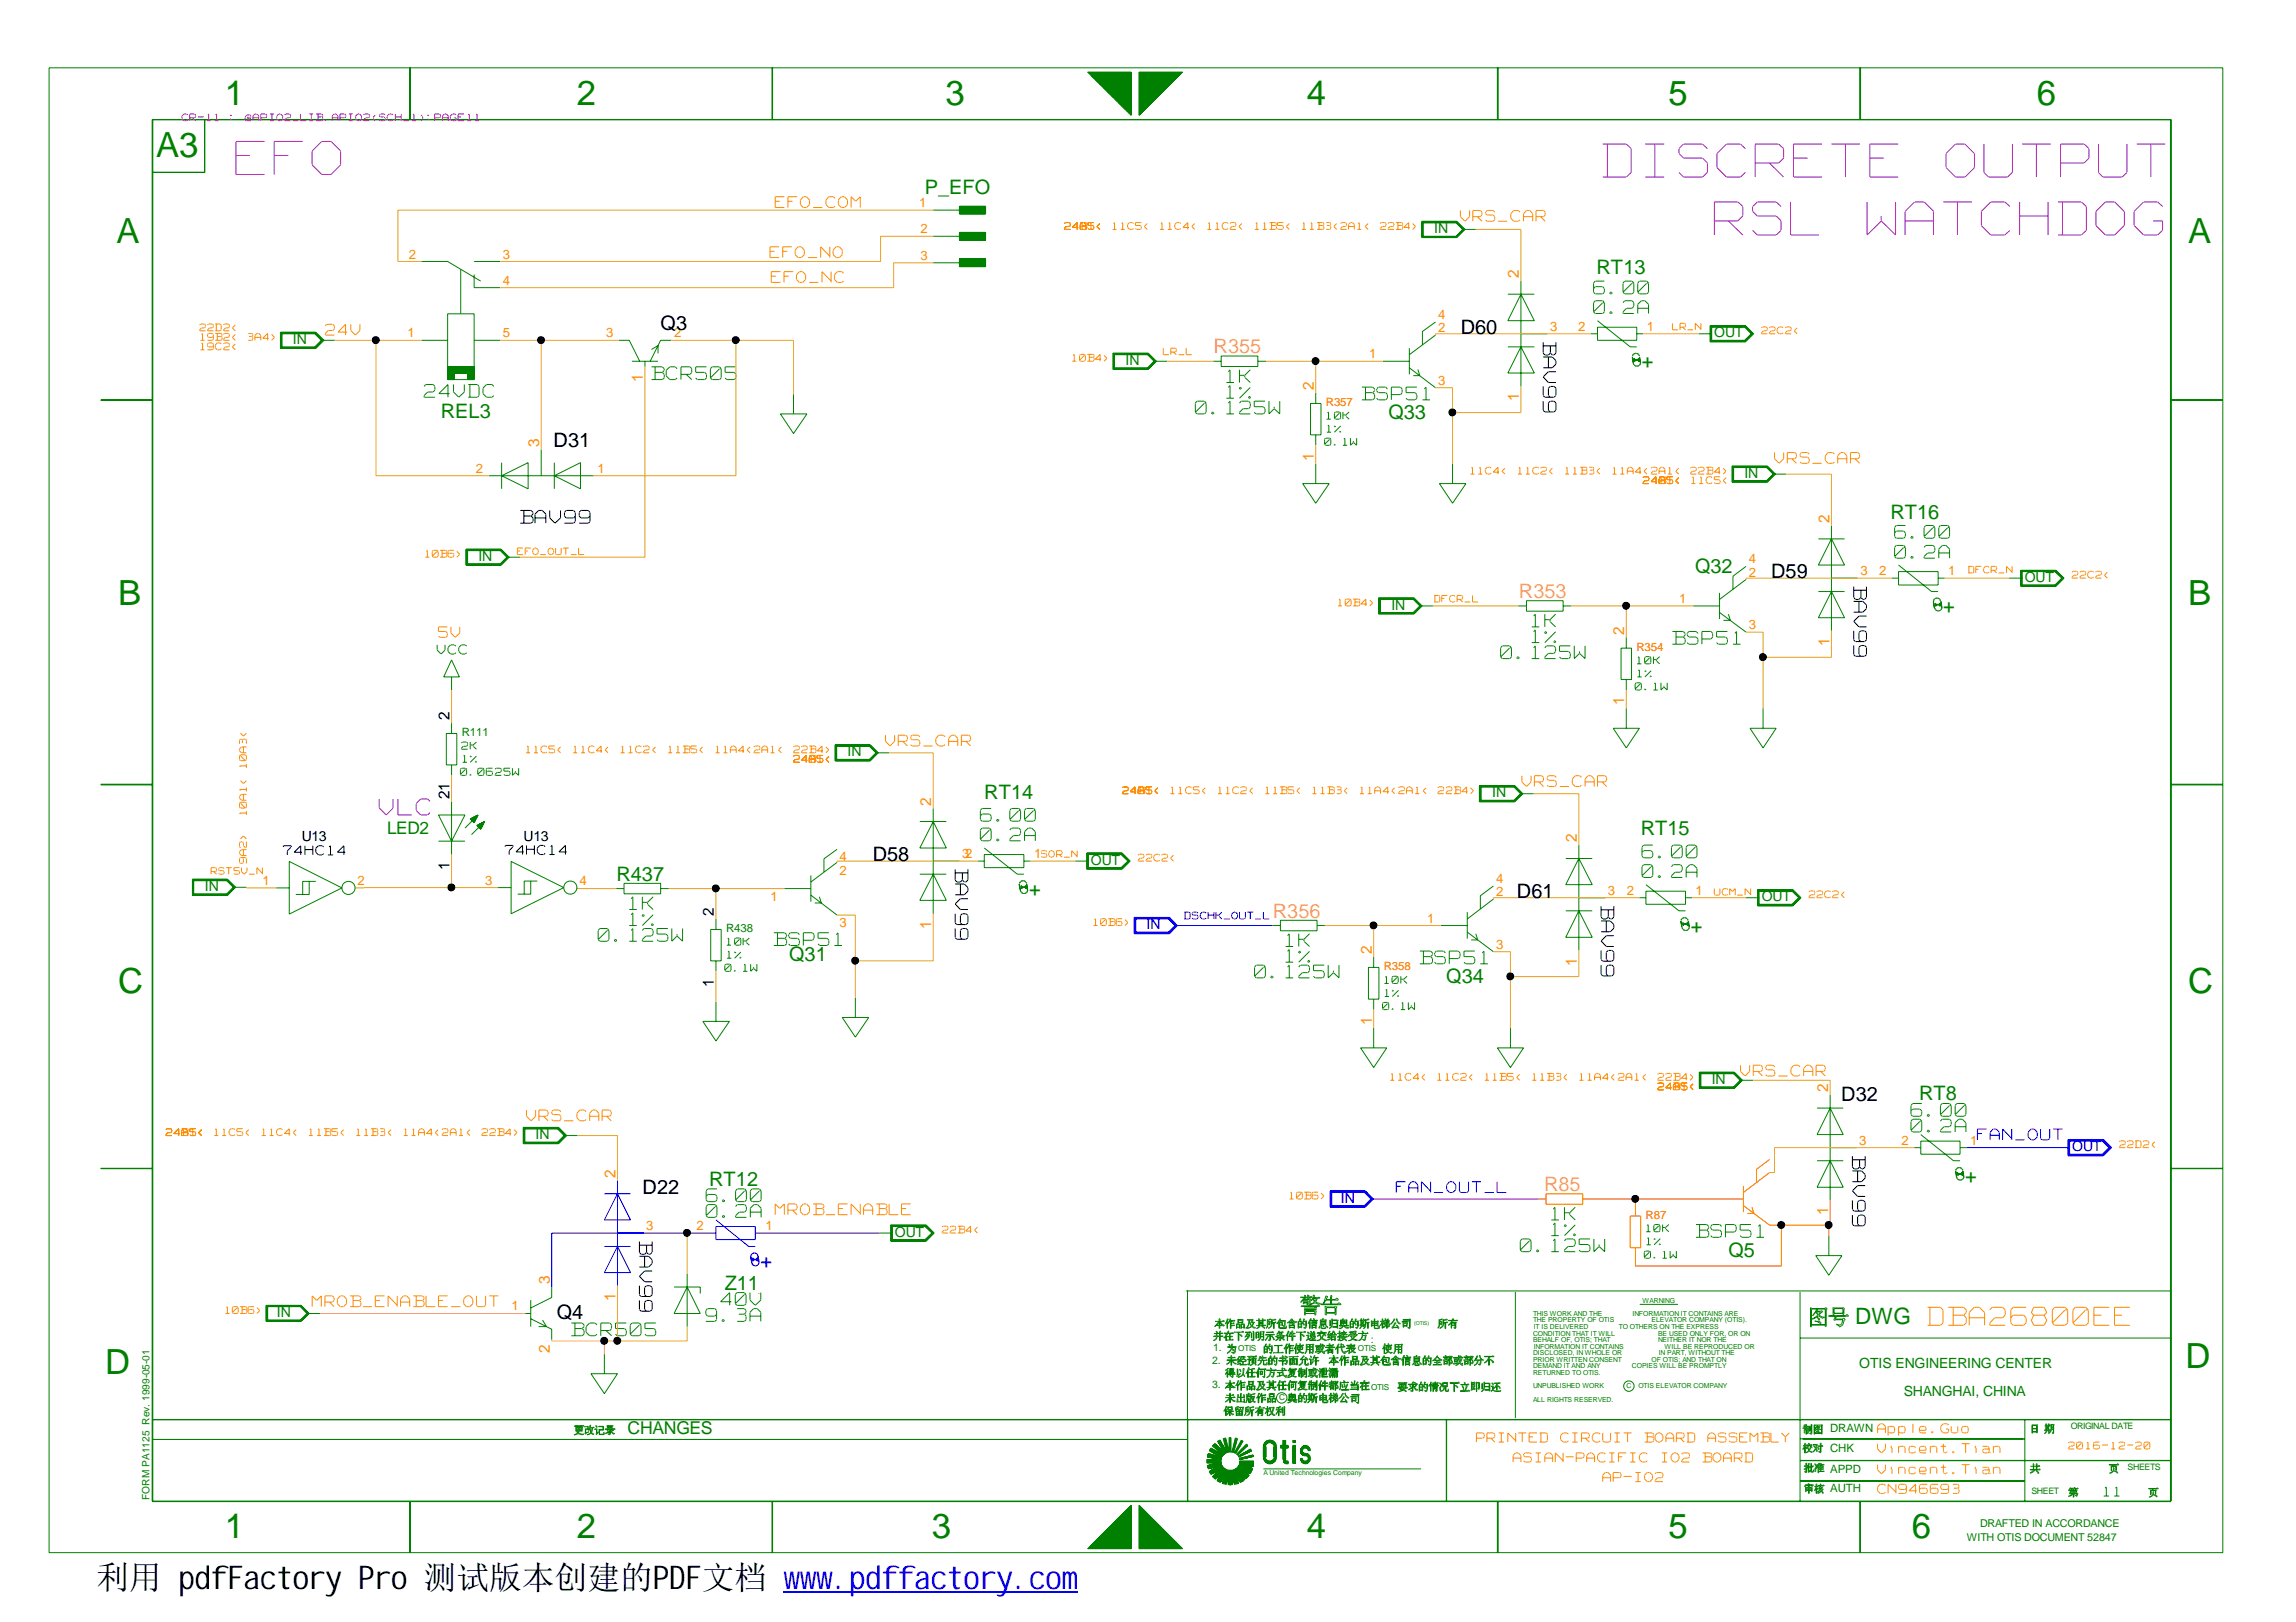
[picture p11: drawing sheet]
<svg xmlns="http://www.w3.org/2000/svg" width="297mm" height="210mm" viewBox="0 0 297 210" stroke-linecap="round" stroke-linejoin="round" font-family="sans-serif">
<defs><g id="words">
<g font-size="8.1" fill="#fff">
<text x="30.5" y="23.4">EFO</text>
<text x="207.3" y="23.8">DISCRETE OUTPUT</text>
<text x="221.8" y="31.3">RSL WATCHDOG</text>
</g>
<g font-size="4.5" fill="#008000">
<text x="29.1" y="13.6">1</text>
<text x="74.6" y="13.6">2</text>
<text x="122.3" y="13.6">3</text>
<text x="169.1" y="13.6">4</text>
<text x="215.9" y="13.6">5</text>
<text x="263.5" y="13.6">6</text>
<text x="20.2" y="20.4">A3</text>
<text x="15.1" y="31.4">A</text>
<text x="283.1" y="31.4">A</text>
<text x="15.3" y="78.2">B</text>
<text x="283.1" y="78.2">B</text>
<text x="15.3" y="128.5">C</text>
<text x="283.1" y="128.5">C</text>
<text x="13.6" y="177.8">D</text>
<text x="282.7" y="177.1">D</text>
<text x="29.1" y="199.1">1</text>
<text x="74.6" y="199.1">2</text>
<text x="120.6" y="199.1">3</text>
<text x="169.1" y="199.1">4</text>
<text x="215.9" y="199.1">5</text>
<text x="247.4" y="199.1">6</text>
</g>
<text font-size="4.4" fill="#fff" x="249.4" y="171.9">DBA26800EE</text>
<text font-size="4.2" x="12.5" y="205.6">利用 pdfFactory Pro 测试版本创建的PDF文档 www.pdffactory.com</text>
<text font-size="3.9" fill="#fff" x="49.1" y="105.8">VLC</text>
<g font-size="3.7" fill="#fff">
<text x="199.1" y="44.3" transform="rotate(90 199.1 44.3)">BAV99</text>
<text x="239.3" y="75.9" transform="rotate(90 239.3 75.9)">BAV99</text>
<text x="123.1" y="112.5" transform="rotate(90 123.1 112.5)">BAV99</text>
<text x="206.6" y="117.3" transform="rotate(90 206.6 117.3)">BAV99</text>
<text x="239.1" y="149.6" transform="rotate(90 239.1 149.6)">BAV99</text>
<text x="82.2" y="160.7" transform="rotate(90 82.2 160.7)">BAV99</text>
</g>
<g font-size="3.1" fill="#fff">
<text x="206.2" y="38.3">6.00</text>
<text x="206.2" y="40.9">0.2A</text>
<text x="54.9" y="51.7">24VDC</text>
<text x="84.3" y="49.4">BCR505</text>
<text x="154.6" y="53.9">0.125W</text>
<text x="158.7" y="51.8">1%</text>
<text x="158.7" y="49.8">1K</text>
<text x="176.2" y="52">BSP51</text>
<text x="67.3" y="68">BAV99</text>
<text x="245.1" y="69.9">6.00</text>
<text x="245.1" y="72.5">0.2A</text>
<text x="198.2" y="83.5">1%</text>
<text x="198.2" y="81.4">1K</text>
<text x="216.4" y="83.7">BSP51</text>
<text x="194.1" y="85.5">0.125W</text>
<text x="126.8" y="106.6">6.00</text>
<text x="126.8" y="109.1">0.2A</text>
<text x="212.4" y="113.8">0.2A</text>
<text x="212.4" y="111.3">6.00</text>
<text x="81.4" y="118">1K</text>
<text x="77.4" y="122.1">0.125W</text>
<text x="81.4" y="120.1">1%</text>
<text x="100.1" y="122.7">BSP51</text>
<text x="166.3" y="122.8">1K</text>
<text x="166.3" y="124.8">1%</text>
<text x="183.7" y="125">BSP51</text>
<text x="162.3" y="126.8">0.125W</text>
<text x="247.2" y="146.8">0.2A</text>
<text x="247.2" y="144.8">6.00</text>
<text x="91.4" y="155.8">6.00</text>
<text x="91.4" y="157.8">0.2A</text>
<text x="200.7" y="160.2">1%</text>
<text x="200.7" y="158.2">1K</text>
<text x="219.4" y="160.4">BSP51</text>
<text x="196.7" y="162.3">0.125W</text>
<text x="73.9" y="173.2">BCR505</text>
<text x="91.3" y="171.3">9.3A</text>
<text x="93.2" y="169.2">40V</text>
</g>
<text font-size="2.9" fill="#008000" x="240" y="171.3">DWG</text>
<g font-size="2.7" fill="#fff">
<text x="100.3" y="27.1">EFO_COM</text>
<text x="188.9" y="28.9">VRS_CAR</text>
<text x="99.6" y="33.6">EFO_NO</text>
<text x="99.8" y="36.8">EFO_NC</text>
<text x="42.1" y="43.7">24V</text>
<text x="229.6" y="60.3">VRS_CAR</text>
<text x="114.6" y="96.8">VRS_CAR</text>
<text x="196.9" y="102.1">VRS_CAR</text>
<text x="225.2" y="139.5">VRS_CAR</text>
<text x="68.1" y="145.3">VRS_CAR</text>
<text x="255.8" y="147.8">FAN_OUT</text>
<text x="180.6" y="154.6">FAN_OUT_L</text>
<text x="100.3" y="157.5">MROB_ENABLE</text>
<text x="40.4" y="169.4">MROB_ENABLE_OUT</text>
</g>
<g font-size="2.6" fill="#008000">
<text x="119.6" y="25.2">P_EFO</text>
<text x="206.5" y="35.4">RT13</text>
<text x="212.4" y="47.7">+</text>
<text x="57" y="54.1">REL3</text>
<text x="179.6" y="54.2">Q33</text>
<text x="244.6" y="67.2">RT16</text>
<text x="219.3" y="74.1">Q32</text>
<text x="251.4" y="79.3">+</text>
<text x="127.3" y="103.4">RT14</text>
<text x="79.8" y="114">R437</text>
<text x="212.3" y="108">RT15</text>
<text x="133.1" y="115.9">+</text>
<text x="102.1" y="124.4">Q31</text>
<text x="218.7" y="120.7">+</text>
<text x="187.1" y="127.3">Q34</text>
<text x="248.3" y="142.4">RT8</text>
<text x="91.7" y="153.5">RT12</text>
<text x="254.3" y="153">+</text>
<text x="93.8" y="166.9">Z11</text>
<text x="223.6" y="162.7">Q5</text>
</g>
<g font-size="2.6">
<text x="85.5" y="42.7">Q3</text>
<text x="189" y="43.2">D60</text>
<text x="71.6" y="57.8">D31</text>
<text x="229.2" y="74.8">D59</text>
<text x="112.9" y="111.4">D58</text>
<text x="196.3" y="116.2">D61</text>
<text x="238.2" y="142.5">D32</text>
<text x="83.1" y="154.5">D22</text>
<text x="72.1" y="170.7">Q4</text>
</g>
<g font-size="2.6" fill="#e8967a">
<text x="157" y="45.7">R355</text>
<text x="196.5" y="77.4">R353</text>
<text x="164.7" y="118.8">R356</text>
<text x="199.8" y="154.1">R85</text>
</g>
<text font-size="2.6" fill="#fff" x="56.7" y="82.7">5V</text>
<text font-size="2.6" fill="#00f" x="98.4" y="164.1">+</text>
<text font-size="2.3" fill="#008000" x="81.2" y="185.6">CHANGES</text>
<g font-size="2.2" fill="#fff">
<text x="56.6" y="84.9">VCC</text>
<text x="36.7" y="110.8">74HC14</text>
<text x="65.4" y="110.8">74HC14</text>
<text x="242.9" y="185.6">Apple.Guo</text>
<text x="191" y="186.8">PRINTED</text>
<text x="195.7" y="189.4">ASIAN-PACIFIC</text>
<text x="201.8" y="186.8">CIRCUIT</text>
<text x="207.3" y="192">AP-IO2</text>
<text x="212.7" y="186.8">BOARD</text>
<text x="214.7" y="189.4">IO2 BOARD</text>
<text x="220.8" y="186.8">ASSEMBLY</text>
<text x="242.9" y="188.2">Vincent.Tian</text>
<text x="242.9" y="190.9">Vincent.Tian</text>
<text x="242.9" y="193.5">CN946693</text>
<text x="272.2" y="193.8">11</text>
</g>
<text font-size="2.2" fill="#008000" x="50.1" y="108">LED2</text>
<text font-size="2.1" fill="#008000" x="170.9" y="177.6">,</text>
<g font-size="2" fill="#ff8c00">
<text x="196.5" y="36" transform="rotate(-90 196.5 36)">2</text>
<text x="83.2" y="49.4" transform="rotate(-90 83.2 49.4)">1</text>
<text x="170" y="50.5" transform="rotate(-90 170 50.5)">2</text>
<text x="196.5" y="52" transform="rotate(-90 196.5 52)">1</text>
<text x="69.8" y="57.8" transform="rotate(-90 69.8 57.8)">3</text>
<text x="170" y="59.6" transform="rotate(-90 170 59.6)">1</text>
<text x="236.7" y="67.7" transform="rotate(-90 236.7 67.7)">2</text>
<text x="210.1" y="82.1" transform="rotate(-90 210.1 82.1)">2</text>
<text x="236.7" y="83.6" transform="rotate(-90 236.7 83.6)">1</text>
<text x="210.1" y="91.3" transform="rotate(-90 210.1 91.3)">1</text>
<text x="120.5" y="104.3" transform="rotate(-90 120.5 104.3)">2</text>
<text x="204" y="109" transform="rotate(-90 204 109)">2</text>
<text x="120.5" y="120.2" transform="rotate(-90 120.5 120.2)">1</text>
<text x="177.5" y="123.5" transform="rotate(-90 177.5 123.5)">2</text>
<text x="204" y="125" transform="rotate(-90 204 125)">1</text>
<text x="177.5" y="132.6" transform="rotate(-90 177.5 132.6)">1</text>
<text x="236.5" y="141.4" transform="rotate(-90 236.5 141.4)">2</text>
<text x="79.6" y="152.4" transform="rotate(-90 79.6 152.4)">2</text>
<text x="236.5" y="157.3" transform="rotate(-90 236.5 157.3)">1</text>
<text x="71.1" y="166.2" transform="rotate(-90 71.1 166.2)">3</text>
<text x="79.6" y="168.4" transform="rotate(-90 79.6 168.4)">1</text>
<text x="71.1" y="175.1" transform="rotate(-90 71.1 175.1)">2</text>
</g>
<g font-size="2">
<text x="58.2" y="93.2" transform="rotate(-90 58.2 93.2)">2</text>
<text x="58.2" y="103.4" transform="rotate(-90 58.2 103.4)">21</text>
<text x="58.2" y="112.5" transform="rotate(-90 58.2 112.5)">1</text>
<text x="92.4" y="118.6" transform="rotate(-90 92.4 118.6)">2</text>
<text x="92.4" y="127.7" transform="rotate(-90 92.4 127.7)">1</text>
</g>
<g font-size="1.9" fill="#fff">
<text x="32.1" y="99.4" transform="rotate(-90 32.1 99.4)">10A3&lt;</text>
<text x="32.1" y="105.5" transform="rotate(-90 32.1 105.5)">10A1&lt;</text>
<text x="32.1" y="111.7" transform="rotate(-90 32.1 111.7)">9A2&gt;</text>
</g>
<g font-size="1.8" fill="#008000">
<text x="185.5" y="30.2">IN</text>
<text x="37.9" y="44.5">IN</text>
<text x="145.6" y="47.2">IN</text>
<text x="221.8" y="43.7">OUT</text>
<text x="225.7" y="61.8">IN</text>
<text x="61.9" y="72.6">IN</text>
<text x="262" y="75.3">OUT</text>
<text x="180" y="78.9">IN</text>
<text x="109.6" y="97.9">IN</text>
<text x="193" y="103.2">IN</text>
<text x="141.1" y="111.9">OUT</text>
<text x="26.5" y="115.3">IN</text>
<text x="227.9" y="116.6">OUT</text>
<text x="221.4" y="140.3">IN</text>
<text x="69.3" y="147.4">IN</text>
<text x="115.8" y="160">OUT</text>
<text x="35.8" y="170.4">IN</text>
<text x="240.5" y="177.1">OTIS ENGINEERING CENTER</text>
<text x="246.3" y="180.7">SHANGHAI, CHINA</text>
</g>
<g font-size="1.8" fill="#fff">
<text x="171.4" y="57.8">0.1W</text>
<text x="171.6" y="54.4">10K</text>
<text x="171.7" y="56.1">1%</text>
<text x="211.5" y="89.5">0.1W</text>
<text x="211.8" y="86.1">10K</text>
<text x="211.8" y="87.8">1%</text>
<text x="59.6" y="100.5">0.0625W</text>
<text x="59.7" y="97.1">2K</text>
<text x="59.9" y="98.8">1%</text>
<text x="93.8" y="125.9">0.1W</text>
<text x="94" y="122.5">10K</text>
<text x="94.1" y="124.2">1%</text>
<text x="178.9" y="130.8">0.1W</text>
<text x="179.1" y="127.4">10K</text>
<text x="179.2" y="129.1">1%</text>
<text x="213" y="159.6">10K</text>
<text x="213" y="161.3">1%</text>
<text x="212.7" y="163">0.1W</text>
</g>
<g font-size="1.8">
<text x="39" y="108.9">U13</text>
<text x="67.7" y="108.9">U13</text>
</g>
<g font-size="1.8" fill="#00f">
<text x="148.3" y="120.2">IN</text>
<text x="268.1" y="149">OUT</text>
<text x="173.5" y="155.6">IN</text>
</g>
<g font-size="1.7" fill="#fff">
<text x="23.5" y="15.8">CR-11</text>
<text x="29.6" y="15.8">: @APIO2_LIB.APIO2(SCH_1):PAGE11</text>
<text x="137.7" y="29.8">24B5&lt;</text>
<text x="137.7" y="29.8">24A5&lt;</text>
<text x="137.7" y="29.8">24A1&lt;</text>
<text x="143.9" y="29.8">11C5&lt;</text>
<text x="150.1" y="29.8">11C4&lt;</text>
<text x="156.2" y="29.8">11C2&lt;</text>
<text x="162.3" y="29.8">11B5&lt;</text>
<text x="168.4" y="29.8">11B3&lt; 2A1&lt;</text>
<text x="178.6" y="29.8">22B4&gt;</text>
<text x="25.8" y="42.9">22D2&lt;</text>
<text x="26" y="45.4">19C2&lt;</text>
<text x="26" y="44.2">19B2&lt;</text>
<text x="32" y="44.2">3A4&gt;</text>
<text x="138.7" y="46.9">10B4&gt;</text>
<text x="227.9" y="43.3">22C2&lt;</text>
<text x="190.2" y="61.5">11C4&lt;</text>
<text x="196.4" y="61.5">11C2&lt;</text>
<text x="202.5" y="61.5">11B3&lt;</text>
<text x="208.6" y="61.5">11A4&lt; 2A1&lt;</text>
<text x="212.6" y="62.7">24B5&lt;</text>
<text x="212.6" y="62.7">24A5&lt;</text>
<text x="212.6" y="62.7">24A1&lt;</text>
<text x="218.7" y="61.5">22B4&gt;</text>
<text x="218.8" y="62.7">11C5&lt;</text>
<text x="55" y="72.2">10B6&gt;</text>
<text x="268.1" y="74.9">22C2&lt;</text>
<text x="173.1" y="78.5">10B4&gt;</text>
<text x="68.1" y="97.6">11C5&lt;</text>
<text x="74.2" y="97.6">11C4&lt;</text>
<text x="80.3" y="97.6">11C2&lt;</text>
<text x="86.4" y="97.6">11B5&lt;</text>
<text x="92.6" y="97.6">11A4&lt; 2A1&lt;</text>
<text x="102.7" y="98.8">24B5&lt;</text>
<text x="102.7" y="98.8">24A5&lt;</text>
<text x="102.7" y="98.8">24A1&lt;</text>
<text x="102.7" y="97.6">22B4&gt;</text>
<text x="145.2" y="102.8">24B5&lt;</text>
<text x="145.2" y="102.8">24A5&lt;</text>
<text x="145.2" y="102.8">24A1&lt;</text>
<text x="151.4" y="102.8">11C5&lt;</text>
<text x="157.6" y="102.8">11C2&lt;</text>
<text x="163.7" y="102.8">11B5&lt;</text>
<text x="169.8" y="102.8">11B3&lt;</text>
<text x="175.9" y="102.8">11A4&lt; 2A1&lt;</text>
<text x="186" y="102.8">22B4&gt;</text>
<text x="147.2" y="111.6">22C2&lt;</text>
<text x="141.5" y="119.9">10B6&gt;</text>
<text x="153.2" y="119.1">DSCHK_OUT_L</text>
<text x="234" y="116.3">22C2&lt;</text>
<text x="179.9" y="139.9">11C4&lt;</text>
<text x="186" y="139.9">11C2&lt;</text>
<text x="192.1" y="139.9">11B5&lt;</text>
<text x="198.2" y="139.9">11B3&lt;</text>
<text x="204.3" y="139.9">11A4&lt; 2A1&lt;</text>
<text x="214.5" y="141.2">24B5&lt;</text>
<text x="214.5" y="141.2">24A5&lt;</text>
<text x="214.5" y="139.9">22B4&gt;</text>
<text x="214.5" y="141.2">24A1&lt;</text>
<text x="21.5" y="147.1">24B5&lt;</text>
<text x="21.5" y="147.1">24A5&lt;</text>
<text x="21.5" y="147.1">24A1&lt;</text>
<text x="27.7" y="147.1">11C5&lt;</text>
<text x="33.9" y="147.1">11C4&lt;</text>
<text x="40" y="147.1">11B5&lt;</text>
<text x="46.1" y="147.1">11B3&lt;</text>
<text x="52.2" y="147.1">11A4&lt; 2A1&lt;</text>
<text x="62.3" y="147.1">22B4&gt;</text>
<text x="274.2" y="148.6">22D2&lt;</text>
<text x="166.8" y="155.3">10B6&gt;</text>
<text x="121.9" y="159.7">22B4&lt;</text>
<text x="29.2" y="170.1">10B6&gt;</text>
<text x="267.6" y="187.7">2016-12-20</text>
</g>
<g font-size="1.7" fill="#ff8c00">
<text x="118.9" y="26.8">1</text>
<text x="52.9" y="33.5">2</text>
<text x="65.1" y="33.5">3</text>
<text x="119.1" y="33.6">3</text>
<text x="119.1" y="30.2">2</text>
<text x="65.1" y="36.8">4</text>
<text x="186.1" y="41.3">4</text>
<text x="52.7" y="43.7">1</text>
<text x="65.1" y="43.7">5</text>
<text x="78.4" y="43.7">3</text>
<text x="87.2" y="43.7">2</text>
<text x="177.1" y="46.4">1</text>
<text x="186.1" y="43">2</text>
<text x="200.5" y="42.8">3</text>
<text x="204.2" y="42.8">2</text>
<text x="213.1" y="42.8">1</text>
<text x="186.1" y="49.8">3</text>
<text x="61.6" y="61.2">2</text>
<text x="77.3" y="61.2">1</text>
<text x="226.2" y="74.6">2</text>
<text x="226.2" y="72.9">4</text>
<text x="240.7" y="74.4">3</text>
<text x="243.1" y="74.4">2</text>
<text x="252.1" y="74.4">1</text>
<text x="217.3" y="78">1</text>
<text x="226.2" y="81.4">3</text>
<text x="108.6" y="113.2">2</text>
<text x="108.6" y="111.5">4</text>
<text x="124.5" y="111.1">32</text>
<text x="133.8" y="111.1">1SOR_N</text>
<text x="34" y="114.5">1</text>
<text x="46.3" y="114.5">2</text>
<text x="62.8" y="114.5">3</text>
<text x="75" y="114.5">4</text>
<text x="99.7" y="116.6">1</text>
<text x="108.6" y="120">3</text>
<text x="184.6" y="119.4">1</text>
<text x="193.5" y="116">2</text>
<text x="193.5" y="114.3">4</text>
<text x="208" y="115.8">3</text>
<text x="210.5" y="115.8">2</text>
<text x="219.4" y="115.8">1</text>
<text x="193.5" y="122.8">3</text>
<text x="240.5" y="148.1">3</text>
<text x="246" y="148.1">2</text>
<text x="254.9" y="148.1">1</text>
<text x="83.6" y="159.2">3</text>
<text x="90.1" y="159.2">2</text>
<text x="99" y="159.2">1</text>
<text x="66.2" y="169.6">1</text>
</g>
<g font-size="1.6" fill="#fff">
<text x="150.5" y="46">LR_L</text>
<text x="216.4" y="42.8">LR_N</text>
<text x="66.9" y="71.9">EFO_OUT_L</text>
<text x="254.6" y="74.3">DFCR_N</text>
<text x="185.5" y="78">DFCR_L</text>
<text x="27.3" y="113.3">RST5V_N</text>
<text x="221.8" y="116">UCM_N</text>
</g>
<g font-size="1.5" fill="#f00">
<text x="171.5" y="52.6">R357</text>
<text x="211.7" y="84.3">R354</text>
<text x="179" y="125.6">R358</text>
<text x="212.9" y="157.7">R87</text>
</g>
<g font-size="1.5" fill="#008000">
<text x="59.7" y="95.3">R111</text>
<text x="93.9" y="120.7">R438</text>
<text x="236.8" y="185.3">DRAWN</text>
<text x="236.8" y="187.9">CHK</text>
<text x="236.8" y="190.6">APPD</text>
<text x="236.8" y="193.1">AUTH</text>
</g>
<g font-size="1.4" fill="#008000">
<text x="177.3" y="173.8">:</text>
<text x="156.8" y="176.5">2.</text>
<text x="156.8" y="179.6">3.</text>
<text x="156.9" y="174.9">1.</text>
<text x="256.2" y="197.7">DRAFTED IN ACCORDANCE</text>
<text x="254.5" y="199.4">WITH OTIS DOCUMENT 52847</text>
</g>
<text font-size="1.3" fill="#008000" x="19.3" y="194.1" transform="rotate(-90 19.3 194.1)">FORM PA1125 Rev. 1999-05-01</text>
<g font-size="1.1" fill="#008000">
<text x="160.2" y="174.9">OTIS</text>
<text x="175.7" y="174.9">OTIS</text>
<text x="177.4" y="179.8">OTIS</text>
<text x="165.5" y="181.2">C</text>
<text x="267.9" y="184.9">ORIGINAL DATE</text>
<text x="275.3" y="190.2">SHEETS</text>
<text x="262.8" y="193.4">SHEET</text>
</g>
<g font-size=".9" fill="#008000">
<text x="198.3" y="172.9">CONDITION THAT IT WILL</text>
<text x="198.3" y="173.7">BEHALF OF, OTIS; THAT</text>
<text x="198.3" y="171.1">THE PROPERTY OF OTIS</text>
<text x="198.3" y="170.3">THIS WORK AND THE</text>
<text x="198.4" y="172">IT IS DELIVERED</text>
<text x="209.4" y="172">TO OTHERS ON THE EXPRESS</text>
<text x="211.2" y="170.3">INFORMATION IT CONTAINS ARE</text>
<text x="212.5" y="168.6">WARNING</text>
<text x="213.7" y="171.1">ELEVATOR COMPANY (OTIS).</text>
<text x="214.5" y="172.9">BE USED ONLY FOR, OR ON</text>
<text x="214.5" y="173.7">NEITHER IT NOR THE</text>
<text x="198.3" y="176.2">PRIOR WRITTEN CONSENT</text>
<text x="198.3" y="175.4">DISCLOSED, IN WHOLE OR</text>
<text x="198.3" y="177.9">RETURNED TO OTIS.</text>
<text x="198.3" y="177.1">DEMAND IT AND ANY</text>
<text x="198.3" y="179.6">UNPUBLISHED WORK</text>
<text x="198.4" y="174.6">INFORMATION IT CONTAINS</text>
<text x="210.4" y="179.6">C</text>
<text x="211.1" y="177.1">COPIES WILL BE PROMPTLY</text>
<text x="212" y="179.6">OTIS ELEVATOR COMPANY</text>
<text x="213.7" y="176.2">OF OTIS; AND THAT ON</text>
<text x="214.6" y="175.4">IN PART, WITHOUT THE</text>
<text x="215.3" y="174.6">WILL BE REPRODUCED OR</text>
<text x="198.3" y="181.4">ALL RIGHTS RESERVED.</text>
<text x="163.4" y="190.9">A United Technologies Company</text>
</g>
<text font-size=".7" fill="#008000" x="183" y="171.5">(OTIS)</text>
</g></defs>
<path d="M23.5 16h37.4" fill="none" stroke="#fff" stroke-width=".18"/>
<path d="M59.6 40.6v-5.7" fill="none" stroke="#008000" stroke-width=".13" stroke-dasharray="6.1 2" stroke-linecap="butt"/>
<g fill="none" stroke="#000" stroke-width=".13">
<path d="M199.6 53.1l.3 .2M199.6 51.2l.3 .2M199.6 45.7l.3 .2M199.6 44.3v1.3M199.6 50v1.2M199.6 51.9v1.2M199.6 48.8l.7 .7M199.6 47.6h1.2M199.6 46.2h1.2M199.7 44.8h1.6M199.9 45.9h.4M199.9 53.3h1.1"/>
<path d="M199.9 51.4h1.1M200.3 53.1l.2 .2M200.3 51.2l.2 .2M200.3 46.2v1.4M200.3 50.3v.9M200.3 52.2v.9M200.3 48.1l-.6 .6M200.4 49.5h.9M200.4 48.1h.9M200.6 51.9l-.3 .2M200.6 50l-.3 .2M200.6 44.8v.8"/>
<path d="M200.6 45.7l-.3 .2M200.6 45.7l.2 .2M200.6 51.9h.4M200.6 50h.4M200.8 46.2l.5 .5M200.9 45.9h.1M201 51.9l.3 .2M201 50l.3 .2M201.3 53.1l-.3 .2M201.3 51.2l-.3 .2M201.3 44.3v1.3M201.3 46.7v.4"/>
<path d="M201.3 50.3v.9M201.3 52.2v.9M201.3 47.1l-.5 .5M201.3 45.7l-.3 .2M67.3 66.1h1.4M67.3 67.7h1.4M67.8 66.1v1.6M67.8 66.8h.9M68.7 66.1l.3 .2M68.7 66.8l.3 .2M69 66.5l-.3 .2M69 66.4v.1"/>
<path d="M69 67.1v.4M69 67.5l-.3 .2M69.2 66.6v1.1M69.3 67h1.3M69.7 66.1l-.5 .4M69.7 66.1h.4M70.1 66.1l.5 .4M70.6 66.6v1.1M71.1 67l.7 .7M71.1 66.1v.9M72.5 66.1v.9M72.5 67l-.7 .7"/>
<path d="M73 66.8l.2 .2M73 67.7h1.2M73 66.4v.3M73.2 66.1l-.2 .2M73.3 67h.9M73.3 66.1h.9M74.2 66.1l.2 .2M74.4 66.8l-.2 .2M74.4 67.5l-.2 .2M74.4 66.4v1.1M74.9 66.8l.2 .2M74.9 66.4v.3"/>
<path d="M74.9 67.7h1.2M75.1 66.1l-.2 .2M75.2 67h.9M75.2 66.1h.9M76.1 66.1l.2 .2M76.3 66.8l-.2 .2M76.3 67.5l-.2 .2M76.3 66.4v1.1M239.8 77.3l.2 .3M239.8 75.9v1.4M239.8 79.2h1.2M239.8 77.8h1.2"/>
<path d="M239.9 76.4h1.5M240.1 77.6h.4M240.5 77.9v1.3M240.5 79.7l-.6 .7M240.5 79.7h1M240.7 76.4v.9M240.7 77.3l-.2 .3M240.8 77.4l.2 .2M241 77.8l.5 .5M241 77.6h.2M241.5 75.9v1.4M241.5 78.3v.4"/>
<path d="M241.5 78.8l-.5 .4M241.5 77.3l-.3 .3M239.8 84.7l.2 .2M239.8 82.8l.2 .2M239.8 81.6v1.2M239.8 83.5v1.2M239.8 80.4l.7 .7M240.1 84.9h1.1M240.1 83h1.1M240.5 84.7l.2 .2M240.5 82.8l.2 .2M240.5 81.9v.9"/>
<path d="M240.5 83.8v.9M240.5 81.1h1M240.7 83.5l-.2 .2M240.7 81.6l-.2 .2M240.8 83.5h.4M240.8 81.6h.4M241.2 83.5l.3 .2M241.2 81.6l.3 .2M241.5 84.7l-.3 .2M241.5 82.8l-.3 .2M241.5 81.9v.9M241.5 83.8v.9"/>
<path d="M36.7 109.4v.2M36.7 109.4h.9M37.2 110.2v.4M37.6 109.7l-.4 .4M37.7 109.4v.2M38.1 110.3h1M38.9 109.5v1.1M38.9 109.4l-.8 .9M39.5 109.4v1.2M39.5 110h.9M40.5 109.4v1.2M40.9 109.8v.5"/>
<path d="M40.9 110.3l.3 .3M41.2 109.4l-.3 .4M41.2 110.6h.5M41.2 109.4h.5M41.7 109.4l.2 .2M41.9 110.5l-.2 .1M42.4 110.6h.7M42.8 109.4l-.2 .2M42.8 109.5v1.1M43.7 110.3h1M44.5 109.5v1.1M44.5 109.4l-.9 .9"/>
<path d="M65.4 109.4v.2M65.4 109.4h.9M65.9 110.1v.5M66.3 109.6l-.4 .5M66.4 109.4v.2M66.8 110.3h1M67.6 109.4v1.2M67.6 109.4l-.8 .9M68.1 109.4v1.2M68.2 109.9h.9M69.1 109.4v1.2M69.5 109.8v.4"/>
<path d="M69.5 110.3l.3 .3M69.8 109.4l-.3 .3M69.9 110.6h.4M69.9 109.4h.4M70.4 109.4l.1 .2M70.5 110.4l-.1 .2M71.1 110.6h.7M71.4 109.4l-.2 .2M71.4 109.4v1.1M72.3 110.3h1M73.2 109.4v1.2M73.2 109.4l-.9 .9"/>
<path d="M123.6 119.4l.2 .2M123.6 113.9l.2 .2M123.6 112.5v1.3M123.6 118.3v1.1M123.6 117l.6 .7M123.6 115.8h1.1M123.6 114.4h1.1M123.6 113h1.6M123.8 114.1h.4M123.8 119.6h1.1M124.2 119.4l.3 .2M124.2 114.4v1.4"/>
<path d="M124.2 118.5v.9M124.2 116.3l-.6 .6M124.3 117.7h.9M124.3 116.3h.9M124.5 118.3l-.3 .2M124.5 113v.8M124.5 113.9l-.3 .2M124.5 113.9l.3 .2M124.5 118.3h.4M124.8 114.4l.4 .5M124.8 114.1h.1M125 118.3l.2 .2"/>
<path d="M125.2 119.4l-.2 .2M125.2 112.5v1.3M125.2 114.9v.4M125.2 118.5v.9M125.2 115.3l-.4 .5M125.2 113.9l-.2 .2M207.1 118.7l.2 .2M207.1 117.3v1.3M207.1 119.2h1.2M207.2 117.7h1.5M207.4 118.9h.4M207.8 119.2v1.3"/>
<path d="M208.1 117.8v.8M208.1 118.7l-.3 .2M208.1 118.7l.2 .2M208.3 119.2l.5 .4M208.4 118.9h.1M208.8 117.3v1.3M208.8 119.7v.4M208.8 118.7l-.3 .2M123.6 121.3l.2 .3M123.6 120.2v1.1M123.8 121.6h1.1M124.2 121.3l.3 .2"/>
<path d="M124.2 120.4v.9M124.5 120.2l-.3 .2M124.5 120.2h.4M125 120.2l.2 .2M125.2 121.3l-.2 .3M125.2 120.4v.9M207.1 126.1l.2 .2M207.1 124.2l.2 .2M207.1 123v1.1M207.1 124.9v1.1M207.1 121.8l.7 .7M207.1 120.6h1.2"/>
<path d="M207.4 126.3h1.1M207.4 124.4h1.1M207.8 126.1l.2 .2M207.8 124.2l.2 .1M207.8 123.2v.9M207.8 125.2v.8M207.8 121.1l-.6 .6M207.9 122.5h.9M207.9 121.1h.9M208.1 124.9l-.3 .2M208.1 123l-.3 .2M208.1 124.9h.4"/>
<path d="M208.1 123h.4M208.5 124.9l.3 .2M208.5 123l.3 .2M208.8 126.1l-.3 .2M208.8 124.2l-.3 .2M208.8 123.2v.9M208.8 125.2v.8M208.8 120.1l-.5 .5M239.6 158.4l.3 .2M239.6 156.5l.3 .2M239.6 151l.3 .3M239.6 149.6v1.4"/>
<path d="M239.6 155.3v1.2M239.6 157.2v1.2M239.6 154.1l.7 .7M239.6 152.9h1.2M239.6 151.5h1.2M239.7 150.1h1.6M239.9 151.3h.4M239.9 158.6h1.1M239.9 156.7h1.1M240.3 158.4l.2 .2M240.3 156.5l.2 .2M240.3 151.6v1.3"/>
<path d="M240.3 155.6v.9M240.3 157.5v.9M240.3 153.4l-.6 .7M240.4 154.8h.9M240.4 153.4h.9M240.6 157.2l-.3 .3M240.6 155.3l-.3 .2M240.6 150.1v.9M240.6 151l-.3 .3M240.6 151.1l.2 .2M240.6 157.2h.4M240.6 155.3h.4"/>
<path d="M240.8 151.5l.5 .5M240.9 151.3h.1M241 157.2l.3 .3M241 155.3l.3 .2M241.3 158.4l-.3 .2M241.3 156.5l-.3 .2M241.3 149.6v1.4M241.3 152v.4M241.3 155.6v.9M241.3 157.5v.9M241.3 152.5l-.5 .4M241.3 151l-.3 .3"/>
<path d="M82.7 169.5l.2 .2M82.7 167.6l.2 .2M82.7 162.1l.2 .2M82.7 160.7v1.3M82.7 166.4v1.1M82.7 168.3v1.1M82.7 165.2l.7 .7M82.7 164h1.2M82.7 162.6h1.2M82.8 161.1h1.5M83 162.3h.4M83 169.7h1.1"/>
<path d="M83 167.8h1.1M83.4 169.5l.2 .1M83.4 167.6l.2 .1M83.4 162.6v1.3M83.4 166.6v.9M83.4 168.5v.9M83.4 164.5l-.6 .6M83.4 165.9h1M83.4 164.5h1M83.7 168.3l-.3 .2M83.7 166.4l-.3 .2M83.7 161.2v.8"/>
<path d="M83.7 162.1l-.3 .2M83.7 162.1l.2 .2M83.7 168.3h.4M83.7 166.4h.4M83.9 162.6l.5 .4M83.9 162.3h.2M84.1 168.3l.3 .2M84.1 166.4l.3 .2M84.4 169.5l-.3 .2M84.4 167.6l-.3 .2M84.4 160.7v1.3M84.4 163.1v.4"/>
<path d="M84.4 166.6v.9M84.4 168.5v.9M84.4 163.5l-.5 .5M84.4 162.1l-.3 .2"/>
</g>
<g fill="none" stroke="#ff8c00" stroke-width=".13">
<path d="M99.6 31.9h1.2M99.6 32v1.3M99.7 33.3h1.1M99.7 32.5h.5M99.8 35.2h1.2M99.8 35.2v1.3M99.8 36.5h1.2M99.8 35.7h.6M100.3 25.5h1.2M100.3 25.5v1.4M100.3 26.9h1.2M100.3 26h.6"/>
<path d="M101.3 31.9h1.1M101.3 32v1.3M101.3 32.5h.6M101.4 35.2h1.2M101.4 35.2v1.3M101.5 35.7h.5M101.9 25.5h1.2M101.9 25.5v1.4M102 26h.5M102.9 32.9l.4 .4M102.9 32.4v.5M103 36.2l.4 .3"/>
<path d="M103 35.6v.5M103.3 31.9l-.4 .5M103.3 31.9h.3M103.3 33.3h.3M103.4 35.2l-.4 .4M103.5 35.2h.3M103.5 36.5h.3M103.5 25.9v.5M103.5 26.5l.4 .4M103.7 31.9l.4 .5M103.8 35.2l.4 .4M103.9 25.5l-.4 .4"/>
<path d="M104 25.5h.3M104 26.9h.3M104.1 32.4v.5M104.1 32.9l-.4 .4M104.2 35.6v.5M104.2 36.2l-.4 .3M104.4 25.5l.3 .4M104.5 33.3h1.2M104.7 36.5h1.2M104.7 25.9v.5M104.7 26.5l-.3 .4M105.2 26.9h1.2"/>
<path d="M106.2 31.9l1.1 1.2M106.2 32v1.3M106.3 35.2v1.3M106.3 35.2l1.2 1.1M106.8 25.9v.5M106.8 26.5l.4 .4M107.2 25.5l-.4 .4M107.3 25.5h.5M107.3 26.9h.5M107.4 31.9v1.4M107.5 35.2v1.3M107.8 32.9l.4 .4"/>
<path d="M107.8 32.4v.5M107.8 25.5l.2 .2M107.9 35.6v.5M107.9 36.2l.4 .3M108 26.7l-.2 .2M108.2 31.9l-.4 .5M108.2 31.9h.3M108.2 33.3h.3M108.3 35.2l-.4 .4M108.4 35.2h.5M108.4 36.5h.5M108.5 25.9v.5"/>
<path d="M108.5 26.5l.3 .4M108.6 31.9l.4 .5M108.8 25.5l-.3 .4M108.9 25.5h.3M108.9 26.9h.3M108.9 35.2l.2 .2M109 32.4v.5M109 32.9l-.4 .4M109.1 36.4l-.2 .1M109.3 25.5l.3 .4M109.6 25.9v.5M109.6 26.5l-.3 .4"/>
<path d="M110.1 25.5v1.4M110.1 25.5l.6 .5M111.3 25.5v1.4M111.3 25.5l-.6 .5M137.7 29.6v.1M137.8 29.7h.7M137.8 28.8l-.1 .1M137.9 28.8h.4M138 29.3l-.3 .3M138 29.3h.3M138.3 28.8l.2 .1M138.5 29v.1"/>
<path d="M138.5 29.2l-.2 .1M138.8 29.4h.7M139.4 28.8v.9M139.4 28.8l-.7 .6M139.7 28.8h.8M139.7 29.1v.6h.8M139.8 29.3h.7M140 28.8l-.3 .3M140 28.8v.8M140 29.2h.5M140.3 28.8l.2 .3M140.5 28.8l.1 .1"/>
<path d="M140.5 29.2l.1 .1M140.5 29.1v.6l.1-.1M140.6 29.1h-.1M140.6 29h.1M140.6 29.4v.1M140.8 29.6l.1 .1h.5l.1-.1M140.8 28.8v.4M140.8 28.8h.7M140.8 29.2h.6M141.1 28.8l-.1 .1M141.1 28.8v.8M141.4 29.2l.1 .1"/>
<path d="M141.5 29.4v.1M141.9 29.3l.4 .4M142.3 28.9l-.4 .4M143.9 29.7h.5M144.2 28.8l-.1 .1M144.2 28.8v.8M145 29.7h.5M145.2 28.8l-.1 .1M145.2 28.8v.8M145.9 29.1v.3M145.9 29.4l.2 .3M146.1 28.8l-.2 .3"/>
<path d="M146.2 28.8h.3M146.2 29.7h.3M146.5 28.8l.1 .1M146.6 29.6l-.1 .1M146.9 29.6l.1 .1M146.9 28.8v.4M146.9 28.8h.8M146.9 29.2h.6M147.1 29.7h.4M147.5 29.2l.2 .1M147.7 29.6l-.2 .1M147.7 29.4v.1"/>
<path d="M148 29.3l.4 .4M148.4 28.9l-.3 .4M150.1 29.7h.5M150.3 28.8l-.1 .1M150.3 28.8v.8M151.1 29.7h.5M151.3 28.8l-.1 .1M151.3 28.8v.8M152 29.1v.3M152 29.4l.2 .3M152.2 28.8l-.2 .3M152.3 28.8h.3"/>
<path d="M152.3 29.7h.3M152.6 28.8l.1 .1M152.7 29.6l-.1 .1M153.1 29.4h.7M153.7 28.8v.9M153.7 28.8l-.7 .6M154.2 29.3l.4 .4M154.6 28.9l-.4 .4M156.2 29.7h.5M156.5 28.8l-.2 .1M156.5 28.8v.8M157.2 29.7h.5"/>
<path d="M157.5 28.8l-.1 .1M157.5 28.8v.8M158.1 29.1v.3M158.1 29.4l.3 .3M158.4 28.8l-.3 .3M158.4 28.8h.3M158.4 29.7h.3M158.7 28.8l.2 .1M158.9 29.6l-.2 .1M159.1 29.6v.1M159.2 29.7h.7M159.3 28.8l-.2 .1"/>
<path d="M159.3 28.8h.4M159.4 29.3l-.3 .3M159.4 29.3h.3M159.8 28.8l.1 .1M159.9 29.2l-.1 .1M159.9 29v.1M160.3 29.3l.4 .4M160.7 28.9l-.4 .4M162.3 29.7h.6M162.6 28.8l-.1 .1M162.6 28.8v.8M163.4 29.7h.5"/>
<path d="M163.6 28.8l-.1 .1M163.6 28.8v.8M164.3 28.8h.7M164.3 29.7h.7M164.5 28.8v.8M164.5 29.2h.5M165 28.8l.1 .1M165 29.2l.1 .1M165.1 29.1h.1M165.1 29h.1M165.1 29.4v.1M165.1 29.6l-.1 .1"/>
<path d="M165.3 29.6l.1 .1M165.3 28.8v.4M165.3 28.8h.7M165.3 29.2h.6M165.4 29.7h.5M165.9 29.2l.1 .1M166 29.6l-.1 .1M166 29.4v.1M166.4 29.3l.4 .4M166.8 28.9l-.3 .4M168.4 29.7h.6M168.7 28.8l-.1 .1"/>
<path d="M168.7 28.8v.8M169.5 29.7h.5M169.7 28.8l-.1 .1M169.7 28.8v.8M170.4 28.8h.7M170.4 29.7h.7M170.6 28.8v.8M170.7 29.2h.4M171.2 28.8l.1 .1M171.2 29.2l.1 .1M171.3 29.1h-.1M171.3 29h.1"/>
<path d="M171.3 29.4v.1M171.3 29.6l-.1 .1M171.6 28.8h.4M171.6 29.7h.4M171.7 29.2h.3M172 28.8l.2 .1M172.1 29.2l.1 .1M172.2 29h.1M172.2 29.4v.1M172.2 29.6l-.2 .1M172.2 29.1l-.2 .1M172.6 29.3l.3 .4"/>
<path d="M172.9 28.9l-.3 .4M173.4 29.6v.1M173.5 29.7h.7M173.6 28.8l-.2 .1M173.6 28.8h.4M173.7 29.3l-.3 .3M173.7 29.3h.3M174.1 28.8l.1 .1M174.2 29v.1M174.2 29.2l-.1 .1M174.5 29.1v.6M174.5 29.3h.7"/>
<path d="M174.7 28.8l-.2 .3M174.8 28.8h.1M175 28.8l.2 .3M175.2 29.1v.6M175.6 29.7h.5M175.9 28.8l-.2 .1M175.9 28.8v.8M176.6 29.3l.4 .4M177 28.9l-.3 .4M178.6 29.6v.1M178.6 29.7h.7M178.7 28.8l-.1 .1"/>
<path d="M178.7 28.8h.5M178.8 29.3l-.2 .3M178.9 29.3h.3M179.2 28.8l.1 .1M179.3 29.2l-.1 .1M179.3 29v.1M179.6 29.6v.1M179.6 29.7h.7M179.7 28.8l-.1 .1M179.7 28.8h.5M179.8 29.3l-.2 .3M179.9 29.3h.3"/>
<path d="M180.2 28.8l.1 .1M180.3 29v.1M180.3 29.2l-.1 .1M180.6 28.8h.7M180.6 29.7h.7M180.8 28.8v.8M180.9 29.2h.4M181.4 28.8l.1 .1M181.4 29.2l.1 .1M181.5 29.1h-.1M181.5 29h.1M181.5 29.4v.1"/>
<path d="M181.5 29.6l-.1 .1M181.7 29.4h.7M182.2 28.8l-.6 .6M182.2 28.8v.9M182.8 28.9l.3 .4M183.1 29.4l-.3 .3M188.9 27.2v.8M188.9 28l.6 .6M190.1 27.2v.8M190.1 28l-.6 .6M190.5 27.2h1M190.5 27.3v1.3"/>
<path d="M190.6 28h.9M191.2 28.1l.5 .5M191.5 27.2l.2 .2M191.7 27.8l-.2 .2M191.7 27.5v.3M192.2 27.4v.2M192.2 27.7l.2 .1M192.2 28.5l.2 .1M192.4 27.2l-.2 .2M192.4 27.2h.7M192.4 28.6h.7M192.4 27.8h.7"/>
<path d="M193.2 27.2l.2 .2M193.2 27.8l.2 .2M193.4 28.1v.3M193.4 28.5l-.2 .1M193.8 28.6h1.2M195.5 27.7v.5M195.5 28.3l.3 .3M195.8 27.2l-.3 .5M195.9 27.2h.5M195.9 28.6h.5M196.4 27.2l.2 .2M196.6 28.5l-.2 .1"/>
<path d="M197.1 27.7v.9M197.1 28h1.1M197.5 27.2l-.4 .5M197.5 27.2h.4M197.9 27.2l.4 .5M198.3 27.7v.9M198.7 27.2h.9M198.7 27.3v1.3M198.8 28h.8M199.3 28.1l.6 .5M199.7 27.2l.2 .2M199.9 27.8l-.2 .2"/>
<path d="M199.9 27.5v.3M25.8 42.7v.1M25.9 42.8h.7M26 45.3h.5M26 41.9l-.2 .2M26 44h.5M26 41.9h.4M26.1 42.4l-.3 .3M26.1 42.4h.3M26.2 43.2l-.1 .1M26.2 44.4l-.1 .1M26.2 43.2v.8"/>
<path d="M26.2 44.4v.8M26.5 41.9l.1 .2M26.6 42.3l-.1 .1M26.6 42.1v.2M26.8 43.5l.2 .2M26.8 42.7v.1M26.8 43.3v.2M26.8 44.5v.2M26.8 45.3h.6M26.8 44.8l.2 .1M26.8 44h.6M26.9 42.8h.7"/>
<path d="M27 43.2l-.2 .1M27 44.4l-.2 .1M27 41.9l-.2 .2M27 43.2h.4M27 43.7h.4M27 44.9h.4M27 44.4h.4M27 41.9h.4M27.1 42.4l-.3 .3M27.1 42.4h.3M27.5 43.2l.1 .1M27.5 44.4l.1 .1"/>
<path d="M27.5 41.9l.1 .2M27.6 43.6l-.1 .1M27.6 44.8l-.1 .1M27.6 43.9l-.1 .1M27.6 45.1l-.1 .2M27.6 42.1v.2M27.6 43.3v.6M27.6 44.5v.6M27.6 42.3l-.1 .1M27.9 42.8h.5M27.9 43.2h.7M27.9 44.7v.3"/>
<path d="M27.9 44h.7M27.9 45l.2 .3M27.9 41.9h.5M28 42v.8M28.1 43.2v.8M28.1 44.4l-.2 .2M28.2 43.5h.4M28.2 44.4h.2M28.2 45.3h.2M28.5 44.4l.1 .1M28.5 41.9l.1 .2M28.6 43.2l.1 .1"/>
<path d="M28.6 43.5l.1 .2M28.6 45.1l-.1 .2M28.6 42.7l-.1 .1M28.6 42.1v.5M28.7 43.4v.1M28.7 43.3v.1M28.7 43.7v.2M28.7 43.9l-.1 .1M28.9 42.7v.1M28.9 44h.1M28.9 45.2v.1M29 42.8h.7"/>
<path d="M29 45.3h.7M29 44h.7M29 43.2l-.1 .1M29 44.4l-.1 .1M29 41.9l-.1 .2M29.1 43.2h.4M29.1 44.4h.4M29.1 41.9h.4M29.2 43.7l-.3 .2M29.2 44.9l-.3 .2M29.2 42.4l-.3 .3M29.2 43.7h.3"/>
<path d="M29.2 44.9h.3M29.2 42.4h.3M29.5 43.2l.2 .1M29.5 44.4l.2 .1M29.5 41.9l.2 .2M29.7 42.1v.2M29.7 43.3v.2M29.7 44.5v.2M29.7 43.5l-.2 .2M29.7 44.8l-.2 .1M29.7 42.3l-.2 .1M30.1 43.7l.3 .3"/>
<path d="M30.1 44.9l.3 .4M30.1 42.4l.3 .4M30.4 43.3l-.3 .3M30.4 44.5l-.3 .3M30.4 42.1l-.3 .3M32.1 43.2h.5M32.1 44h.5M32.2 43.5h.4M32.6 43.2l.1 .1M32.6 43.6l.1 .1M32.7 43.3v.1M32.7 43.7v.2"/>
<path d="M32.7 43.9l-.1 .1M32.7 43.4l-.1 .1M33 43.4v.6M33 43.7h.7M33.2 43.2l-.2 .2M33.3 43.2h.1M33.5 43.2l.2 .2M33.7 43.4v.6M34 43.8h.8M34.6 43.2v.8M34.6 43.2l-.6 .6M35.1 43.3l.4 .4"/>
<path d="M35.5 43.7l-.4 .3M42.1 43.2v.2M42.1 43.4h1.2M42.2 42l-.1 .2M42.3 42h.7M42.5 42.8l-.4 .4M42.5 42.8h.5M43.1 42l.2 .2M43.3 42.2v.3M43.3 42.6l-.2 .2M43.8 43h1.1M44.7 42v1.4"/>
<path d="M44.7 42l-1 1M45.4 42.8l.5 .5M45.4 42v.7M46.6 42v.7M46.6 42.8l-.6 .6M138.7 46.8h.5M139 45.9l-.1 .1M139 45.9v.8M139.7 46.6l.1 .2M139.7 46v.6M139.8 45.9l-.1 .1M139.8 45.9h.5"/>
<path d="M139.8 46.8h.5M140.3 46l-.6 .6M140.3 46h.1M140.3 45.9l.1 .1M140.4 46.6l-.1 .2M140.4 46v.6M140.7 45.9h.7M140.7 46.8h.7M140.9 45.9v.8M141 46.2h.4M141.4 45.9l.2 .1M141.4 46.2l.2 .2"/>
<path d="M141.6 46.1l-.1 .1M141.6 46v.1M141.6 46.4v.2M141.6 46.6l-.2 .2M141.7 46.5h.8M142.3 45.9l-.6 .6M142.3 45.9v.9M142.8 46l.4 .4M143.2 46.4l-.4 .4M150.5 45.1v.8M150.5 45.9h.7M151.5 45.1h.5"/>
<path d="M151.5 45.1v.8M151.5 45.6h.5M151.8 45.6l.4 .3M152.1 45.1l.1 .1M152.2 45.4l-.1 .2M152.2 45.2v.2M152.5 45.9h.7M153.5 45.1v.8M153.5 45.9h.7M216.4 41.8v.9M216.4 42.7h.7M217.3 41.8h.6"/>
<path d="M217.3 41.9v.8M217.4 42.3h.5M217.7 42.4l.4 .3M217.9 41.8l.2 .2M218.1 42.2l-.2 .1M218.1 42v.2M218.3 42.7h.7M219.3 41.8l.7 .8M219.3 41.9v.8M220 41.8v.9M227.9 43.1v.1M227.9 43.2h.7"/>
<path d="M228 42.3l-.1 .1M228 42.3h.5M228.1 42.8l-.2 .3M228.2 42.8h.3M228.5 42.3l.1 .1M228.6 42.7l-.1 .1M228.6 42.5v.1M228.9 43.1v.1M228.9 43.2h.8M229 42.3l-.1 .1M229.1 42.3h.4M229.2 42.8l-.3 .3"/>
<path d="M229.2 42.8h.3M229.5 42.3l.2 .1M229.6 59.4l.5 .5M229.6 58.6v.7M229.7 42.5v.1M229.7 42.7l-.2 .1M229.9 42.6v.3M229.9 42.9l.3 .3M230.2 42.3l-.3 .3M230.2 42.3h.3M230.2 43.2h.3M230.5 42.3l.2 .1"/>
<path d="M230.7 43.1l-.2 .1M230.8 58.6v.7M230.8 59.4l-.6 .6M231 43.1v.1M231 43.2h.7M231.1 42.3l-.1 .1M231.1 42.3h.5M231.2 58.6h1M231.2 42.8l-.2 .3M231.2 58.6v1.4M231.3 42.8h.3M231.3 59.4h.9"/>
<path d="M231.6 42.3l.1 .1M231.7 42.5v.1M231.7 42.7l-.1 .1M231.9 59.4l.5 .6M232.1 42.8l.4 .4M232.2 58.6l.2 .2M232.4 59.2l-.2 .2M232.4 58.8v.3M232.5 42.4l-.3 .4M232.9 58.8v.1M232.9 59l.1 .2M232.9 59.8l.1 .2"/>
<path d="M233 58.6l-.1 .1M233.1 58.6h.7M233.1 60h.7M233.1 59.2h.7M233.8 58.6l.3 .2M233.8 59.2l.3 .2M234.1 59.4v.3M234.1 59.8l-.3 .2M234.5 60h1.2M236.1 59v.5M236.1 59.6l.4 .4M236.5 58.6l-.4 .4"/>
<path d="M236.6 58.6h.5M236.6 60h.5M237.1 58.6l.2 .2M237.3 59.8l-.2 .2M237.7 59v1M237.8 59.4h1.1M238.1 58.6l-.4 .4M238.2 58.6h.3M238.5 58.6l.4 .4M238.9 59v1M239.4 58.6h.9M239.4 58.6v1.4"/>
<path d="M239.4 59.4h.9M240 59.4l.6 .6M240.4 58.6l.2 .2M240.6 59.2l-.2 .2M240.6 58.8v.3M55 72.1h.5M55.3 71.2l-.1 .1M55.3 71.3v.8M55.9 72l.1 .1M55.9 71.4v.5M56 71.2l-.1 .1M56.1 72.1h.4"/>
<path d="M56.1 71.2h.4M56.5 71.4l-.5 .5M56.6 71.3h.1M56.6 71.2l.1 .1M56.7 72l-.1 .1M56.7 71.4v.5M56.9 72.1h.8M56.9 71.2h.8M57.2 71.3v.8M57.2 71.6h.5M57.7 71.2l.1 .1M57.7 71.6l.1 .1"/>
<path d="M57.8 71.5l-.1 .1M57.8 71.4h.1M57.8 71.8v.1M57.8 72l-.1 .1M58 71.4v.5M58 72l.1 .1M58.1 71.6l-.1 .1M58.1 71.2l-.1 .1M58.1 71.6h.4M58.1 72.1h.4M58.1 71.2h.6M58.6 71.6l.1 .1"/>
<path d="M58.7 71.8v.1M58.7 72l-.1 .1M59.1 71.3l.4 .4M59.4 71.8l-.3 .3M66.9 70.9h.7M66.9 71v.8M67 71.8h.6M67 71.3h.3M67.9 70.9h.8M67.9 71v.8M68 71.3h.3M68.9 71.6l.2 .2"/>
<path d="M68.9 71.2v.3M69.1 70.9l-.2 .3M69.2 70.9h.1M69.2 71.8h.1M69.4 70.9l.2 .3M69.6 71.2v.3M69.6 71.6l-.2 .2M69.9 71.8h.7M70.9 71.2v.3M70.9 71.6l.2 .2M71.1 70.9l-.2 .3M71.2 70.9h.1"/>
<path d="M71.2 71.8h.1M71.4 70.9l.2 .3M71.6 71.2v.3M71.6 71.6l-.2 .2M71.9 71.7l.1 .1M71.9 70.9v.7M72 71.8h.4M72.6 71.7l-.1 .1M72.6 70.9v.7M72.9 70.9h.7M73.2 71v.8M73.9 71.8h.7"/>
<path d="M74.8 70.9v.9M74.9 71.8h.7M173.1 78.4h.5M173.4 77.5l-.2 .2M173.4 77.6v.8M174 78.3l.2 .1M174 77.7v.5M174.2 77.5l-.2 .2M174.2 77.5h.4M174.2 78.4h.4M174.6 77.7l-.5 .5M174.7 77.7h.1"/>
<path d="M174.7 77.5l.1 .2M174.8 78.3l-.1 .1M174.8 77.7v.5M175 77.5h.8M175 78.4h.8M175.3 77.6v.8M175.3 77.9h.5M175.8 77.9l.1 .1M175.8 77.5l.1 .2M175.9 77.8v.1M175.9 77.7h.1M175.9 78.1v.1"/>
<path d="M175.9 78.3l-.1 .1M176.1 78.2h.7M176.7 77.5l-.6 .7M176.7 77.6v.8M177.2 77.7l.4 .3M177.5 78.1l-.3 .3M185.5 77.1h.6M185.5 77.9h.6M185.6 77.1v.8M186.1 77.1l.2 .1M186.3 77.8l-.2 .1M186.3 77.2v.6"/>
<path d="M186.5 77.1h.7M186.5 77.1v.8M186.6 77.4h.3M187.5 77.4v.3M187.5 77.7l.2 .2M187.7 77.1l-.2 .2M187.8 77.1h.3M187.8 77.9h.3M188.1 77.1l.2 .1M188.3 77.8l-.2 .1M188.5 77.1h.6M188.5 77.1v.8"/>
<path d="M188.6 77.6h.5M188.9 77.6l.3 .3M189.1 77.1l.1 .1M189.2 77.4l-.1 .2M189.2 77.2v.2M189.5 77.9h.7M190.2 61.4h.6M190.5 60.5l-.1 .1M190.5 60.5v.8M190.5 77.1v.8M190.5 77.9h.7M191.3 61.4h.5"/>
<path d="M191.5 60.5l-.1 .1M191.5 60.5v.8M192.2 61.1l.2 .3M192.2 60.8v.3M192.4 60.5l-.2 .2M192.4 60.5h.3M192.4 61.4h.3M192.8 60.5l.1 .1M192.9 61.2l-.1 .2M193.2 61.1h.7M193.8 60.5v.9M193.8 60.5l-.6 .6"/>
<path d="M194.3 61l.4 .4M194.7 60.6l-.3 .3M196.4 61.4h.5M196.6 60.5l-.1 .1M196.6 60.5v.8M197.4 61.4h.5M197.7 60.5l-.2 .1M197.7 60.5v.8M198.3 60.8v.3M198.3 61.1l.2 .3M198.5 60.5l-.2 .2M198.6 60.5h.3"/>
<path d="M198.6 61.4h.3M198.9 60.5l.2 .1M199.1 61.2l-.2 .2M199.3 61.3v.1M199.3 61.4h.8M199.4 60.5l-.1 .1M199.5 60.5h.4M199.6 61l-.3 .2M199.6 61h.3M199.9 60.5l.2 .1M200.1 60.8l-.2 .2M200.1 60.6v.2"/>
<path d="M200.4 61l.4 .4M200.8 60.6l-.3 .3M202.5 61.4h.5M202.7 60.5l-.1 .1M202.7 60.5v.8M203.5 61.4h.5M203.8 60.5l-.2 .1M203.8 60.5v.8M204.4 60.5h.7M204.4 61.4h.7M204.7 60.5v.8M204.7 60.8h.4"/>
<path d="M205.2 60.5l.1 .1M205.2 60.8l.1 .2M205.3 60.7l-.1 .1M205.3 60.6v.1M205.3 61v.2M205.3 61.2l-.1 .2M205.6 60.5h.4M205.6 61.4h.4M205.7 60.8h.3M206.1 60.5l.1 .1M206.1 60.9l.1 .1M206.2 60.6v.1"/>
<path d="M206.2 61v.2M206.2 61.2l-.1 .2M206.2 60.7l-.1 .1M206.6 61l.4 .4M207 60.6l-.4 .3M208.6 61.4h.5M208.9 60.5l-.2 .1M208.9 60.5v.8M209.6 61.4h.5M209.9 60.5l-.1 .1M209.9 60.5v.8M210.5 60.8v.6"/>
<path d="M210.6 61h.6M210.8 60.5l-.3 .2M210.8 60.5h.2M211 60.5l.3 .2M211.3 60.8v.6M211.6 61.1h.7M212.2 60.5v.9M212.2 60.5l-.7 .6M212.6 62.5v.1M212.6 62.6h.7M212.7 61.7l-.1 .1M212.7 61l.4 .4"/>
<path d="M212.7 61.7h.4M212.8 62.2l-.2 .3M212.9 62.2h.2M213.1 60.6l-.4 .3M213.2 61.7l.1 .1M213.3 61.9v.1M213.3 62.1l-.1 .1M213.6 61.3v.1M213.7 61.4h.7M213.7 62.3h.7M213.7 60.5l-.1 .1M213.8 60.5h.4"/>
<path d="M213.9 61l-.3 .2M213.9 61h.3M214.2 60.5l.2 .1M214.2 61.7v.9M214.2 61.7l-.6 .6M214.4 60.6v.2M214.4 60.8l-.2 .2M214.6 61.7h.7M214.6 62v.6h.7M214.6 60.8v.6M214.7 61h.6M214.7 62.2h.6"/>
<path d="M214.9 60.5l-.3 .2M214.9 61.7l-.3 .2M214.9 61.7v.8M214.9 60.5h.2M214.9 62.1h.4M215.1 60.5l.3 .2M215.1 61.7l.3 .2M215.4 61.7l.1 .1M215.4 62.1l.1 .1M215.4 62v.6l.1-.1M215.4 60.8v.6M215.5 61.9l-.1 .1"/>
<path d="M215.5 61.9h.1M215.5 62.2v.2M215.6 62.5l.2 .1h.5l.1-.1M215.6 61.7v.4M215.7 61.7h.7M215.7 62.1h.5M215.8 61.4h.5M216 60.5l-.1 .1M216 61.7l-.1 .1M216 60.5v.8M216 61.7v.8M216.3 62.1l.1 .1"/>
<path d="M216.4 62.2v.2M216.8 61l.4 .4M216.8 62.2l.4 .4M217.2 60.6l-.4 .3M217.2 61.8l-.4 .4M218.7 61.3v.1M218.7 61.4h.8M218.8 60.5l-.1 .1M218.8 62.6h.5M218.9 60.5h.4M218.9 61l-.2 .2M219 61h.3"/>
<path d="M219.1 61.7l-.2 .1M219.1 61.7v.8M219.3 60.5l.2 .1M219.5 60.8l-.2 .2M219.5 60.6v.2M219.7 61.3v.1M219.8 61.4h.7M219.8 60.5l-.1 .1M219.8 62.6h.5M219.9 60.5h.4M220 61l-.3 .2M220 61h.3"/>
<path d="M220.1 61.7l-.1 .1M220.1 61.7v.8M220.3 60.5l.2 .1M220.5 60.6v.2M220.5 60.8l-.2 .2M220.7 60.5h.7M220.7 61.4h.7M220.7 62v.3M220.7 62.3l.3 .3M221 61.7l-.3 .2M221 60.5v.8M221 60.8h.4"/>
<path d="M221 61.7h.3M221 62.6h.3M221.4 61.7l.1 .1M221.5 60.5l.1 .1M221.5 60.8l.1 .2M221.5 62.5l-.1 .1M221.6 60.7l-.1 .1M221.6 60.6v.1M221.6 61v.2M221.6 61.2l-.1 .2M221.8 62.5l.1 .1M221.8 61.7v.4"/>
<path d="M221.8 61.7h.7M221.8 61.1h.7M221.8 62.1h.6M222 62.6h.4M222.4 60.5l-.6 .6M222.4 62.1l.1 .1M222.4 60.5v.9M222.5 62.5l-.1 .1M222.5 62.2v.2M222.9 60.6l.4 .4M222.9 62.2l.4 .4M223.3 61l-.4 .4"/>
<path d="M223.3 61.8l-.3 .4M254.6 73.3h.6M254.6 74.1h.6M254.7 73.3v.8M255.2 73.3l.2 .1M255.4 74.1h-.2M255.4 73.5v.5M255.6 73.3h.7M255.6 73.3v.8M255.7 73.7h.2M256.6 73.6v.3M256.6 73.9l.2 .2"/>
<path d="M256.8 73.3l-.2 .2M256.9 73.3h.3M256.9 74.1h.3M257.2 73.3l.1 .1M257.3 74.1h-.1M257.6 73.3h.5M257.6 73.3v.8M257.6 73.8h.5M258 73.8l.3 .3M258.2 73.3l.1 .1M258.3 73.7l-.1 .1M258.3 73.5v.1"/>
<path d="M258.6 74.1h.7M259.6 73.3l.7 .7M259.6 73.3v.8M260.3 73.3v.8M268.1 74.7v.1M268.1 74.8h.7M268.2 73.9l-.1 .2M268.2 73.9h.4M268.3 74.4l-.2 .3M268.4 74.4h.2M268.7 73.9l.1 .2M268.8 74.3l-.1 .1"/>
<path d="M268.8 74.1v.2M269.1 74.7v.1M269.1 74.8h.7M269.2 73.9l-.1 .2M269.2 73.9h.5M269.3 74.4l-.2 .3M269.4 74.4h.3M269.7 73.9l.1 .2M269.8 74.1v.2M269.8 74.3l-.1 .1M270.1 74.2v.3M270.1 74.6l.2 .2"/>
<path d="M270.3 73.9l-.2 .3M270.4 73.9h.3M270.4 74.8h.3M270.7 73.9l.1 .2M270.8 74.7l-.1 .1M271.1 74.7v.1M271.1 74.8h.8M271.2 73.9l-.1 .2M271.3 73.9h.4M271.4 74.4l-.3 .3M271.4 74.4h.3M271.7 73.9l.2 .2"/>
<path d="M271.9 74.1v.2M271.9 74.3l-.2 .1M272.2 74.4l.4 .4M272.6 74.1l-.3 .3M31 95.8v.4M31 97v.1M31 97.8v.5M31 98.3l.1 .1M31 99.1l.1 .1M31 97.2l.2 .2M31 99.1h.8M31.1 97.7v.1"/>
<path d="M31.1 95.6l-.1 .2M31.1 97.7l-.1 .1M31.1 94.9l.4 .3M31.2 95.6h.1M31.2 97.8l.5 .6M31.2 97.7h.5M31.2 98.4h.5M31.2 95.6l.2 .2M31.2 96.7l-.2 .2M31.3 97.4h.6M31.3 96.7h.6M31.4 95.8v.4"/>
<path d="M31.5 96.7v.7M31.5 95.6l-.1 .1M31.5 95.6h.2M31.7 95.6l.2 .2M31.7 97.7l.2 .1M31.9 94.9l-.4 .4M31.9 98.3l-.2 .1M31.9 95.8v.4M31.9 97.8v.5M31.9 98.9v.5M56.7 82.3l.2 .2M56.7 81.1v.6"/>
<path d="M56.8 81.7h.9M56.8 81.1h1.1M56.9 82.5h.8M57.7 81.7l.2 .2M57.9 82.3l-.2 .2M57.9 82v.3M58.3 81.9l.5 .5M58.3 81.1v.8M59.5 81.1v.8M59.5 81.9l-.6 .6M68.1 97.4h.5M68.3 96.5l-.1 .2"/>
<path d="M68.3 96.6v.8M69.1 97.4h.5M69.3 96.5l-.1 .2M69.3 96.6v.8M70 96.8v.3M70 97.2l.2 .2M70.2 96.5l-.2 .3M70.3 96.5h.3M70.3 97.4h.3M70.6 96.5l.1 .2M70.7 97.3l-.1 .1M71 97.3l.1 .1"/>
<path d="M71 96.5v.4M71 96.5h.8M71 96.9h.6M71.2 97.4h.4M71.6 96.9l.2 .1M71.8 97.3l-.2 .1M71.8 97.1v.2M72.1 97l.4 .4M72.5 96.7l-.3 .3M74.2 97.4h.5M74.4 96.5l-.1 .2M74.4 96.6v.8"/>
<path d="M75.2 97.4h.5M75.4 96.5l-.1 .2M75.4 96.6v.8M76.1 96.8v.3M76.1 97.2l.3 .2M76.4 96.5l-.3 .3M76.4 96.5h.3M76.4 97.4h.3M76.8 96.5l.1 .2M76.9 97.3l-.1 .1M77.2 97.2h.7M77.8 96.6v.8"/>
<path d="M77.8 96.5l-.7 .7M78.3 97l.4 .4M78.7 96.7l-.4 .3M80.3 97.4h.5M80.6 96.5l-.2 .2M80.6 96.6v.8M81.3 97.4h.5M81.6 96.5l-.2 .2M81.6 96.6v.8M82.2 96.8v.3M82.2 97.2l.3 .2M82.5 96.5l-.3 .3"/>
<path d="M82.5 96.5h.3M82.5 97.4h.3M82.8 96.5l.2 .2M83 97.3l-.2 .1M83.2 97.3v.1M83.3 97.4h.7M83.4 96.5l-.2 .2M83.4 96.5h.4M83.5 97l-.3 .3M83.5 97h.3M83.9 96.5l.1 .2M84 96.7v.2"/>
<path d="M84 96.9l-.1 .1M84.4 97l.4 .4M84.8 96.7l-.3 .3M86.4 97.4h.6M86.7 96.5l-.1 .2M86.7 96.6v.8M87.5 97.4h.5M87.7 96.5l-.1 .2M87.7 96.6v.8M88.3 96.5h.8M88.3 97.4h.8M88.6 96.6v.8"/>
<path d="M88.6 96.9h.5M89.1 96.5l.1 .2M89.1 96.9l.1 .1M89.2 96.8v.1M89.2 96.7h.1M89.2 97.1v.2M89.2 97.3l-.1 .1M89.4 97.3l.1 .1M89.4 96.5v.4M89.4 96.5h.7M89.4 96.9h.6M89.5 97.4h.5"/>
<path d="M90 96.9l.1 .1M90.1 97.3l-.1 .1M90.1 97.1v.2M90.5 97l.4 .4M90.9 96.7l-.3 .3M92.6 97.4h.5M92.8 96.5l-.1 .2M92.8 96.6v.8M93.6 97.4h.5M93.9 96.5l-.2 .2M93.9 96.6v.8M94.5 96.8v.6"/>
<path d="M94.5 97h.7M94.7 96.5l-.2 .3M94.8 96.5h.2M95 96.5l.2 .3M95.2 96.8v.6M95.5 97.2h.8M96.1 96.6v.8M96.1 96.5l-.6 .7M96.6 97l.4 .4M97 96.7l-.3 .3M97.5 97.3v.1M97.6 97.4h.7"/>
<path d="M97.7 96.5l-.2 .2M97.7 96.5h.4M97.8 97l-.3 .3M97.8 97h.3M98.2 96.5l.1 .2M98.3 96.7v.2M98.3 96.9l-.1 .1M98.6 96.8v.6M98.6 97h.7M98.8 96.5l-.2 .3M98.8 96.5h.2M99.1 96.5l.2 .3"/>
<path d="M99.3 96.8v.6M99.7 97.4h.5M99.9 96.5l-.1 .2M99.9 96.6v.8M100.7 97l.4 .4M101.1 96.7l-.3 .3M102.7 97.3v.1M102.7 98.6v.1M102.7 97.4h.7M102.7 98.7h.7M102.8 96.5l-.1 .2M102.8 97.8l-.1 .1"/>
<path d="M102.8 96.5h.5M102.8 97.8h.5M102.9 97l-.2 .3M102.9 98.3l-.2 .2M103 97h.3M103 98.3h.3M103.3 96.5l.1 .2M103.3 97.8l.1 .1M103.4 96.9l-.1 .1M103.4 96.7v.2M103.4 97.9v.2M103.4 98.1l-.1 .2"/>
<path d="M103.7 97.3v.1M103.7 97.4h.7M103.7 98.4h.7M103.8 96.5l-.1 .2M103.8 96.5h.5M103.9 97l-.2 .3M104 97h.3M104.3 96.5l.1 .2M104.3 97.8v.9M104.3 97.8l-.6 .6M104.4 96.7v.2M104.4 96.9l-.1 .1"/>
<path d="M104.7 96.5h.7M104.7 97.4h.7M104.7 97.8h.7M104.7 98.1v.6h.7M104.7 98.3h.7M104.9 96.6v.8M104.9 97.8v.8M104.9 97.8l-.2 .2M105 96.9h.4M105 98.1h.4M105.2 97.8l.3 .2M105.5 96.5l.1 .2"/>
<path d="M105.5 96.9l.1 .1M105.5 97.8l.1 .1M105.5 98.1l.1 .2M105.5 98.1v.6l.1-.2M105.6 96.8l-.1 .1M105.6 96.7h.1M105.6 97.1v.2M105.6 97.9v.1M105.6 98.3v.2M105.6 97.3l-.1 .1M105.6 98l-.1 .1M105.7 98.5l.1 .2h.5l.2-.2"/>
<path d="M105.7 97.8v.3M105.7 97.8h.8M105.7 97.2h.8M105.7 98.1h.6M106.1 97.8l-.1 .1M106.1 97.8v.8M106.3 96.5l-.6 .7M106.3 98.1l.2 .2M106.3 96.6v.8M106.5 98.3v.2M106.8 96.7l.4 .3M106.8 98.3l.4 .4"/>
<path d="M107.2 97.1l-.4 .3M107.2 97.9l-.3 .3M114.6 95.9l.5 .6M114.6 95.1v.8M115.7 95.1v.8M115.7 95.9l-.6 .6M116.2 95.1h.9M116.2 95.2v1.3M116.2 95.9h.9M116.8 96l.6 .5M117.2 95.1l.2 .2M117.4 95.7l-.2 .2"/>
<path d="M117.4 95.4v.3M117.8 95.3v.2M117.8 95.6l.2 .1M117.8 96.4l.2 .1M118 95.1l-.1 .2M118 96.5h.7M118 95.1h.7M118 95.7h.7M118.8 95.1l.2 .2M118.8 95.7l.2 .2M119 96v.3M119 96.4l-.2 .1"/>
<path d="M119.5 96.5h1.1M121.1 96.2l.4 .3M121.1 95.6v.5M121.5 95.1l-.4 .5M121.5 96.5h.5M121.5 95.1h.5M122 95.1l.3 .2M122.3 96.4l-.3 .1M122.7 95.6v.9M122.8 95.9h1.1M123.1 95.1l-.4 .5M123.1 95.1h.4"/>
<path d="M123.5 95.1l.4 .5M123.9 95.6v.9M124.4 95.1h.9M124.4 95.2v1.3M124.4 95.9h.9M125 96l.6 .5M125.3 95.1l.3 .2M125.6 95.7l-.3 .2M125.6 95.4v.3M27.3 112.3h.6M27.3 112.3v.8M27.3 112.8h.6"/>
<path d="M27.7 112.8l.3 .3M27.9 112.3l.1 .1M28 112.7l-.1 .1M28 112.5v.1M28.3 112.4v.1M28.3 112.5l.1 .2M28.3 113l.1 .1M28.4 112.3l-.1 .1M28.4 113.1h.4M28.4 112.7h.4M28.4 112.3h.4M28.9 112.3l.1 .1"/>
<path d="M28.9 112.7l.1 .1M29 112.8v.2M29 113l-.1 .1M29.3 112.3h.7M29.6 112.3v.8M30.3 113l.1 .1M30.3 112.3v.4M30.3 112.7h.5M30.3 112.3h.7M30.4 113.1h.4M30.9 112.7l.1 .1M31 109.6l.1 .1"/>
<path d="M31 103.1v.2M31 104v.4M31 109.1v.4M31 110.3v.1M31 111.1v.5M31 112.8v.2M31 111.6l.1 .1M31 102.2l.1 .1M31 104.5l.1 .1M31 105.2l.1 .1M31 113l-.1 .1M31 110.5l.2 .2"/>
<path d="M31 103.3l.2 .3M31 102.2h.8M31 105.2h.8M31.1 108.9l-.1 .2M31.1 111l-.1 .1M31.1 103.9h.1M31.1 103.8l-.1 .1M31.1 101l.4 .4M31.2 104l.5 .5M31.2 108.9h.1M31.2 111.7h.1M31.2 111h.5"/>
<path d="M31.2 103.8h.5M31.2 104.6h.5M31.2 110l-.2 .2M31.2 102.8l-.2 .3M31.2 112.8l.3 .3M31.2 112.3v.4M31.3 110h.6M31.3 110.7h.6M31.3 102.8h.6M31.3 103.6h.6M31.4 108.9l.1 .2M31.4 111l.1 .1"/>
<path d="M31.5 102.8v.7M31.5 109.1v.3M31.5 110v.7M31.5 111.1v.5M31.5 111.6l-.1 .1M31.5 108.2l-.4 .4M31.5 109.4l.2 .3M31.5 108.2l.4 .4M31.7 111l.2 .1M31.7 103.8l.2 .1M31.8 109.7h.1M31.9 104.5l-.2 .1"/>
<path d="M31.9 101.9v.5M31.9 104v.4M31.9 105v.5M31.9 108.9v.8M31.9 111.1v.6M31.9 101l-.4 .4M32 112.3v.4M32 112.8l-.4 .3M32.2 113.1h.7M33.2 112.3l.7 .7M33.2 112.3v.8M34 112.3v.8"/>
<path d="M134.7 110.2v.1M134.7 110.3l.1 .2M134.7 110.8l.1 .1M134.8 110.1l-.1 .1M134.8 110.1h.5M134.8 110.9h.5M134.8 110.5h.5M135.3 110.1l.1 .1M135.3 110.5l.1 .1M135.4 110.6v.2M135.4 110.8l-.1 .1M135.7 110.7l.2 .2"/>
<path d="M135.7 110.4v.3M135.9 110.1l-.2 .2M135.9 110.1h.2M135.9 110.9h.2M136.1 110.1l.3 .2M136.4 110.4v.3M136.4 110.7l-.3 .2M136.7 110.1h.5M136.7 110.1v.8M136.7 110.6h.5M137.1 110.6l.3 .3M137.3 110.1l.1 .1"/>
<path d="M137.4 110.5l-.1 .1M137.4 110.3v.1M137.7 110.9h.7M138.6 110.1l.7 .7M138.6 110.1v.8M139.4 110.1v.8M141.5 119.8h.5M141.7 118.9l-.1 .1M141.7 118.9v.8M142.4 119.6l.1 .2M142.4 119.1v.5M142.5 118.9l-.1 .1"/>
<path d="M142.5 119.8h.5M142.5 118.9h.5M143 119.1l-.6 .5M143 119h.1M143 118.9l.1 .1M143.1 119.6l-.1 .2M143.1 119.1v.5M143.4 119.8h.7M143.4 118.9h.7M143.6 118.9v.8M143.7 119.3h.4M144.1 118.9l.2 .1"/>
<path d="M144.1 119.3l.2 .1M144.3 119.1l-.1 .1M144.3 119.1h.1M144.3 119.4v.2M144.3 119.6l-.2 .2M144.4 119.6l.1 .2M144.4 119.1v.5M144.5 119.3l-.1 .1M144.5 118.9l-.1 .1M144.6 119.3h.4M144.6 119.8h.4M144.6 118.9h.6"/>
<path d="M145 119.3l.2 .1M145.2 119.4v.2M145.2 119.6l-.2 .2M145.2 102.6v.1M145.2 102.7h.8M145.3 101.8l-.1 .2M145.4 101.8h.4M145.5 102.3l-.3 .3M145.5 102.3h.3M145.5 119l.4 .4M145.8 101.8l.2 .2M145.9 119.4l-.4 .4"/>
<path d="M146 102v.2M146 102.2l-.2 .1M146.3 102.5h.7M146.9 101.9v.8M146.9 101.8l-.7 .7M147.2 102.1v.6h.8M147.2 111.4h.1M147.2 101.8h.8M147.3 111.4h.7M147.3 102.3h.7M147.4 110.5l-.2 .2M147.4 110.5h.4"/>
<path d="M147.5 111.1l-.3 .2M147.5 101.8l-.3 .3M147.5 101.9v.8M147.5 111.1h.3M147.5 102.2h.5M147.7 101.8l.3 .3M147.9 110.5l.1 .2M148 110.9l-.1 .2M148 102.1v.6l.1-.1M148 110.7v.2M148 101.8l.1 .2M148 102.2l.1 .1"/>
<path d="M148.1 102.1l-.1 .1M148.1 102h.1M148.1 102.4v.1M148.3 101.8v.4M148.3 111.4h.1M148.3 102.6l.1 .1h.5l.1-.1M148.3 111.4h.7M148.3 101.8h.7M148.3 102.2h.5M148.4 110.5l-.1 .2M148.4 110.5h.4M148.5 111.1l-.2 .2"/>
<path d="M148.5 111.1h.3M148.6 101.8l-.1 .2M148.6 101.9v.8M148.9 110.5l.1 .2M148.9 102.2l.1 .1M149 102.4v.1M149 110.7v.2M149 110.9l-.1 .2M149.3 110.8v.3M149.3 111.2l.2 .2M149.4 102.3l.4 .4M149.5 110.5l-.2 .3"/>
<path d="M149.6 110.5h.3M149.6 111.4h.3M149.8 102l-.4 .3M149.9 110.5l.1 .2M150 111.3l-.1 .1M150.3 111.4h.1M150.3 111.4h.7M150.4 110.5l-.1 .2M150.5 110.5h.4M150.5 111.1l-.2 .2M150.6 111.1h.3M150.9 110.5l.1 .2"/>
<path d="M151 110.7v.2M151 110.9l-.1 .2M151.4 111.1l.4 .3M151.4 102.7h.5M151.7 101.8l-.1 .2M151.7 101.9v.8M151.8 110.7l-.3 .3M152.4 102.7h.6M152.7 101.8l-.1 .2M152.7 101.9v.8M153.4 102.1v.3M153.4 102.5l.2 .2"/>
<path d="M153.6 101.8l-.2 .3M153.7 101.8h.3M153.7 102.7h.3M154 101.8l.1 .2M154.1 102.6l-.1 .1M154.4 102.6l.1 .1M154.4 101.8v.4M154.4 101.8h.8M154.4 102.2h.6M154.6 102.7h.4M155 102.2l.2 .1M155.2 102.6l-.2 .1"/>
<path d="M155.2 102.4v.1M155.5 102.3l.4 .4M155.9 102l-.3 .3M157.6 102.7h.5M157.8 101.8l-.1 .2M157.8 101.9v.8M158.6 102.7h.5M158.8 101.8l-.1 .2M158.8 101.9v.8M159.5 102.1v.3M159.5 102.5l.2 .2M159.7 101.8l-.2 .3"/>
<path d="M159.8 101.8h.3M159.8 102.7h.3M160.1 101.8l.1 .2M160.2 102.6l-.1 .1M160.5 102.6v.1M160.5 102.7h.7M160.6 101.8l-.1 .2M160.7 101.8h.4M160.7 102.3l-.2 .3M160.8 102.3h.3M161.1 101.8l.1 .2M161.2 102v.2"/>
<path d="M161.2 102.2l-.1 .1M161.7 102.3l.4 .4M162.1 102l-.4 .3M163.7 102.7h.5M164 101.8l-.2 .2M164 101.9v.8M164.7 102.7h.5M165 101.8l-.2 .2M165 101.9v.8M165.6 101.8h.7M165.6 102.7h.7M165.9 101.9v.8"/>
<path d="M165.9 102.2h.4M166.4 101.8l.1 .2M166.4 102.2l.1 .1M166.5 102.1l-.1 .1M166.5 102h.1M166.5 102.4v.1M166.5 102.6l-.1 .1M166.6 102.6l.2 .1M166.6 101.8v.4M166.7 101.8h.7M166.7 102.2h.5M166.8 102.7h.4"/>
<path d="M167.3 102.2l.1 .1M167.4 102.6l-.1 .1M167.4 102.4v.1M167.8 102.3l.3 .4M168.1 102l-.3 .3M169.8 102.7h.5M170.1 101.8l-.2 .2M170.1 101.9v.8M170.9 102.7h.5M171.1 101.8l-.1 .2M171.1 101.9v.8M171.7 101.8h.8"/>
<path d="M171.7 102.7h.8M172 101.9v.8M172 102.2h.5M172.5 101.8l.1 .2M172.5 102.2l.1 .1M172.6 102.1v.1M172.6 102h.1M172.6 102.4v.1M172.6 102.6l-.1 .1M172.9 101.8h.5M172.9 102.7h.5M173 102.2h.4"/>
<path d="M173.4 101.8l.1 .2M173.4 102.2l.1 .1M173.5 102h.1M173.5 102.4v.1M173.5 102.6l-.1 .1M173.5 102.1l-.1 .1M173.9 102.3l.4 .4M174.3 102l-.4 .3M175.9 102.7h.5M176.2 101.8l-.1 .2M176.2 101.9v.8M177 102.7h.5"/>
<path d="M177.2 101.8l-.1 .2M177.2 101.9v.8M177.8 102.1v.6M177.9 102.3h.7M178.1 101.8l-.3 .3M178.1 101.8h.2M178.4 101.8l.2 .3M178.6 102.1v.6M178.9 102.5h.8M179.5 101.9v.8M179.5 101.8l-.6 .7M180 102.3l.4 .4"/>
<path d="M180.4 102l-.3 .3M180.9 102.6v.1M181 102.7h.7M181.1 101.8l-.2 .2M181.1 101.8h.4M181.2 102.3l-.3 .3M181.2 102.3h.3M181.6 101.8l.1 .2M181.7 102v.2M181.7 102.2l-.1 .1M181.9 102.1v.6M182 102.3h.7"/>
<path d="M182.2 101.8l-.3 .3M182.2 101.8h.2M182.5 101.8l.2 .3M182.7 102.1v.6M183.1 102.7h.5M183.3 101.8l-.1 .2M183.3 101.9v.8M184.1 102.3l.4 .4M184.5 102l-.4 .3M186 102.6v.1M186.1 102.7h.7M186.1 101.8l-.1 .2"/>
<path d="M186.2 101.8h.4M186.3 102.3l-.3 .3M186.3 102.3h.3M186.6 101.8l.2 .2M186.8 102v.2M186.8 102.2l-.2 .1M187.1 102.6v.1M187.1 102.7h.7M187.2 101.8l-.1 .2M187.2 101.8h.5M187.3 102.3l-.2 .3M187.4 102.3h.3"/>
<path d="M187.7 101.8l.1 .2M187.8 102v.2M187.8 102.2l-.1 .1M188.1 101.8h.7M188.1 102.7h.7M188.3 101.9v.8M188.4 102.2h.4M188.8 101.8l.2 .2M188.8 102.2l.2 .1M189 102.1l-.1 .1M189 102h.1M189 102.4v.1"/>
<path d="M189 102.6l-.2 .1M189.1 102.5h.8M189.7 101.8l-.6 .7M189.7 101.9v.8M190.2 102l.4 .3M190.6 102.4l-.4 .3M196.9 101.2l.5 .5M196.9 100.4v.7M198.1 100.4v.7M198.1 101.2l-.6 .6M198.5 100.4h.9M198.5 100.4v1.4"/>
<path d="M198.5 101.2h.9M199.1 101.2l.6 .6M199.5 100.4l.2 .2M199.7 101l-.2 .2M199.7 100.6v.3M200.2 100.6v.2M200.2 100.8l.1 .2M200.2 101.6l.1 .2M200.3 100.4l-.1 .2M200.4 100.4h.7M200.4 101.8h.7M200.4 101h.7"/>
<path d="M201.1 100.4l.2 .2M201.1 101l.2 .2M201.3 101.2v.4M201.3 101.6l-.2 .2M201.8 101.8h1.2M203.4 100.9v.5M203.4 101.4l.4 .4M203.8 100.4l-.4 .4M203.8 100.4h.5M203.8 101.8h.5M204.4 100.4l.2 .2M204.6 101.6l-.2 .2"/>
<path d="M205.1 100.9v.9M205.1 101.2h1.1M205.4 100.4l-.3 .4M205.5 100.4h.3M205.9 100.4l.3 .4M206.2 100.9v.9M206.7 100.4h.9M206.7 100.4v1.4M206.7 101.2h.9M207.3 101.2l.6 .6M207.6 100.4l.3 .2M207.9 101l-.3 .2"/>
<path d="M207.9 100.6v.3M221.8 115.8h.1M221.8 115v.7M221.9 115.8h.4M222.5 115.8h-.1M222.5 115v.7M222.8 115.3v.3M222.8 115.6l.2 .2M223 115l-.2 .2M223.1 115h.3M223.1 115.8h.3M223.4 115l.1 .1"/>
<path d="M223.5 115.8h-.1M223.8 115l.3 .3M223.8 115v.8M224.5 115v.8M224.5 115l-.4 .4M224.7 115.8h.8M225.8 115l.6 .7M225.8 115v.8M226.5 115v.8M234 116.1v.1M234.1 116.2h.7M234.1 115.3l-.1 .1"/>
<path d="M234.2 115.3h.4M234.3 115.8l-.3 .2M234.3 115.8h.3M234.7 115.3l.1 .1M234.8 115.7l-.1 .1M234.8 115.5v.1M235 116.1v.1M235.1 116.2h.7M235.2 115.3l-.2 .1M235.2 115.3h.4M235.3 115.8l-.3 .2M235.3 115.8h.3"/>
<path d="M235.7 115.3l.1 .1M235.8 115.5v.1M235.8 115.7l-.1 .1M236.1 115.6v.3M236.1 115.9l.2 .3M236.3 115.3l-.2 .2M236.3 115.3h.3M236.3 116.2h.3M236.7 115.3l.1 .1M236.8 116l-.1 .2M237.1 116.1v.1M237.1 116.2h.7"/>
<path d="M237.2 115.3l-.1 .1M237.2 115.3h.5M237.3 115.8l-.2 .2M237.4 115.8h.3M237.7 115.3l.1 .1M237.8 115.5v.1M237.8 115.7l-.1 .1M238.2 115.8l.4 .4M238.6 115.4l-.3 .4M179.9 139.8h.5M180.1 138.9l-.1 .1M180.1 139v.8"/>
<path d="M180.9 139.8h.5M181.1 138.9l-.1 .1M181.1 139v.8M181.8 139.2v.3M181.8 139.5l.2 .3M182 138.9l-.2 .3M182.1 138.9h.3M182.1 139.8h.3M182.4 138.9l.1 .1M182.5 139.7l-.1 .1M182.8 139.5h.8M183.4 139v.8"/>
<path d="M183.4 138.9l-.6 .6M183.9 139.4l.4 .4M184.3 139l-.3 .4M186 139.8h.5M186.2 138.9l-.1 .1M186.2 139v.8M187 139.8h.5M187.2 138.9l-.1 .1M187.2 139v.8M187.9 139.2v.3M187.9 139.5l.3 .3M188.2 138.9l-.3 .3"/>
<path d="M188.2 138.9h.3M188.2 139.8h.3M188.6 138.9l.1 .1M188.7 139.7l-.1 .1M188.9 139.7v.1M189 139.8h.7M189.1 138.9l-.2 .1M189.1 138.9h.4M189.2 139.4l-.3 .3M189.2 139.4h.3M189.6 138.9l.1 .1M189.7 139.1v.1"/>
<path d="M189.7 139.3l-.1 .1M190.1 139.4l.4 .4M190.5 139l-.4 .4M192.1 139.8h.5M192.4 138.9l-.2 .1M192.4 139v.8M193.1 139.8h.5M193.4 138.9l-.1 .1M193.4 139v.8M194 138.9h.7M194 139.8h.7M194.3 139v.8"/>
<path d="M194.3 139.3h.4M194.8 138.9l.1 .1M194.8 139.3l.1 .1M194.9 139.2h-.1M194.9 139.1h.1M194.9 139.5v.1M194.9 139.7l-.1 .1M195 139.7l.2 .1M195 138.9v.4M195.1 138.9h.7M195.1 139.3h.5M195.2 139.8h.4"/>
<path d="M195.7 139.3l.1 .1M195.8 139.7l-.1 .1M195.8 139.5v.1M196.2 139.4l.4 .4M196.6 139l-.3 .4M198.2 139.8h.6M198.5 138.9l-.1 .1M198.5 139v.8M199.3 139.8h.5M199.5 138.9l-.1 .1M199.5 139v.8M200.2 138.9h.7"/>
<path d="M200.2 139.8h.7M200.4 139v.8M200.4 139.3h.5M200.9 138.9l.1 .1M200.9 139.3l.1 .1M201 139.2h.1M201 139.1h.1M201 139.5v.1M201 139.7l-.1 .1M201.3 138.9h.5M201.3 139.8h.5M201.4 139.3h.4"/>
<path d="M201.8 138.9l.1 .1M201.8 139.3l.1 .1M201.9 139.1h.1M201.9 139.5v.1M201.9 139.7l-.1 .1M201.9 139.2l-.1 .1M202.3 139.4l.4 .4M202.7 139l-.3 .4M204.3 139.8h.6M204.6 138.9l-.1 .1M204.6 139v.8M205.4 139.8h.5"/>
<path d="M205.7 138.9l-.2 .1M205.7 139v.8M206.3 139.2v.6M206.3 139.4h.7M206.5 138.9l-.2 .3M206.6 138.9h.2M206.8 138.9l.3 .3M207.1 139.2v.6M207.3 139.5h.8M207.9 139v.8M207.9 138.9l-.6 .6M208.4 139.4l.4 .4"/>
<path d="M208.8 139l-.3 .4M209.3 139.7v.1M209.4 139.8h.7M209.5 138.9l-.2 .1M209.5 138.9h.4M209.6 139.4l-.3 .3M209.6 139.4h.3M210 138.9l.1 .1M210.1 139.1v.1M210.1 139.3l-.1 .1M210.4 139.2v.6M210.4 139.4h.7"/>
<path d="M210.6 138.9l-.2 .3M210.7 138.9h.1M210.9 138.9l.2 .3M211.1 139.2v.6M211.5 139.8h.5M211.8 138.9l-.2 .1M211.8 139v.8M212.5 139.4l.4 .4M212.9 139l-.3 .4M214.5 139.7v.1M214.5 139.8h.7M214.6 138.9l-.1 .1"/>
<path d="M214.6 138.9h.5M214.7 139.4l-.2 .3M214.8 139.4h.3M215.1 138.9l.1 .1M215.2 139.1v.1M215.2 139.3l-.1 .1M215.5 139.7v.1M215.5 139.8h.7M215.6 138.9l-.1 .1M215.6 138.9h.5M215.7 139.4l-.2 .3M215.8 139.4h.3"/>
<path d="M216.1 138.9l.1 .1M216.2 139.1v.1M216.2 139.3l-.1 .1M216.5 138.9h.7M216.5 139.8h.7M216.7 139v.8M216.8 139.3h.4M217.3 138.9l.1 .1M217.3 139.3l.1 .1M217.4 139.2h-.1M217.4 139.1h.1M217.4 139.5v.1"/>
<path d="M217.4 139.7l-.1 .1M217.6 139.5h.7M218.1 138.9l-.6 .6M218.1 139v.8M218.7 139l.3 .4M219 139.5l-.3 .3M225.2 138.7l.5 .5M225.2 137.9v.7M226.4 137.9v.7M226.4 138.7l-.6 .5M226.8 137.9h1M226.8 137.9v1.3"/>
<path d="M226.9 138.7h.9M227.5 138.7l.5 .5M227.8 137.9l.2 .2M228 138.4l-.2 .3M228 138.1v.3M228.4 138.1v.1M228.4 138.3l.2 .1M228.4 139.1l.2 .1M228.6 137.9l-.1 .1M228.6 137.9h.8M228.6 139.2h.8M228.6 138.4h.8"/>
<path d="M229.4 137.9l.2 .2M229.4 138.4l.2 .3M229.6 138.7v.3M229.6 139.1l-.2 .1M230.1 139.2h1.2M231.7 138.3v.5M231.7 138.9l.4 .3M232.1 137.9l-.4 .4M232.1 137.9h.5M232.1 139.2h.5M232.7 137.9l.2 .2M232.9 139.1l-.2 .1"/>
<path d="M233.3 138.3v.9M233.4 138.7h1.1M233.7 137.9l-.4 .4M233.8 137.9h.3M234.1 137.9l.4 .4M234.5 138.3v.9M234.9 137.9h1M234.9 137.9v1.3M235 138.7h.9M235.6 138.7l.5 .5M235.9 137.9l.2 .2M236.1 138.4l-.2 .3"/>
<path d="M236.1 138.1v.3M21.5 146.9v.1M21.5 147h.7M21.6 146.1l-.1 .1M21.6 146.1h.5M21.7 146.6l-.2 .2M21.8 146.6h.3M22.1 146.1l.1 .1M22.2 146.2v.2M22.2 146.4l-.1 .2M22.5 146.7h.7M23.1 146.1v.9"/>
<path d="M23.1 146.1l-.6 .6M23.5 146.1h.7M23.5 146.4v.6h.7M23.5 146.6h.7M23.7 146.1l-.2 .2M23.7 146.1v.8M23.8 146.4h.4M24 146.1l.3 .2M24.3 146.1l.1 .1M24.3 146.4l.1 .2M24.3 146.4v.6l.1-.2M24.4 146.3l-.1 .1"/>
<path d="M24.4 146.2v.1M24.4 146.6v.2M24.6 146.8l.1 .2h.5l.1-.2M24.6 146.1v.3M24.6 146.1h.7M24.6 146.4h.5M24.9 146.1l-.1 .1M24.9 146.1v.8M25.2 146.4l.1 .2M25.3 146.6v.2M25.7 146.6l.4 .4M26.1 146.2l-.4 .3"/>
<path d="M27.7 147h.5M28 146.1l-.1 .1M28 146.1v.8M28.7 147h.6M29 146.1l-.1 .1M29 146.1v.8M29.6 146.4v.3M29.6 146.7l.3 .3M29.9 146.1l-.3 .2M29.9 146.1h.3M29.9 147h.3M30.3 146.1l.1 .1"/>
<path d="M30.4 146.8l-.1 .2M30.6 146.8l.2 .2M30.6 146.1v.3M30.7 146.1h.7M30.7 146.4h.5M30.8 147h.4M31.3 146.4l.1 .2M31.4 146.8l-.1 .2M31.4 146.6v.2M31.8 146.6l.4 .4M32.2 146.2l-.4 .3M33.9 147h.5"/>
<path d="M34.1 146.1l-.1 .1M34.1 146.1v.8M34.9 147h.5M35.1 146.1l-.1 .1M35.1 146.1v.8M35.8 146.4v.3M35.8 146.7l.2 .3M36 146.1l-.2 .2M36.1 146.1h.3M36.1 147h.3M36.4 146.1l.1 .1M36.5 146.8l-.1 .2"/>
<path d="M36.8 146.7h.7M37.4 146.1v.9M37.4 146.1l-.6 .6M37.9 146.6l.4 .4M38.3 146.2l-.3 .3M40 147h.5M40.2 146.1l-.1 .1M40.2 146.1v.8M41 147h.5M41.3 146.1l-.2 .1M41.3 146.1v.8M41.9 146.1h.7"/>
<path d="M41.9 147h.7M42.2 146.1v.8M42.2 146.4h.4M42.7 146.1l.1 .1M42.7 146.4l.1 .2M42.8 146.3l-.1 .1M42.8 146.2v.1M42.8 146.6v.2M42.8 146.8l-.1 .2M42.9 146.8l.2 .2M42.9 146.1v.3M43 146.1h.7"/>
<path d="M43 146.4h.5M43.1 147h.4M43.6 146.4l.1 .2M43.7 146.8l-.1 .2M43.7 146.6v.2M44.1 146.6l.3 .4M44.4 146.2l-.3 .3M46.1 147h.5M46.4 146.1l-.2 .1M46.4 146.1v.8M47.1 147h.5M47.4 146.1l-.2 .1"/>
<path d="M47.4 146.1v.8M48 146.1h.7M48 147h.7M48.3 146.1v.8M48.3 146.4h.4M48.8 146.1l.1 .1M48.8 146.4l.1 .2M48.9 146.3l-.1 .1M48.9 146.2v.1M48.9 146.6v.2M48.9 146.8l-.1 .2M49.2 146.1h.4"/>
<path d="M49.2 147h.4M49.3 146.4h.3M49.7 146.1l.1 .1M49.7 146.5l.1 .1M49.8 146.2v.1M49.8 146.6v.2M49.8 146.8l-.1 .2M49.8 146.3l-.1 .1M50.2 146.6l.4 .4M50.6 146.2l-.4 .3M52.2 147h.5M52.5 146.1l-.1 .1"/>
<path d="M52.5 146.1v.8M53.3 147h.5M53.5 146.1l-.1 .1M53.5 146.1v.8M54.1 146.4v.6M54.2 146.6h.7M54.4 146.1l-.3 .2M54.4 146.1h.2M54.7 146.1l.2 .2M54.9 146.4v.6M55.2 146.7h.7M55.8 146.1v.9"/>
<path d="M55.8 146.1l-.6 .6M56.3 146.6l.4 .4M56.7 146.2l-.4 .3M57.2 146.9v.1M57.2 147h.8M57.3 146.1l-.1 .1M57.4 146.1h.4M57.4 146.6l-.2 .2M57.5 146.6h.3M57.8 146.1l.2 .1M58 146.2v.2M58 146.4l-.2 .2"/>
<path d="M58.3 146.4v.6M58.3 146.6h.7M58.5 146.1l-.2 .2M58.5 146.1h.2M58.8 146.1l.2 .2M59 146.4v.6M59.4 147h.5M59.6 146.1l-.1 .1M59.6 146.1v.8M60.4 146.6l.4 .4M60.8 146.2l-.3 .3M62.3 146.9v.1"/>
<path d="M62.4 147h.7M62.4 146.1l-.1 .1M62.5 146.1h.4M62.6 146.6l-.3 .2M62.6 146.6h.3M62.9 146.1l.2 .1M63.1 146.4l-.2 .2M63.1 146.2v.2M63.3 146.9v.1M63.4 147h.7M63.5 146.1l-.2 .1M63.5 146.1h.4"/>
<path d="M63.6 146.6l-.3 .2M63.6 146.6h.3M64 146.1l.1 .1M64.1 146.2v.2M64.1 146.4l-.1 .2M64.3 146.1h.8M64.3 147h.8M64.6 146.1v.8M64.6 146.4h.5M65.1 146.1l.1 .1M65.1 146.4l.1 .2M65.2 146.3v.1"/>
<path d="M65.2 146.2v.1M65.2 146.6v.2M65.2 146.8l-.1 .2M65.4 146.7h.7M66 146.1l-.6 .6M66 146.1v.9M66.5 146.2l.4 .4M66.8 146.6l-.3 .4M68.1 144.5l.6 .5M68.1 143.7v.7M69.3 143.7v.7M69.3 144.5l-.6 .5"/>
<path d="M69.7 143.7h1M69.7 143.7v1.3M69.8 144.5h.9M70.4 144.5l.5 .5M70.7 143.7l.2 .2M70.9 144.2l-.2 .3M70.9 143.9v.3M71.4 143.9v.1M71.4 144.1l.1 .1M71.4 144.9l.1 .1M71.5 143.7l-.1 .1M71.6 143.7h.7"/>
<path d="M71.6 145h.7M71.6 144.2h.7M72.3 143.7l.3 .2M72.3 144.2l.3 .3M72.6 144.5v.3M72.6 144.9l-.3 .1M73 145h1.2M74.6 144.1v.5M74.6 144.7l.4 .3M75 143.7l-.4 .4M75.1 143.7h.5M75.1 145h.5"/>
<path d="M75.6 143.7l.2 .2M75.8 144.9l-.2 .1M76.3 144.1v.9M76.3 144.5h1.1M76.7 143.7l-.4 .4M76.7 143.7h.3M77.1 143.7l.4 .4M77.5 144.1v.9M77.9 143.7h.9M77.9 143.7v1.3M77.9 144.5h.9M78.5 144.5l.6 .5"/>
<path d="M78.9 143.7l.2 .2M79.1 144.2l-.2 .3M79.1 143.9v.3M100.3 155.8l.5 .6M100.3 155.8v1.4M101.5 155.8v1.4M101.5 155.8l-.6 .6M101.9 155.8h1M101.9 155.8v1.4M102 156.6h.9M102.6 156.6l.5 .6M102.9 155.8l.2 .2"/>
<path d="M103.1 156.4l-.2 .2M103.1 156.1v.3M103.5 156.8l.4 .4M103.5 156.3v.5M103.9 155.8l-.4 .4M104 155.8h.3M104 157.2h.3M104.4 155.8l.3 .4M104.7 156.8l-.3 .4M104.7 156.3v.5M105.2 155.8h1.1M105.2 157.2h1.1"/>
<path d="M105.6 155.8v1.4M105.6 156.4h.7M106.4 155.8l.2 .2M106.4 156.4l.2 .2M106.6 156.2l-.2 .2M106.6 156.1v.1M106.6 156.6v.4M106.6 157l-.2 .2M106.8 157.2h1.2M108.5 155.8h1.1M108.5 155.8v1.4M108.5 157.2h1.1"/>
<path d="M108.5 156.4h.6M110.1 155.8l1.2 1.2M110.1 155.8v1.4M111.3 155.8v1.4M111.7 156.3v.9M111.8 156.6h1.1M112.1 155.8l-.4 .4M112.1 155.8h.4M112.5 155.8l.4 .4M112.9 156.3v.9M113.4 155.8h1.1M113.4 157.2h1.1"/>
<path d="M113.7 155.8v1.4M113.8 156.4h.7M114.6 155.8l.2 .2M114.6 156.4l.2 .2M114.8 156.2l-.2 .2M114.8 156.1v.1M114.8 156.6v.4M114.8 157l-.2 .2M115 155.8v1.4M115.1 157.2h1.1M116.6 155.8h1.2M116.6 155.8v1.4"/>
<path d="M116.7 157.2h1.1M116.7 156.4h.5M121.9 159.5v.1M121.9 159.6h.7M122 158.7l-.1 .1M122 158.7h.5M122.1 159.2l-.2 .2M122.2 159.2h.3M122.5 158.7l.1 .1M122.6 159.1l-.1 .1M122.6 158.8v.2M122.9 159.5v.1"/>
<path d="M122.9 159.6h.8M123 158.7l-.1 .1M123.1 158.7h.4M123.1 159.2l-.2 .2M123.2 159.2h.3M123.5 158.7l.2 .1M123.7 158.8v.2M123.7 159.1l-.2 .1M123.9 158.7h.7M123.9 159.6h.7M124.2 158.7v.8M124.2 159.1h.4"/>
<path d="M124.7 158.7l.1 .1M124.7 159.1l.1 .1M124.8 158.9l-.1 .1M124.8 158.8v.1M124.8 159.2v.2M124.8 159.4l-.1 .2M125 159.3h.7M125.6 158.7l-.7 .6M125.6 158.7v.9M126.1 159.2l.3 .4M126.4 158.8l-.3 .3M166.8 155.2h.5"/>
<path d="M167.1 154.3l-.1 .1M167.1 154.3v.8M167.7 155l.2 .2M167.7 154.4v.6M167.9 154.3l-.2 .1M167.9 155.2h.4M167.9 154.3h.4M168.3 154.4l-.5 .6M168.4 154.4h.1M168.4 154.3l.1 .1M168.5 155l-.1 .2M168.5 154.4v.6"/>
<path d="M168.7 155.2h.8M168.7 154.3h.8M169 154.3v.8M169 154.7h.5M169.5 154.3l.1 .1M169.5 154.7l.1 .1M169.6 154.5l-.1 .1M169.6 154.4v.1M169.6 154.8v.2M169.6 155l-.1 .2M169.8 155l.1 .2M169.8 154.4v.6"/>
<path d="M169.9 154.7h-.1M169.9 154.3l-.1 .1M169.9 154.7h.4M169.9 155.2h.4M169.9 154.3h.6M170.4 154.7l.1 .1M170.5 154.8v.2M170.5 155l-.1 .2M170.9 154.4l.4 .4M171.2 154.8l-.3 .4M214.5 140.9v.1M214.5 141h.7"/>
<path d="M214.6 140.1l-.1 .2M214.6 140.1h.5M214.7 140.6l-.2 .3M214.8 140.6h.3M215.1 140.1l.1 .2M215.2 140.3v.2M215.2 140.5l-.1 .1M215.5 140.8h.7M216.1 140.2v.8M216.1 140.1l-.6 .7M216.5 140.1h.7M216.5 140.4v.6h.7"/>
<path d="M216.5 140.6h.7M216.7 140.1l-.2 .3M216.7 140.2v.8M216.8 140.5h.4M217 140.1l.3 .3M217.3 140.1l.1 .2M217.3 140.5l.1 .1M217.3 140.4v.6l.1-.1M217.4 140.3h.1M217.4 140.7v.2M217.4 140.4l-.1 .1M217.5 140.9l.1 .1h.5l.2-.1"/>
<path d="M217.5 140.1v.4M217.6 140.1h.7M217.6 140.5h.5M217.9 140.1l-.1 .2M217.9 140.2v.8M218.1 140.5l.2 .1M218.3 140.7v.2M218.7 140.6l.3 .4M219 140.3l-.3 .3M274.2 148.4v.1M274.2 148.5h.8M274.3 147.6l-.1 .2"/>
<path d="M274.4 147.6h.4M274.4 148.1l-.2 .3M274.5 148.1h.3M274.8 147.6l.2 .2M275 148l-.2 .1M275 147.8v.2M275.2 148.4v.1M275.3 148.5h.7M275.3 147.6l-.1 .2M275.4 147.6h.4M275.5 148.1l-.3 .3M275.5 148.1h.3"/>
<path d="M275.8 147.6l.2 .2M276 147.8v.2M276 148l-.2 .1M276.2 147.6h.6M276.2 148.5h.6M276.4 147.7v.8M276.9 147.6l.1 .2M277 148.4l-.1 .1M277 147.8v.6M277.2 148.4v.1M277.3 148.5h.7M277.4 147.6l-.2 .2"/>
<path d="M277.4 147.6h.4M277.5 148.1l-.3 .3M277.5 148.1h.3M277.9 147.6l.1 .2M278 147.8v.2M278 148l-.1 .1M278.4 148.1l.4 .4M278.8 147.8l-.4 .3M29.2 170h.5M29.4 169.1l-.1 .1M29.4 169.1v.8M30.1 169.9l.1 .1"/>
<path d="M30.1 169.3v.5M30.2 169.1l-.1 .1M30.2 169.1h.4M30.2 170h.4M30.6 169.3l-.5 .5M30.7 169.2h.1M30.7 169.1l.1 .1M30.8 169.9l-.1 .1M30.8 169.3v.5M31.1 169.1h.7M31.1 170h.7M31.3 169.1v.8"/>
<path d="M31.4 169.5h.4M31.8 169.1l.2 .1M31.8 169.5l.2 .1M32 169.3l-.1 .1M32 169.3h.1M32 169.6v.2M32 169.9l-.2 .1M32.1 169.9l.1 .1M32.1 169.3v.5M32.2 169.5l-.1 .1M32.2 169.1l-.1 .1M32.3 169.1h.6"/>
<path d="M32.3 169.5h.4M32.3 170h.4M32.7 169.5l.2 .1M32.9 169.6v.2M32.9 169.9l-.2 .1M33.2 169.2l.4 .4M33.6 169.6l-.4 .4M40.4 167.7l.5 .5M40.4 167.7v1.4M41.6 167.7v1.4M41.6 167.7l-.6 .6M42 167.7h1"/>
<path d="M42 167.7v1.4M42.1 168.5h.9M42.7 168.5l.5 .6M43 167.7l.2 .2M43.2 168.3l-.2 .2M43.2 168v.2M43.6 168.7l.4 .4M43.6 168.2v.5M44 167.7l-.4 .4M44.1 167.7h.3M44.1 169.1h.3M44.4 167.7l.4 .4"/>
<path d="M44.8 168.2v.5M44.8 168.7l-.4 .4M45.3 167.7h1.1M45.3 169.1h1.1M45.7 167.7v1.4M45.7 168.3h.7M46.5 167.7l.2 .2M46.5 168.3l.2 .2M46.7 168.1l-.2 .1M46.7 168v.1M46.7 168.5v.4M46.7 168.9l-.2 .2"/>
<path d="M46.9 169.1h1.2M48.6 167.7h1.1M48.6 167.7v1.4M48.6 169.1h1.1M48.6 168.3h.5M50.2 167.7l1.2 1.2M50.2 167.7v1.4M51.4 167.7v1.4M51.8 168.2v.9M51.9 168.5h1.1M52.2 167.7l-.4 .4M52.2 167.7h.4"/>
<path d="M52.6 167.7l.4 .4M53 168.2v.9M53.5 167.7h1.1M53.5 169.1h1.1M53.8 167.7v1.4M53.9 168.3h.7M54.7 167.7l.2 .2M54.7 168.3l.2 .2M54.9 168.1l-.2 .1M54.9 168v.1M54.9 168.5v.4M54.9 168.9l-.2 .2"/>
<path d="M55.1 167.7v1.4M55.2 169.1h1.1M56.7 167.7h1.2M56.7 167.7v1.4M56.8 169.1h1.1M56.8 168.3h.5M58.4 169.1h1.2M60 168.7l.4 .4M60 168.2v.5M60.4 167.7l-.4 .4M60.4 167.7h.3M60.4 169.1h.3"/>
<path d="M60.8 167.7l.4 .4M61.2 168.2v.5M61.2 168.7l-.4 .4M61.6 168.9l.2 .2M61.6 167.7v1.2M61.8 169.1h.8M62.8 168.9l-.2 .2M62.8 167.7v1.2M63.3 167.7h1.2M63.9 167.7v1.4M249.4 169.2h1.6M249.4 171.5h1.6"/>
<path d="M249.7 169.2v2.3M251 169.2l.4 .3M251.4 169.6v1.6M251.4 171.2l-.4 .3M252.1 169.2h1.9M252.1 171.5h1.9M252.7 169.2v2.3M252.7 170.2h1.3M254 169.2l.4 .3M254 170.2l.4 .3M254.4 169.6v.2M254.4 170.6v.6"/>
<path d="M254.4 169.9l-.3 .3M254.4 171.2l-.4 .3M254.8 169.9v1.6M254.8 170.5h1.9M255.4 169.2l-.6 .7M255.4 169.2h.6M256.1 169.2l.7 .7M256.8 169.9v1.6M257.4 171.3v.2M257.5 171.5h1.9M257.7 169.2l-.3 .3M257.8 169.2h1.2"/>
<path d="M258.1 170.5l-.7 .7M258.1 170.5h.9M259.1 169.2l.3 .3M259.4 169.6v.6M259.4 170.2l-.3 .3M260.1 171.2l.3 .3M260.1 169.6v1.6M260.4 170.2l-.2 .3M260.4 169.2l-.3 .3M260.5 170.2h1.2M260.5 169.2h1.6M260.5 171.5h1.2"/>
<path d="M261.8 170.2l.3 .3M262.1 170.6v.6M262.1 171.2l-.3 .3M263.1 169.2l-.3 .7 .3 .3-.3 .7 .3 .6M263.1 170.2h1.3M263.1 169.2h1.3M263.1 171.5h1.3M264.5 169.2l.3 .7-.3 .3 .3 .7-.3 .6M265.5 171.2l.3 .3M265.5 169.6v1.6M265.8 169.2l-.3 .3M265.9 169.2h1.2"/>
<path d="M265.9 171.5h1.2M267.1 169.6l-1.5 1.6M267.2 169.5h.3M267.2 169.2l.3 .3M267.5 171.2l-.3 .3M267.5 169.6v1.6M268.2 171.2l.3 .3M268.2 169.6v1.6M268.5 169.2l-.3 .3M268.5 169.2h1.3M268.5 171.5h1.3M269.8 169.6l-1.6 1.6"/>
<path d="M269.8 169.5h.3M269.8 169.2l.4 .3M270.2 171.2l-.4 .3M270.2 169.6v1.6M270.9 169.2h2M270.9 169.2v2.3M270.9 170.2h1M270.9 171.5h2M273.6 169.2h1.9M273.6 169.2v2.3M273.6 170.2h.9M273.6 171.5h1.9"/>
<path d="M191 185.4h.8M191 185.5v1.1M191.1 186.1h.7M191.9 185.4l.1 .2M192 185.9l-.1 .2M192 185.6v.3M192.4 185.4h.8M192.4 185.5v1.1M192.4 186.1h.8M192.9 186.2l.5 .4M193.2 185.4l.2 .2M193.4 185.6v.3"/>
<path d="M193.4 185.9l-.2 .2M193.9 185.4h.7M193.9 186.6h.7M194.2 185.5v1.1M195.1 185.4l.9 1M195.1 185.5v1.1M195.7 188.4v.8M195.8 188.7h.9M196.1 185.4v1.2M196.1 188l-.4 .4M196.1 188h.3M196.4 185.4h1"/>
<path d="M196.4 188l.4 .4M196.8 188.4v.8M196.9 185.5v1.1M197.1 188.2v.1M197.1 188.4l.2 .1M197.1 189l.2 .2M197.3 188l-.2 .1M197.3 188h.6M197.3 189.2h.6M197.3 188.5h.6M197.8 185.4h1M197.8 185.5v1.1"/>
<path d="M197.9 186.6h.9M197.9 185.9h.4M198 188l.1 .2M198 188.5l.1 .2M198.1 188.7v.3M198.1 189l-.1 .2M198.7 188h.6M198.7 189.2h.6M199 188.1v1.1M199.2 185.4h.8M199.2 186.6h.8M199.3 185.5v1.1"/>
<path d="M199.9 188.4v.8M199.9 188.7h.9M200 185.4l.2 .2M200.2 186.5l-.2 .1M200.2 185.6v.8M200.2 188l-.3 .4M200.2 188h.3M200.5 188l.4 .4M200.9 188.4v.8M201.2 188l1 1M201.2 188.1v1.1M201.9 185.8v.4"/>
<path d="M201.9 186.3l.3 .3M202.2 185.4l-.3 .4M202.2 188v1.2M202.3 185.4h.4M202.3 186.6h.4M202.6 188.5h1M202.7 185.4l.2 .2M202.9 186.5l-.2 .1M203.4 185.4h.7M203.4 186.6h.7M203.8 185.5v1.1M203.9 188h.8"/>
<path d="M203.9 188.1v1.1M204 188.7h.7M204.6 185.4h.8M204.6 185.5v1.1M204.6 186.1h.8M204.8 188l.1 .2M204.9 188.5l-.1 .2M204.9 188.2v.3M205.1 186.2l.5 .4M205.3 188.4v.8M205.3 188.7h.9M205.4 185.4l.2 .2"/>
<path d="M205.6 185.9l-.2 .2M205.6 185.6v.3M205.6 188l-.3 .4M205.7 188h.2M206 188l.3 .4M206 185.8v.4M206 186.3l.3 .3M206.3 188.4v.8M206.3 185.4l-.3 .4M206.4 185.4h.4M206.4 186.6h.4M206.7 188.4v.4"/>
<path d="M206.7 188.9l.3 .3M206.8 185.4l.2 .2M207 186.5l-.2 .1M207 188l-.3 .4M207.1 188h.4M207.1 189.2h.4M207.3 186.5l.2 .1M207.3 185.4v1M207.3 190.9v.8M207.4 191.2h.9M207.5 188l.2 .2M207.6 186.6h.6"/>
<path d="M207.7 189l-.2 .2M207.7 190.6l-.4 .3M207.7 190.6h.3M208 190.6l.4 .3M208.2 188h.7M208.2 189.2h.7M208.4 186.5l-.2 .1M208.4 185.4v1M208.4 190.9v.8M208.5 188.1v1.1M208.7 190.6h.8M208.7 190.6v1.1"/>
<path d="M208.7 191.2h.8M208.9 185.4h.6M208.9 186.6h.6M209.2 185.5v1.1M209.4 188h1M209.4 188.1v1.1M209.4 188.5h.5M209.5 190.6l.2 .1M209.7 191.1l-.2 .1M209.7 190.8v.2M210.1 185.4h1M210.1 191.1h1"/>
<path d="M210.6 185.5v1.1M210.9 188h.7M210.9 189.2h.7M211.2 188.1v1.1M211.6 190.6h.7M211.6 191.7h.7M211.9 190.6v1.1M212.1 188.4v.4M212.1 188.9l.3 .3M212.4 188l-.3 .4M212.5 188h.4M212.5 189.2h.4"/>
<path d="M212.8 185.4h.9M212.8 186.6h.9M212.8 191.4l.3 .3M212.8 190.9v.5M212.9 188l.2 .2M213.1 189l-.2 .2M213.1 185.5v1.1M213.1 190.6l-.3 .3M213.1 190.6h.3M213.1 191.7h.3M213.1 185.9h.6M213.4 190.6l.4 .3"/>
<path d="M213.8 185.4l.2 .2M213.8 185.9l.2 .2M213.8 190.9v.5M213.8 191.4l-.4 .3M214 185.8l-.2 .1M214 185.6v.1M214 186.2v.2M214 186.5l-.2 .1M214.1 186.3l.4 .3M214.1 185.8v.4M214.1 191.6v.1M214.2 191.7h.9"/>
<path d="M214.3 190.6l-.2 .1M214.3 190.6h.6M214.5 191.2l-.4 .4M214.5 185.4l-.4 .4M214.5 185.4h.3M214.5 186.6h.3M214.5 191.2h.4M214.8 185.4l.3 .4M215 190.6l.1 .1M215 188h.7M215 189.2h.7M215.1 185.8v.4"/>
<path d="M215.1 190.8v.2M215.1 191.1l-.1 .1M215.1 186.3l-.3 .3M215.3 188.1v1.1M215.5 185.8v.8M215.6 186.1h.9M215.9 185.4l-.4 .4M215.9 185.4h.3M216.2 185.4l.3 .4M216.2 188.9l.3 .3M216.2 188.4v.4M216.5 185.8v.8"/>
<path d="M216.5 188l-.3 .4M216.6 188h.2M216.6 189.2h.2M216.9 185.4h.8M216.9 185.5v1.1M216.9 188l.3 .4M216.9 186.1h.8M217.2 188.4v.4M217.2 188.9l-.3 .3M217.4 186.2l.5 .4M217.6 189.1v.1M217.6 189.2h1"/>
<path d="M217.7 185.4l.2 .2M217.7 188l-.1 .2M217.8 188h.6M217.9 185.9l-.2 .2M217.9 185.6v.3M217.9 188.7l-.3 .3M217.9 188.7h.5M218.2 185.4h.8M218.2 186.6h.8M218.4 188l.2 .2M218.4 185.5v1.1M218.6 188.2v.3"/>
<path d="M218.6 188.5l-.2 .2M219.1 185.4l.1 .2M219.2 186.5l-.1 .1M219.2 185.6v.8M220.3 188h.9M220.3 189.2h.9M220.6 188.1v1.1M220.6 188.5h.6M220.9 185.8v.8M221 186.1h.9M221.3 188l.1 .2M221.3 188.5l.1 .2"/>
<path d="M221.3 185.4l-.4 .4M221.3 185.4h.3M221.4 188.4l-.1 .1M221.4 188.2v.1M221.4 188.7v.3M221.4 189l-.1 .2M221.6 188.4v.4M221.6 185.4l.4 .4M221.6 188.9l.4 .3M222 185.8v.8M222 188l-.4 .4M222 188h.2"/>
<path d="M222 189.2h.2M222.3 185.6v.1M222.3 185.8l.2 .1M222.3 186.5l.2 .1M222.3 188l.3 .4M222.5 185.4l-.2 .2M222.5 185.4h.6M222.5 186.6h.6M222.5 185.9h.6M222.6 188.4v.4M222.6 188.9l-.3 .3M223 188.4v.8"/>
<path d="M223 188.7h.9M223.1 185.4l.2 .2M223.1 185.9l.2 .2M223.3 186.2v.2M223.3 186.5l-.2 .1M223.3 188l-.3 .4M223.4 188h.2M223.6 188l.4 .4M223.7 185.6v.1M223.7 185.8l.2 .1M223.7 186.5l.2 .1M223.9 185.4l-.2 .2"/>
<path d="M223.9 185.4h.6M223.9 186.6h.6M223.9 185.9h.6M224 188.4v.8M224.4 188h.8M224.4 188.1v1.1M224.4 188.7h.8M224.5 185.4l.2 .2M224.5 185.9l.2 .2M224.7 186.2v.2M224.7 186.5l-.2 .1M224.9 188.7l.5 .5"/>
<path d="M225 185.4h1.1M225 185.5v1.1M225.1 186.6h1M225.1 185.9h.5M225.2 188l.2 .2M225.4 188.5l-.2 .2M225.4 188.2v.3M225.7 188h.8M225.7 189.2h.8M225.9 188.1v1.1M226.4 185.4l.5 .5M226.4 185.5v1.1"/>
<path d="M226.6 188l.1 .2M226.7 189l-.1 .2M226.7 188.2v.8M227.4 185.5v1.1M227.4 185.4l-.5 .5M227.8 185.4h.9M227.8 186.6h.9M228.1 185.5v1.1M228.1 185.9h.6M228.8 185.4l.1 .2M228.8 185.9l.1 .2M228.9 185.8l-.1 .1"/>
<path d="M228.9 185.6v.1M228.9 186.2v.2M228.9 186.5l-.1 .1M229.1 185.4v1.2M229.2 186.6h.9M230.5 185.4l.4 .5M231 186v.6M231.5 185.4l-.5 .5M242.9 190.2l.5 .5M242.9 184.6v.8M242.9 186.8v.7M242.9 189.5v.7"/>
<path d="M242.9 192.5v.4M242.9 187.5l.5 .5M242.9 192.9l.3 .4M243 184.9h.9M243.2 184.2l-.3 .4M243.2 192.1l-.3 .3M243.3 184.2h.2M243.3 193.3h.4M243.3 192.1h.4M243.6 184.2l.3 .4M243.8 192.1l.1 .1M243.9 193.1l-.1 .2"/>
<path d="M243.9 184.6v.8M243.9 186.8v.7M243.9 189.5v.7M243.9 190.2l-.5 .5M243.9 187.5l-.5 .5M244.3 184.6v1.2M244.3 192.1v1.2M244.3 192.1l.9 1M244.3 185.3l.1 .1M244.4 184.6l-.1 .1M244.5 185.4h.4M244.5 184.6h.4"/>
<path d="M244.6 189.9h.2M244.6 190h.2M244.6 187.2h.2M244.6 187.3h.2M244.8 187.4v.6M244.8 190.1v.6M244.9 184.6l.2 .2M245.1 185.3l-.2 .1M245.1 184.8v.4M245.3 192.1v1.2M245.6 192.6l.2 .2M245.6 184.6v1.2"/>
<path d="M245.6 187.2v.8M245.6 189.9v.8M245.6 192.3v.2M245.6 193.3h.8M245.7 185.3l.1 .1M245.8 189.9l-.1 .1M245.8 187.2l-.1 .1M245.8 184.6l-.1 .1M245.8 192.1l-.2 .1M245.8 185.4h.5M245.8 189.9h.5M245.8 187.2h.5"/>
<path d="M245.8 184.6h.5M245.8 192.1h.6M245.8 192.8h.6M246.3 187.2l.2 .1M246.3 189.9l.2 .1M246.3 184.6l.2 .2M246.5 185.3l-.2 .1M246.5 192.1l.1 .1M246.5 184.8v.4M246.5 187.4v.6M246.5 190.1v.6M246.6 192.6l-.1 .2"/>
<path d="M246.6 193.1l-.1 .2M246.6 192.3v.8M247 187.8l.1 .2M247 190.6l.1 .1M247 187.4v.4M247 190.1v.4M247 192.9h1M247.1 189.9l-.1 .1M247.1 187.2l-.1 .1M247.2 188h.4M247.2 189.9h.4M247.2 190.7h.4"/>
<path d="M247.2 187.2h.4M247.5 184.2v1.2M247.6 189.9l.2 .1M247.6 187.2l.2 .1M247.8 190.6l-.2 .1M247.8 187.8l-.2 .2M247.8 192.1l-.8 .8M247.8 192.1v1.2M248.3 185.3l.2 .1M248.3 190.6l.2 .1M248.3 187.8l.2 .2M248.3 193.1l.2 .2"/>
<path d="M248.3 184.8v.4M248.3 187.4v.4M248.3 190.1v.4M248.3 192.3v.8M248.4 190.4h.7M248.4 187.7h.7M248.4 185.1h.7M248.5 189.9l-.2 .1M248.5 187.2l-.2 .1M248.5 184.6l-.2 .2M248.5 192.6l-.1 .1M248.5 192.1l-.2 .1"/>
<path d="M248.5 185.4h.7M248.5 188h.7M248.5 189.9h.5M248.5 190.7h.7M248.5 187.2h.5M248.5 184.6h.5M248.5 193.3h.6M248.5 192.6h.6M248.5 192.1h.8M249 184.6l.2 .2M249 189.9l.2 .1M249 187.2l.2 .1"/>
<path d="M249.2 184.8v.3M249.2 187.4v.3M249.2 190.1v.3M249.2 192.6l.1 .2M249.3 192.8v.3M249.3 193.1l-.1 .2M249.7 193.1l.2 .2M249.7 187.2v.8M249.7 189.9v.8M249.7 192.3v.8M249.9 192.6l-.1 .1M249.9 189.9l-.1 .1"/>
<path d="M249.9 187.2l-.1 .1M249.9 185.3h.1M249.9 185.3v.1M249.9 192.1l-.2 .1M249.9 185.4h.1M249.9 189.9h.5M249.9 187.2h.5M249.9 193.3h.6M249.9 192.6h.6M249.9 192.1h.8M250.1 185.3v.1M250.4 189.9l.2 .1"/>
<path d="M250.4 187.2l.2 .1M250.6 192.6l.1 .2M250.6 187.4v.6M250.6 190.1v.6M250.7 192.8v.3M250.7 193.1l-.1 .2M251.1 189.9h.7M251.1 187.2h.7M251.1 192.6l.1 .2M251.1 184.6v.5M251.1 192.3v.2M251.1 185.1l.3 .3"/>
<path d="M251.1 193.3h.8M251.2 192.1l-.1 .1M251.3 192.1h.6M251.3 192.8h.6M251.4 190.6l.2 .1M251.4 184.2l-.3 .4M251.4 187.8l.2 .2M251.4 186.8v1M251.4 189.5v1M251.5 185.4h.4M251.5 184.2h.4M251.6 188h.2"/>
<path d="M251.6 190.7h.2M251.8 184.9h.3M251.9 190.6l-.1 .1M251.9 187.8l-.1 .2M251.9 184.2l.2 .2M251.9 192.1l.2 .1M252.1 192.6l-.2 .2M252.1 193.1l-.2 .2M252.1 185.3l-.2 .1M252.1 184.9v.3M252.1 192.3v.8M252.4 185.3l.2 .1"/>
<path d="M252.4 184.6v.6M252.6 190.6h.1M252.6 187.9v.1M252.6 190.6v.1M252.6 187.8h.1M252.6 185.4h.5M252.6 188h.1M252.6 190.7h.1M252.6 193.3h.6M252.6 192.1h.6M252.8 187.8v.2M252.8 190.6v.1"/>
<path d="M252.8 192.6h.4M253.2 185.3l-.1 .1M253.3 192.1l.1 .1M253.3 184.6v.7M253.3 192.6l.1 .2M253.4 192.3v.1M253.4 192.8v.3M253.4 193.1l-.1 .2M253.4 192.4l-.1 .2M253.8 185.3l.2 .1M253.8 189.5h1M253.8 186.8h1"/>
<path d="M253.8 184.8v.4M254 184.6l-.2 .2M254 185.4h.4M254 184.6h.4M254.3 186.9v1.1M254.3 189.6v1.1M254.5 184.6l.1 .2M254.6 185.3l-.1 .1M254.6 184.8v.4M255.5 189.9h.2M255.5 190h.2M255.5 187.2h.2"/>
<path d="M255.5 187.3h.2M255.7 187.4v.6M255.7 190.1v.6M256.5 187.7v.1M256.5 190.4v.1M256.5 190.6l.2 .1M256.5 189.9h.6M256.5 187.8l.2 .2M256.5 187.2h.6M256.7 190.2l-.2 .2M256.7 187.5l-.2 .2M256.7 188h.4"/>
<path d="M256.7 190.7h.4M256.7 190.2h.6M256.7 187.5h.6M257.2 189.9l.1 .1M257.2 187.2l.1 .1M257.3 190.6l-.1 .1M257.3 187.8l-.1 .2M257.3 187.4v.4M257.3 190.1v.4M257.4 190.6l.1 .1M257.4 187.9l.1 .1M257.9 187.2v.8"/>
<path d="M257.9 189.9v.8M258.1 189.9l-.2 .1M258.1 187.2l-.2 .1M258.1 189.9h.4M258.1 187.2h.4M258.6 189.9l.1 .1M258.6 187.2l.1 .1M258.7 187.4v.6M258.7 190.1v.6M267.6 187.4v.1M267.6 187.5h.8M267.7 186.6l-.1 .1"/>
<path d="M267.8 186.6h.4M267.8 187.1l-.2 .3M267.9 187.1h.3M268.2 186.6l.2 .1M268.4 187l-.2 .1M268.4 186.8v.2M268.6 187.4l.2 .1M268.6 186.8v.5M268.8 186.6l-.2 .1M268.8 186.6h.4M268.8 187.5h.4M269.2 186.8l-.5 .5"/>
<path d="M269.3 186.7h.1M269.3 186.6l.1 .1M269.4 187.4l-.1 .1M269.4 186.8v.5M269.9 187.5h.5M270.1 186.6l-.1 .1M270.1 186.7v.8M270.8 187.4l.2 .1M270.8 186.8v.5M271 187l-.1 .1M271 186.6l-.2 .1M271 186.6h.6"/>
<path d="M271 187.5h.4M271 187h.4M271.5 187l.1 .1M271.6 187.2v.1M271.6 187.4l-.1 .1M271.9 187h.8M273.1 187.5h.5M273.4 186.6l-.1 .1M273.4 186.7v.8M274.1 187.4v.1M274.2 187.5h.7M274.2 186.6l-.1 .1"/>
<path d="M274.3 186.6h.4M274.4 187.1l-.3 .3M274.4 187.1h.3M274.7 186.6l.2 .1M274.9 186.8v.2M274.9 187l-.2 .1M275.2 187h.8M276.3 187.4v.1M276.3 187.5h.7M276.4 186.6l-.1 .1M276.4 186.6h.5M276.5 187.1l-.2 .3"/>
<path d="M276.6 187.1h.3M276.9 186.6l.1 .1M277 186.8v.2M277 187l-.1 .1M277.4 187.4l.1 .1M277.4 186.8v.5M277.5 186.6l-.1 .1M277.5 186.6h.5M277.5 187.5h.5M278 186.8l-.6 .5M278 186.7h.1M278 186.6l.1 .1"/>
<path d="M278.1 187.4l-.1 .1M278.1 186.8v.5"/>
</g>
<g fill="none" stroke="#008000" stroke-width=".13">
<path d="M6.3 8.8h281.3v192.1h-281.3zM19.7 15.5v178.8h261.1v-178.8M26.5 15.5v6.8M26.5 15.5v6.8h-6.8M53 8.8v6.7M53.1 8.8v6.7M99.9 8.8v6.7M140.7 9.3h5.6v5.6zM140.8 9.3v.1M140.9 9.3v.2M141 9.3v.2M141 9.3v.3"/>
<path d="M141.1 9.3v.4M141.2 9.3v.5M141.3 9.3v.6M141.4 9.3v.6M141.4 9.3v.7M141.5 9.3v.8M141.6 9.3v.9M141.6 9.3v1M141.7 9.3v1M141.8 9.3v1.1M141.9 9.3v1.1M141.9 9.3v1.2"/>
<path d="M141.9 9.3v1.3M142 9.3v1.3M142.1 9.3v1.4M142.2 9.3v1.5M142.2 9.3v1.6M142.3 9.3v1.6M142.4 9.3v1.6M142.4 9.3v1.7M142.5 9.3v1.8M142.6 9.3v1.8M142.6 9.3v1.9M142.7 9.3v2"/>
<path d="M142.8 9.3v2.1M142.9 9.3v2.1M142.9 9.3v2.2M143 9.3v2.3M143 9.3v2.4M143.1 9.3v2.4M143.2 9.3v2.5M143.3 9.3v2.5M143.3 9.3v2.6M143.3 9.3v2.7M143.4 9.3v2.7M143.5 9.3v2.8"/>
<path d="M143.6 9.3v2.9M143.7 9.3v3M143.8 9.3v3M143.8 9.3v3.1M143.8 9.3v3.2M143.9 9.3v3.2M144 9.3v3.3M144.1 9.3v3.4M144.2 9.3v3.5M144.3 9.3v3.5M144.3 9.3v3.6M144.4 9.3v3.7"/>
<path d="M144.5 9.3v3.8M144.6 9.3v3.9M144.7 9.3v3.9M144.7 9.3v4M144.8 9.3v4.1M144.9 9.3v4.2M144.9 9.3v4.3M145 9.3v4.3M145.1 9.3v4.4M145.2 9.3v4.4M145.2 9.3v4.5M145.2 9.3v4.6"/>
<path d="M145.3 9.3v4.6M145.4 9.3v4.7M145.5 9.3v4.8M145.5 9.3v4.9M145.6 9.3v4.9M145.7 9.3v4.9M145.7 9.3v5M145.8 9.3v5.1M145.9 9.3v5.1M145.9 9.3v5.2M146 9.3v5.3M146.1 9.3v5.4"/>
<path d="M146.2 9.3v5.4M146.2 9.3v5.5M146.3 9.3v5.6M147.4 9.3h5.6l-5.6 5.6zM147.4 9.3v5.6M147.5 9.3v5.5M147.5 9.3v5.4M147.6 9.3v5.4M147.7 9.3v5.4M147.7 9.3v5.3M147.8 9.3v5.2M147.9 9.3v5.1"/>
<path d="M148 9.3v5.1M148 9.3v5M148 9.3v4.9M148.1 9.3v4.9M148.2 9.3v4.9M148.2 9.3v4.8M148.3 9.3v4.8M148.3 9.3v4.7M148.4 9.3v4.6M148.5 9.3v4.6M148.5 9.3v4.5M148.5 9.3v4.4"/>
<path d="M148.6 9.3v4.4M148.7 9.3v4.3M148.8 9.3v4.3M148.8 9.3v4.2M148.9 9.3v4.1M149 9.3v4M149.1 9.3v3.9M149.2 9.3v3.8M149.3 9.3v3.7M149.4 9.3v3.7M149.4 9.3v3.6M149.4 9.3v3.5"/>
<path d="M149.5 9.3v3.5M149.6 9.3v3.5M149.6 9.3v3.4M149.7 9.3v3.3M149.8 9.3v3.2M149.9 9.3v3.2M149.9 9.3v3.1M149.9 9.3v3M150 9.3v3M150.1 9.3v2.9M150.2 9.3v2.9M150.2 9.3v2.8"/>
<path d="M150.3 9.3v2.7M150.4 9.3v2.7M150.4 9.3v2.6M150.5 9.3v2.5M150.6 9.3v2.4M150.7 9.3v2.4M150.7 9.3v2.3M150.8 9.3v2.2M150.8 9.3v2.1M150.9 9.3v2.1M151 9.3v2.1M151 9.3v2"/>
<path d="M151.1 9.3v1.9M151.2 9.3v1.8M151.3 9.3v1.8M151.3 9.3v1.7M151.3 9.3v1.6M151.4 9.3v1.6M151.5 9.3v1.6M151.5 9.3v1.5M151.6 9.3v1.5M151.6 9.3v1.4M151.7 9.3v1.3M151.8 9.3v1.3"/>
<path d="M151.8 9.3v1.2M151.8 9.3v1.1M151.9 9.3v1.1M152 9.3v1M152.1 9.3v1M152.1 9.3v.9M152.2 9.3v.8M152.3 9.3v.7M152.4 9.3v.6M152.5 9.3v.5M152.6 9.3v.4M152.7 9.3v.4"/>
<path d="M152.7 9.3v.3M152.7 9.3v.2M152.8 9.3v.2M152.9 9.3v.2M152.9 9.3v.1M153 9.3v.1M193.7 8.8v6.7M193.8 8.8v6.7M240.6 8.8v6.7M240.7 8.8v6.7M19.7 22.3h6.8M54.5 33.8h3.4l4.3 2.6"/>
<path d="M61.3 35.5v1.7h3.4M61.3 33.8h3.4M120.7 30.6h6.8M120.7 27.2h6.8M120.7 34h6.8M124.1 33.8h3.4M124.1 30.7h3.4M124.1 30.6h3.4M124.1 33.5h3.4v1h-3.4zM124.1 30.1h3.4v1h-3.4zM124.1 26.7h3.4v1h-3.4zM124.1 34.2h3.4"/>
<path d="M124.1 34.1h3.4M124.1 34.3h3.4M124.1 34.4h3.4M124.1 34.5h3.4M124.1 33.5h3.4M124.1 33.6h3.4M124.1 33.7h3.4M124.1 34h3.4M124.1 33.9h3.4M124.1 30.9h3.4M124.1 30.8h3.4M124.1 31h3.4"/>
<path d="M124.1 30.2h3.4M124.1 30.3h3.4M124.1 30.4h3.4M124.1 30.1h3.4M124.1 30.5h3.4M124.1 26.7h3.4M124.1 27.4h3.4M124.1 27.3h3.4M124.1 27.2h3.4M124.1 27.7h3.4M124.1 27.5h3.4M124.1 27.6h3.4"/>
<path d="M124.1 26.9h3.4M124.1 26.8h3.4M124.1 27.1h3.4M124.1 27h3.4M183.9 28.6h4.6l1 1.1-1 1h-4.6zM184 28.7h4.4l1 1-1 1h-4.4zM184.1 28.8h4.3l.9 .9-.9 .9h-4.3zM184.1 28.8h4.3l.8 .9-.8 .9h-4.3zM189.2 29.7h1.7M195.1 38.1h3.4M196.8 38.1l1.7 3.4h-3.4zM196.8 36.4v13.6"/>
<path d="M206.2 37.8l.2 .2M206.2 36.7v1.1M206.2 39.2v1.1M206.4 38.9l-.2 .3M206.4 37.1l-.2 .2M206.4 36.4l-.2 .2M206.4 38h.9M206.4 38.9h.9M206.4 36.4h1.2M206.4 37.1h.9M207.3 39.2l-1.1 1.1M207.3 39.2h.2"/>
<path d="M207.3 38.9l.3 .3M207.3 37.1l.3 .3M207.6 37.8l-.3 .2M207.6 37.4v.4M207.6 39.2v1.1M208.3 37.9v.1M208.3 37.8h.2M208.3 38h.2M208.5 37.8v.2M210 36.7v1.1M210 37.8l.2 .2M210.2 38.9l-.2 .3"/>
<path d="M210.2 36.4l-.2 .2M210.2 38h.9M210.2 38.9h.9M210.2 36.4h.9M210.4 39.9l-.4 .5M210.5 39.9h.6M211.1 36.7l-1.1 1.1M211.2 38.9l.2 .3M211.2 36.6h.1M211.2 36.4l.2 .2M211.4 36.7v1.1M211.4 39.2v.4"/>
<path d="M211.4 39.6l-.2 .3M211.4 37.8l-.2 .2M211.9 37.8l.2 .2M211.9 36.7v1.1M211.9 39.4v1.2M211.9 39.9h1.3M212.1 36.4l-.2 .2M212.1 38h.9M212.1 36.4h.9M212.3 38.9l-.4 .5M212.4 38.9h.4M212.8 38.9l.5 .5"/>
<path d="M213 36.7l-1.1 1.1M213.1 36.6h.1M213.1 36.4l.2 .2M213.3 37.8l-.2 .2M213.3 36.7v1.1M213.3 39.4v1.2M13 51.8h6.7M13 51.7h6.7M36.3 43h4.6l1 1-1 1.1h-4.6zM36.4 43.1h4.4l1 .9-1 1h-4.4zM36.4 43.1h4.4l.9 .9-.9 1h-4.4zM36.5 43.2h4.2l.9 .8-.9 .9h-4.2z"/>
<path d="M41.6 44h1.7M54.5 44h3.4M54.9 51.2v.2M54.9 51.4h1.4M55.1 49.8l-.2 .2M55.1 49.8h.9M55.3 50.7l-.4 .5M55.4 50.7h.6M56 49.8l.3 .2M56.3 50.5l-.3 .2M56.3 50.1v.3M56.8 50.9h1.4"/>
<path d="M57.9 47.7h3.4M57.9 40.6h3.4v8.5h-3.4zM57.9 48.3h3.4M57.9 48.5h.9M57.9 48.6h.9M57.9 48.7h.9M57.9 49h.9M57.9 48.8h.9M57.9 48.4h.9M57.9 48.9h.9M57.9 48.3h.9M57.9 49.1h.9"/>
<path d="M57.9 47.4h3.4M57.9 47.5h3.4M57.9 48.1h3.4M57.9 48h3.4M57.9 47.9h3.4M57.9 47.8h3.4M57.9 47.6h3.4M57.9 48.2h3.4M58 49.8v1.6M58 49.8l-1.2 1.1M58.7 50.7l.6 .7M58.7 49.8v.9"/>
<path d="M58.8 48.3v.8M60.1 49.8v.9M60.1 50.7l-.7 .7M60.5 48.3v.8M60.5 48.5h.8M60.5 48.6h.8M60.5 48.7h.8M60.5 49h.8M60.5 48.8h.8M60.5 48.4h.8M60.5 48.9h.8M60.5 48.3h.8"/>
<path d="M60.5 49.1h.8M60.6 49.8h1.1M60.6 51.4h1.1M60.8 49.8v1.6M61.3 44h3.4M61.8 49.8l.2 .2M62 51.2l-.2 .2M62 50.1v1.1M62.5 50.9l.4 .5M62.5 50.3v.6M62.9 49.8l-.4 .4M63 49.8h.6"/>
<path d="M63 51.4h.6M63.7 49.8l.2 .2M63.9 51.2l-.2 .2M64.9 59.9v3.4M70 58.2v3.3M71.7 59.9v3.4M80.1 44h1.3l1.4 2.8M81.7 46.8h3.4M83.4 46.8v.6M84.3 49.1h1.3M84.3 47.5h1.3M84.3 45.2l.8-.5v1"/>
<path d="M84.8 47.5v1.6M84.8 48.2h.8M85.7 48.2l.2 .2M85.7 47.5l.2 .2M85.9 47.9l-.2 .2M85.9 47.8v.1M85.9 48.5v.4M85.9 48.9l-.2 .2M86.2 48v.6M86.2 48.7l.5 .4M86.7 47.5l-.5 .4M86.7 49.1h.6"/>
<path d="M86.7 47.5h.6M86.9 44h-1.4l-1.4 2.8M87.4 47.5l.2 .2M87.6 48.9l-.2 .2M88.1 47.5h1.1M88.1 47.5v1.6M88.1 48.4h1.1M88.8 48.5l.7 .6M89.3 47.5l.2 .2M89.5 48.2l-.2 .2M89.5 47.8v.3M90 48.9l.2 .2"/>
<path d="M90 47.5v.7M90 47.5h1.4M90 48.2h1.1M90.3 49.1h.8M91.2 48.2l.2 .2M91.4 48.9l-.2 .2M91.4 48.5v.4M91.9 48.9l.2 .2M91.9 47.8v1.1M92.1 47.5l-.2 .2M92.2 49.1h.8M92.2 47.5h.8"/>
<path d="M93 47.8l-1.1 1.1M93.1 47.7h.2M93.1 47.5l.2 .2M93.3 48.9l-.2 .2M93.3 47.8v1.1M93.8 48.9l.2 .2M93.8 47.5v.7M93.9 47.5h1.3M93.9 48.2h1.1M94.1 49.1h.9M95 48.2l.2 .2M95.2 48.9l-.2 .2"/>
<path d="M95.2 48.5v.4M101 53.6h3.4l-1.7 2.5zM102.7 51v2.6M144 45.7h4.5l1.1 1.1-1.1 1h-4.5zM144.1 45.8h4.4l1 1-1 1h-4.4zM144.1 45.8h4.4l.9 1-.9 .9h-4.4zM144.2 45.9h4.3l.8 .9-.8 .8h-4.3zM149.3 46.8h1.7M154.6 53.4l.3 .2M154.6 52.2v1.1M154.9 51.9l-.3 .3M154.9 53.6h.9"/>
<path d="M154.9 51.9h.9M155.8 52.2l-1.1 1.1M155.8 52.2h.2M155.8 51.9l.2 .3M156 53.4l-.2 .2M156 52.2v1.1M156.8 53.4h.2M156.8 53.4v.2M156.8 53.6h.2M157 46.8h1M157 53.4v.2M158 46.1h4.7v1.3h-4.7z"/>
<path d="M158.7 53.6h.9M158.7 51.5h.9M158.7 49.5h.9M159.1 47.9v1.6M159.1 49.9v1.6M159.1 52v1.5M159.1 51.9l-.2 .3M159.1 47.9l-.2 .2M159.1 49.9l-.2 .2M160.4 47.9v1.6M160.4 50.2v.1M160.4 53.4v.2"/>
<path d="M160.4 50.1h.1M160.4 53.6h1.4M160.4 50.3h.1M160.4 48.6h.6M160.6 50.1v.2M160.6 51.9l-.2 .3M160.6 51.9h.9M160.8 52.9l-.4 .5M160.9 52.9h.6M161 48.6v.2M161.1 48.9l.7 .6M161.5 51.4v.1"/>
<path d="M161.5 51.9l.3 .3M161.5 51.3h.2M161.6 51.5h.1M161.8 51.3v.2M161.8 52.2v.4M161.8 52.6l-.3 .3M161.8 47.9l-.8 .7M161.8 50.1l-1.4 1.4M162.3 51.9v.7M162.3 53.4l.2 .2M162.3 52.6h1.1M162.3 51.9h1.4"/>
<path d="M162.5 53.6h.9M162.7 46.8h1.1M163.4 52.6l.3 .3M163.7 53.4l-.3 .2M163.7 52.9v.4M164.2 51.9v1.6M164.8 52.9l-.6 .7M164.8 52.6v.2M164.8 52.9l.8 .7M165.6 51.9v1.6M169.5 52.2h1.4v4.1h-1.4zM170.2 50.9v1.3"/>
<path d="M170.2 56.3v1.3M171.4 56.9v.6M171.4 57.5l.1 .1M171.5 56.7l-.1 .1M171.5 57.6h.5M171.5 56.7h.5M171.6 54.2h.6M171.7 55.9h.5M171.9 53.4v.8M171.9 53.3l-.2 .1M171.9 55l-.1 .1M171.9 55v.9"/>
<path d="M172 56.9l-.6 .6M172 56.8h.1M172 56.7l.2 .1M172.2 56.9v.6M172.2 57.5l-.2 .1M172.6 57.5v.1M172.6 57.5h.1M172.6 53.5v.6M172.6 55.2v.1M172.6 57.6h.1M172.6 54.1l.2 .1M172.6 55.1h.1"/>
<path d="M172.7 55.3h.1M172.7 57.5v.1M172.8 53.3l-.2 .1M172.8 55.1v.2M172.8 54.2h.5M172.8 53.3h.5M173.3 53.5l-.6 .6M173.3 53.4h.1M173.3 53.3l.1 .1M173.3 55.8h.1M173.3 55.9h.1M173.4 55.9h.1"/>
<path d="M173.4 54.1l-.1 .1M173.4 53.5v.6M173.4 55.8v.1M173.4 55.1l-.8 .8M173.7 53.3v.9M173.7 57.6h.6M173.8 53.7h.3M174 56.7v.9M174 56.7l-.1 .1M174.1 53.7v.2M174.2 53.9l.3 .3M174.5 53.3l-.4 .4"/>
<path d="M174.7 56.7v.9M175 57.3l-.3 .3M175.1 57.1v.1M175.1 57.2l.4 .4M175.5 56.7v.9M176.2 51.7h1.3M176.2 50.1h1.3M176.7 50.1v1.6M176.7 50.8h.8M177.6 50.1l.2 .2M177.6 50.8l.2 .3M177.8 50.4v.1"/>
<path d="M177.8 51.1v.4M177.8 50.6l-.2 .2M177.8 51.5l-.2 .2M178.1 50.3v.2M178.1 50.6l.2 .2M178.1 51.5l.2 .2M178.3 50.1l-.2 .2M178.4 51.7h.8M178.4 50.8h.8M178.4 50.1h.8M178.9 46.8h3.4M179.3 50.1l.2 .2"/>
<path d="M179.3 50.8l.2 .3M179.5 51.5l-.2 .2M179.5 51.1v.4M180 50.1h1.1M180 50.1v1.6M180 51.1h1.1M181.2 50.1l.2 .2M181.4 50.8l-.2 .3M181.4 50.4v.4M181.9 50.1v.7M181.9 51.5l.2 .2M181.9 50.8h1.1"/>
<path d="M181.9 50.1h1.4M182.2 51.7h.8M182.3 47.6l3.4 2.6M182.3 45.1v3.3M183.1 50.8l.2 .3M183.3 51.5l-.2 .2M183.3 51.1v.4M183.4 47.8l.3 .8h-.9M184 51.7h1M184.5 50.1l-.2 .2M184.5 50.1v1.6M185.7 43.4l-3.4 2.5"/>
<path d="M185.7 41.7l-1.7 1.2v1.7M195.1 44.9h3.4M196.8 44.9l1.7 3.4h-3.4zM196.8 43.2h3.4M205.8 43.2h.9M206.2 40.4l.2 .2M206.4 40.6h.9M206.7 42.3h5.1v1.7h-5.1zM206.7 41.5l4.2 3.4h.9M207.6 40.4l-.3 .2M208.3 40.4h.2M208.3 40.4v.2"/>
<path d="M208.3 40.6h.2M208.5 40.4v.2M210 40.4v.2M210 40.6h1.4M211.2 46.2l.2 1M211.2 46h.1M211.2 46v.1M211.3 45.9h-.1M211.3 45.9h.1M211.3 45.8h.1M211.3 45.9l-.1 .2M211.4 45.8l.1-.1 .5 .1"/>
<path d="M211.4 46.4l.1 .4M211.4 47.3l.2 .1 .5-.1M211.5 47.3l.2 .1M211.5 46.6h.5M211.5 46.4v.4M211.5 46.5h.5M211.5 45.7l-.1 .1M211.8 45.7l.2 .2M211.8 43.2h.8M211.9 46.4l.1 .4M212 46.4v.4v-.4M212 45.9l.1 .2"/>
<path d="M212 47.3l-.1 .1M212.1 46.2l.1 .8-.1 .3M212.1 46.2l.2 .8-.2 .3M219.8 43.2h1.6M221.2 42.1h4.6l1.1 1.1-1.1 1.1h-4.6zM221.3 42.2h4.5l1 1-1 1h-4.5zM221.4 42.3h4.4l.9 .9-.9 .9h-4.4zM221.4 42.3h4.3l.9 .9-.9 .8h-4.3zM280.8 51.8h6.8M280.8 51.7h6.8M60.3 71h4.5l1.1 1.1-1.1 1.1h-4.5zM60.3 71.1h4.5l1 1-1 1h-4.5z"/>
<path d="M60.4 71.2h4.4l.9 .9-.9 .9h-4.4zM60.5 71.3h4.2l.9 .8-.9 .9h-4.2zM63.2 61.6h13.6M64.9 61.6l3.4-1.7v3.4zM65.6 72.1h1.7M71.7 61.6l3.4-1.7v3.4zM168.5 62.6h3.5l-1.8 2.5zM170.2 60v2.6M178.4 77.4h4.5l1.1 1-1.1 1.1h-4.5zM178.4 77.4h4.5l1 1-1 1h-4.5zM178.5 77.5h4.4l.9 .9-.9 .9h-4.4zM178.6 77.6h4.2l.9 .8-.9 .9h-4.2z"/>
<path d="M183.7 78.4h1.7M186.2 62.6h3.5l-1.8 2.5zM187.9 60v2.6M196.4 78.4h1.1M197.5 77.7h4.7v1.4h-4.7zM198.6 79.5l-.2 .2M198.6 79.5v1.6M199.9 79.5v1.6M201.3 79.5l-.8 .7M202.2 78.4h1M219.1 78.4h3.4M222.5 79.3l3.4 2.5"/>
<path d="M222.5 76.7v3.4M223.6 79.5l.3 .8h-.9M224.1 60.3h4.5l1.1 1.1-1.1 1h-4.5zM224.2 60.4h4.4l1 1-1 .9h-4.4zM224.2 60.4h4.4l.9 1-.9 .9h-4.4zM224.3 60.5h4.3l.8 .9-.8 .8h-4.3zM225.9 73.3l-1.7 1.3v1.7M225.9 75l-3.4 2.6M229.4 61.4h1.7M235.2 76.6h3.4M235.2 69.7h3.4M236.9 76.6l1.7 3.3h-3.4z"/>
<path d="M236.9 69.7l1.7 3.4h-3.4zM236.9 68v13.6M237 74.8h3.3M244.8 74.8h.8M245.1 69.4l.2 .3M245.1 72l.2 .2M245.1 68.3v1.1M245.1 70.9v1.1M245.3 68.7l-.1 .2M245.3 68l-.2 .3M245.3 70.6l-.2 .2M245.4 69.7h.9"/>
<path d="M245.4 72.2h.9M245.4 68h1.1M245.4 68.7h.9M245.4 70.6h.9M245.6 74h5.1v1.7h-5.1zM245.6 73.1l4.3 3.5h.8M246.3 70.9l-1.1 1.1M246.3 68.7l.2 .3M246.3 70.8h.2M246.3 70.6l.2 .2M246.5 69.4l-.2 .3M246.5 72l-.2 .2"/>
<path d="M246.5 69v.4M246.5 70.9v1.1M247.2 69.4h.2M247.2 69.5v.2M247.2 72.1v.1M247.2 72h.2M247.3 69.7h.1M247.3 72.2h.1M247.5 69.4v.3M247.5 72v.2M248.9 69.4l.2 .3M248.9 68.3v1.1"/>
<path d="M248.9 72.1v.1M249 72.2h1.3M249.1 68l-.2 .3M249.1 70.6l-.2 .2M249.2 69.7h.9M249.2 68h.9M249.2 70.6h.9M249.4 71.6l-.5 .4M249.4 71.6h.7M250.1 68.3l-1.1 1.1M250.1 68.3h.2M250.1 68l.2 .3"/>
<path d="M250.1 70.6l.2 .2M250.1 77.8l.1 .9M250.1 77.8l.3 1.1M250.2 77.5l-.1 .2M250.3 77.5l.4-.1 .3 .1M250.3 77.5l-.2 .2M250.3 78.7l.1 .2M250.3 68.3v1.1M250.3 70.9v.4M250.3 69.4l-.2 .3M250.3 71.3l-.2 .3M250.4 78v.5"/>
<path d="M250.4 78.9l.2 .2 .4-.1M250.4 78.2h.6M250.4 78.3h.6M250.4 78.9l.3 .2M250.4 78.5v-.5l.1 .5M250.5 77.4l-.2 .1M250.7 77.4l.2 .1M250.7 74.8h.9M250.8 69.4l.2 .3M250.8 68.3v1.1M250.8 71.1v1.1M250.9 71.6h1.3"/>
<path d="M250.9 78l.1 .5M251 77.6v.1M251 77.6l.1 .1M251 79h.1M251 79l-.1 .1M251 78.5v-.5v.5M251 68l-.2 .3M251.1 77.8l.1 1M251.1 69.7h.9M251.1 68h.9M251.1 77.8l.1 .9-.1 .2M251.1 78.8v.1"/>
<path d="M251.2 78.8l-.1 .1M251.2 78.8h.1M251.3 70.6l-.5 .4M251.3 70.6h.4M251.8 70.6l.4 .4M252 68.3l-1.1 1.1M252 68.3h.2M252 68l.2 .3M252.2 69.4l-.2 .3M252.2 68.3v1.1M252.2 71.1v1.1M259.9 74.8h1.7"/>
<path d="M261.4 73.8h4.6l1 1-1 1.1h-4.6zM261.5 73.8h4.4l1 1-1 1h-4.4zM261.5 73.9h4.4l.9 .9-.9 .9h-4.4zM261.6 74h4.3l.8 .8-.8 .9h-4.3zM56.6 84.1l.4 .5M56.6 83.5v.6M57.6 83.5v.6M57.6 84.1l-.5 .5M57.7 94.9h1.4v4.1h-1.4zM58 83.8v.5M58 84.3l.3 .3M58.3 83.5l-.3 .3"/>
<path d="M58.3 83.5h.5M58.3 84.6h.5M58.4 85.4l1 2.2h-2zM58.4 87.6v1.7M58.4 93.6v1.3M58.4 99v1.3M58.8 83.5l.2 .1M59 84.5l-.2 .1M59.4 83.8v.5M59.4 84.3l.3 .3M59.6 99.6v.6M59.7 99.4l-.1 .1"/>
<path d="M59.7 96.9v.1M59.7 83.5l-.3 .3M59.7 99.4h.5M59.7 97h.8M59.7 83.5h.5M59.7 84.6h.5M59.8 96l-.1 .2M59.9 98.7h.5M59.9 96h.4M59.9 96.6l-.2 .2M60 96.6h.3M60.1 97.7l-.1 .1"/>
<path d="M60.1 97.8v.8M60.2 83.5l.2 .1M60.2 99.6l-.6 .6M60.2 99.5h.1M60.2 99.4l.2 .1M60.4 96l.1 .2M60.4 84.5l-.2 .1M60.4 99.6v.6M60.5 96.2v.2M60.5 96.4l-.1 .2M60.8 97.8h.1M60.8 96v1"/>
<path d="M60.8 97.9v.1M60.9 96.4h.3M60.9 98h.1M61 97.8v.2M61.2 96.4v.2M61.3 96.6l.3 .4M61.5 98.5h.1M61.5 98.6v.1M61.6 98.7h.1M61.6 98.5v.2M61.6 96l-.4 .4M61.6 97.8l-.8 .9"/>
<path d="M61.8 99.6v.6M61.9 99.4l-.1 .1M62 99.4h.4M62.4 99.6l-.6 .6M62.5 99.5h.1M62.5 99.4l.1 .1M62.6 99.6v.6M62.9 99.6v.6M63 99.8l-.1 .1M63 99.4l-.1 .1M63.1 99.8h.4M63.1 99.4h.6"/>
<path d="M63.6 99.8l.1 .2M64.2 99.4l-.1 .1M64.2 99.4h.5M64.3 100l-.2 .2M64.3 100h.4M64.7 99.4l.2 .1M64.9 99.6v.2M64.9 99.8l-.2 .2M65.2 99.4v.4M65.2 99.8h.6M65.2 99.4h.8M65.9 99.8l.1 .2"/>
<path d="M66.3 99.4v.9M66.7 99.8v.1M66.7 100l.4 .3M67.1 99.4v.9M108 96.4h4.6l1 1-1 1.1h-4.6zM108.1 96.4h4.5l.9 1-.9 1h-4.5zM108.2 96.5h4.3l1 .9-1 1h-4.3zM108.2 96.6h4.3l.8 .8-.8 .9h-4.3zM113.3 97.4h1.7M194.1 85l.3 .2M194.1 83.9v1.1M194.4 83.6l-.3 .2"/>
<path d="M194.4 85.2h.9M194.4 83.6h.9M195.3 83.9l-1.1 1.1M195.3 83.8h.2M195.3 83.6l.2 .2M195.5 85l-.2 .2M195.5 83.9v1.1M196.3 85h.2M196.3 85.1v.1M196.3 85.2h.2M196.5 85v.2M198.2 85.2h.9"/>
<path d="M198.2 83.2h.9M198.2 81.1h.9M198.6 83.6l-.2 .2M198.6 81.5l-.2 .3M198.6 81.5v1.6M198.6 83.6v1.6M199.9 81.8v.2M199.9 85.1v.1M199.9 81.8h.1M199.9 85.2h1.4M199.9 82h.1M199.9 80.2h.6"/>
<path d="M200.1 83.6l-.2 .2M200.1 81.8v.2M200.1 83.6h.9M200.3 84.6l-.4 .4M200.4 84.6h.6M200.5 80.2v.2M200.6 80.5l.7 .6M201 83.6l.3 .2M201 82.9h.2M201 83v.2M201.1 83.2h.1M201.3 84.3l-.3 .3"/>
<path d="M201.3 82.9v.3M201.3 83.9v.4M201.3 81.8l-1.4 1.4M201.8 85l.2 .2M201.8 83.6v.7M201.8 84.3h1.1M201.8 83.6h1.4M202 85.2h.9M202.9 84.3l.3 .3M203.2 85l-.3 .2M203.2 84.6v.4M203.7 83.6v1.6"/>
<path d="M204.3 84.6l-.6 .6M204.3 84.3v.2M204.3 84.6l.8 .6M205.1 83.6v1.6M208.7 94.2h3.4l-1.7 2.6zM209.7 83.9h1.4v4h-1.4zM210.4 82.5v1.4M210.4 87.9v1.4M210.4 91.7v2.5M211.5 89.2l.2 .1M211.5 88.5v.6M211.7 88.4l-.2 .1"/>
<path d="M211.7 89.3h.5M211.7 88.4h.5M211.8 85.9h.5M211.8 87.6h.6M212 85v.9M212 85l-.1 .1M212.1 86.7v.9M212.1 86.7l-.1 .1M212.2 88.5l-.6 .6M212.2 88.5h.1M212.2 88.4l.1 .1M212.3 89.2l-.1 .1"/>
<path d="M212.3 88.5v.6M212.8 85.8l.1 .1M212.8 89.2h.1M212.8 85.1v.6M212.8 89.2v.1M212.8 86.8h.1M212.8 86.8v.1M212.8 89.3h.1M212.9 86.9h.1M212.9 85l-.1 .1M212.9 89.2v.1M212.9 86.8v.1"/>
<path d="M212.9 85.9h.5M212.9 85h.5M213.4 85.1l-.6 .6M213.4 85.1h.1M213.4 85l.2 .1M213.5 87.5h.1M213.5 87.5v.1M213.5 87.6h.1M213.6 85.8l-.2 .1M213.6 85.1v.6M213.6 87.5v.1M213.6 86.8l-.8 .8"/>
<path d="M213.9 89.3h.6M213.9 85v.9M214 85.4h.2M214.2 88.4l-.2 .1M214.2 88.4v.9M214.3 85.4v.1M214.3 85.6l.4 .3M214.7 85l-.4 .4M214.9 88.4v.9M215.2 89l-.3 .3M215.3 88.7v.2M215.3 88.9l.4 .4"/>
<path d="M215.7 88.4v.9M216.4 83.4h1.3M216.4 81.7h1.3M216.8 81.8v1.5M216.9 82.4h.8M217.8 81.7l.2 .3M217.8 82.4l.2 .3M218 82.2l-.2 .2M218 82v.1M218 82.7v.4M218 83.2l-.2 .2M218.3 82v.1"/>
<path d="M218.3 82.2l.2 .2M218.3 83.2l.2 .2M218.5 81.7l-.2 .2M218.5 83.4h.9M218.5 82.4h.9M218.5 81.7h.9M219.5 81.7l.2 .3M219.5 82.4l.2 .3M219.7 83.2l-.2 .2M219.7 82.7v.4M220.2 81.7h1.1M220.2 81.8v1.6"/>
<path d="M220.2 82.7h1.1M221.4 81.7l.2 .3M221.6 82.4l-.2 .3M221.6 82v.4M222.1 83.2l.2 .2M222.1 81.7v.7M222.1 82.4h1.1M222.1 81.7h1.4M222.3 83.4h.9M223.3 82.4l.2 .3M223.5 83.2l-.2 .2M223.5 82.7v.4"/>
<path d="M224.2 83.4h1M224.7 81.7l-.2 .3M224.7 81.8v1.5M226.4 94.2h3.4l-1.7 2.6zM228.1 91.7v2.5M13 101.5h6.7M13 101.6h6.7M24.9 113.8h4.5l1.1 1-1.1 1.1h-4.5zM24.9 113.8h4.5l1 1-1 1h-4.5zM25 113.9h4.4l.9 .9-.9 1h-4.4zM25.1 114h4.2l.9 .8-.9 .9h-4.2zM30.2 114.8h1.7"/>
<path d="M35.7 114.9h1.7M37.4 111.5l6.8 3.4-6.8 3.4zM40 114.1v1.7h-1.7M40.9 114.1h-1.7v1.7M56.7 105.5h3.5l-1.8 3.4zM56.7 108.9h3.5M58.4 103.8v6.8M59.6 100.2l.1 .1M59.7 100.3h.5M60.4 100.2l-.2 .1M60.8 100.2h.1M60.8 100.3h.1"/>
<path d="M60.9 105.9l-.1 .1M60.9 100.2v.1M61 105.9l-.2 .1M61.1 105.8l-.2 .3M61.2 105.8l-.3 .3M61.3 105.7l-.3 .4M61.4 106.3l-.1 .1h.1M61.4 105.7l-.4 .4M61.5 106.2l-.2 .2M61.5 106.1l-.2 .3M61.6 105.6l-.6 .5M61.6 106l-.4 .4"/>
<path d="M61.6 106.1l-.4 .3M61.6 105.9l-.4 .5M61.6 105.6l-.6 .6M61.7 106.8l1-.5-.5 1zM61.7 106.8h.1M61.7 105.7l-.5 .6 .4-.4M61.7 105.6l-.7 .6M61.8 105.6l-.7 .7 .6-.6M61.8 105.5l-.8 .7M61.8 100.2l.1 .1M61.8 105.6l-.7 .7M61.8 105.5l-1.6 1.7"/>
<path d="M61.8 105.5l-.5 1-.5-.5M61.8 105.5l-1 .5M61.9 106.7l-.2 .2M62 100.3h.4M62 106.7l-.2 .2M62.1 106.6l-.3 .3M62.2 107.3h.1M62.2 106.6l-.4 .3 .3-.3M62.3 107.1l-.2 .2 .1-.1M62.3 106.5l-.5 .4M62.3 107.1l-.2 .2M62.4 107l-.3 .2"/>
<path d="M62.4 106.5l-.6 .5M62.4 106.9l-.3 .3M62.4 106.4l-.5 .6M62.4 106.8l-.3 .4 .3-.3M62.5 106.7l-.4 .5M62.5 106.7l-.5 .5M62.6 106.4l-.7 .6 .6-.6M62.6 106.6l-.6 .5M62.6 100.2l-.1 .1M62.6 106.4l-.7 .7M62.6 106.4l-.6 .7 .6-.6M62.7 106.4l-.8 .7"/>
<path d="M62.7 106.3l-1.7 1.7M62.9 100.2l.1 .1M63.1 100.3h.4M63.7 100v.2M63.7 100.2l-.1 .1M64.1 100.3h.1M64.1 100.3h.8M64.4 114.9h1.7M65.2 100.2l.1 .1M65.4 100.3h.4M66 100.2l-.1 .1M66 100v.2"/>
<path d="M66.1 111.5l6.8 3.4-6.8 3.4zM66.6 100l-.3 .3M68.7 114v1.7h-1.7M69.5 114h-1.7v1.7M79.7 115h1M80.7 114.3h4.8v1.4h-4.8zM81.4 119.8h1M81.4 117.7h1M81.9 118.1l-.2 .3M81.9 116l-.2 .3M81.9 116.1v1.6M81.9 118.2v1.5"/>
<path d="M83.1 116v1.7M83.1 118.4v.2M83.1 118.4h.2M83.1 118.6h.2M83.1 116.8h.6M83.3 118.4v.2M83.8 116.8v.2M83.8 117.1l.7 .6M84.3 119.6h.2M84.3 119.6v.2M84.3 119.8h.2M84.5 119.6v.2"/>
<path d="M84.5 118.4l-1.4 1.4M84.5 116l-.7 .8M85.5 115h1M92.6 118.9v1.4M101.5 115h3.4M104.9 115.8l3.4 2.6M104.9 113.3v3.4M106 116l.3 .9h-.9M108.3 111.6l-3.4 2.5M108.3 109.9l-1.7 1.2v1.7M119 113.1h3.4M119 106.3h3.4"/>
<path d="M120.7 111.4h3.4M120.7 113.1l1.7 3.4h-3.4zM120.7 106.3l1.7 3.4h-3.4zM120.7 104.6v13.7M126.5 111.4h.8M126.8 108.6l.2 .2M126.8 106.1l.2 .2M126.8 104.9v1.1M126.8 107.5v1.1M127 107.2l-.2 .2M127 105.3l-.1 .3M127 104.6l-.2 .3"/>
<path d="M127.1 108.8h.9M127.1 106.3h.9M127.1 107.2h.9M127.1 104.6h1.1M127.1 105.3h.9M127.3 110.6h5.2v1.7h-5.2zM127.3 109.7l4.3 3.4h.9M128 107.5l-1.1 1.1M128 107.4h.2M128 107.2l.2 .2M128 105.3l.2 .3M128.2 108.6l-.2 .2"/>
<path d="M128.2 106.1l-.2 .2M128.2 105.6v.4M128.2 107.5v1.1M128.9 108.6h.3M128.9 106.1v.2M128.9 108.6v.2M128.9 106.1h.3M129 108.8h.2M129 106.3h.2M129.2 106.1v.2M129.2 108.6v.2M130.6 104.9v1.1"/>
<path d="M130.6 108.6v.2M130.6 106.1l.3 .2M130.7 108.8h1.3M130.9 107.2l-.3 .2M130.9 104.6l-.3 .3M130.9 106.3h.9M130.9 107.2h.9M130.9 104.6h.9M131.1 108.1l-.5 .5M131.1 108.1h.7M131.8 104.9l-1.1 1.1M131.8 114.4l.3 1.1"/>
<path d="M131.8 107.2l.2 .2M131.8 104.9h.2M131.8 104.6l.2 .3M131.9 114.4l.2 1.1M132 114.1l-.1 .2M132 114.1l.5-.1 .2 .1M132 104.9v1.1M132 107.5v.3M132 107.9l-.2 .2M132 106.1l-.2 .2M132.1 114.6l.1 .4M132.1 115.5l.2 .1 .5-.1"/>
<path d="M132.1 114.6l.1 .4v-.4M132.2 115.5l.2 .1M132.2 114.9h.5M132.2 114.8h.5M132.2 114l-.1 .1M132.5 114h.1M132.5 111.4h.8M132.5 106.1l.3 .2M132.5 104.9v1.1M132.5 107.7v1.1M132.6 114.1h.1M132.6 108.1h1.3"/>
<path d="M132.6 114.6l.1 .4v-.4M132.7 114.1l.1 .2M132.7 114.6l.1 .4M132.8 114.2v.1M132.8 114.1v.1M132.8 115.5l-.2 .1M132.8 104.6l-.3 .3M132.8 114.4l.1 .8-.1 .3M132.8 106.3h.9M132.8 104.6h.9M132.8 114.4l.2 .9-.2 .2M132.9 115.4v.1"/>
<path d="M133 107.2l-.5 .4M133.1 107.2h.3M133.5 107.2l.4 .4M133.7 104.9l-1.1 1.1M133.7 104.9h.2M133.7 104.6l.2 .3M133.9 106.1l-.2 .2M133.9 104.9v1.1M133.9 107.7v1.1M139.1 111.4h1.7M140.6 110.4h4.6l1 1-1 1.1h-4.6zM140.7 110.4h4.4l1 1-1 1h-4.4z"/>
<path d="M140.7 110.5h4.4l.9 .9-.9 .9h-4.4zM140.8 110.6h4.2l.9 .8-.9 .9h-4.2zM164.6 119.8h1.1M165.7 119.1h4.7v1.4h-4.7zM170.4 119.8h1M186.4 119.8h3.4M189.8 118v3.5M191.4 101.7h4.6l1 1-1 1.1h-4.6zM191.5 101.7h4.4l1 1-1 1h-4.4zM191.6 101.8h4.3l.9 .9-.9 .9h-4.3zM191.6 101.9h4.3l.8 .8-.8 .9h-4.3zM193.2 116.3l-3.4 2.6"/>
<path d="M193.2 114.7l-1.7 1.2v1.7M196.7 102.7h1.7M202.6 117.9h3.4M202.6 111.1h3.4M204.3 111.1l1.7 3.4h-3.4zM204.3 117.9l1.7 3.4h-3.4zM204.3 109.4v13.6M204.3 116.2h3.4M212.1 116.2h.8M212.4 110.8l.2 .2M212.4 113.3l.2 .3M212.4 109.7v1.1"/>
<path d="M212.4 112.2v1.1M212.6 110.1l-.1 .2M212.6 109.4l-.2 .2M212.6 111.9l-.2 .3M212.7 111h.9M212.7 113.6h.9M212.7 109.4h1.1M212.7 110.1h.9M212.7 111.9h.9M212.9 115.3h5.2v1.7h-5.2zM212.9 114.5l4.3 3.4h.9M213.6 112.2l-1.1 1.1"/>
<path d="M213.6 110.1l.2 .2M213.6 112.2h.2M213.6 111.9l.2 .3M213.8 110.8l-.2 .2M213.8 113.3l-.2 .3M213.8 110.4v.4M213.8 112.2v1.1M214.5 110.8h.3M214.5 110.8v.2M214.5 113.4v.2M214.5 113.3h.3M214.6 111h.2"/>
<path d="M214.6 113.6h.2M214.8 110.8v.2M214.8 113.3v.3M216.2 110.8l.3 .2M216.2 109.7v1.1M216.2 113.4v.2M216.3 113.6h1.3M216.5 109.4l-.3 .2M216.5 111.9l-.3 .3M216.5 111h.9M216.5 109.4h.9M216.5 111.9h.9"/>
<path d="M216.7 112.9l-.5 .4M216.7 112.9h.7M217.4 109.7l-1.1 1.1M217.4 109.6h.2M217.4 109.4l.2 .2M217.4 111.9l.2 .3M217.4 119.2l.2 .8-.1-.8M217.6 118.9l-.1 .2M217.6 109.7v1.1M217.6 112.2v.4M217.6 110.8l-.2 .2M217.6 112.6l-.2 .3"/>
<path d="M217.7 119.4l.1 .4-.1-.4M217.8 119.6h.5M217.8 119.4v.4M217.9 118.8h-.3M218 118.8l.3 .1M218.1 116.2h.8M218.1 110.8l.3 .2M218.1 109.7v1.1M218.1 112.4v1.2M218.2 112.9h1.3M218.2 119.4l.1 .4v-.4M218.3 118.9l.1 .2"/>
<path d="M218.3 119.4l.1 .4M218.4 109.4l-.3 .2M218.4 111h.9M218.4 119.2l.1 .8M218.4 109.4h.9M218.4 119.2l.2 .8M218.6 111.9l-.5 .5M218.7 111.9h.3M219.1 111.9l.4 .5M219.3 109.7l-1.1 1.1M219.3 109.6h.2M219.3 109.4l.2 .2"/>
<path d="M219.5 110.8l-.2 .2M219.5 109.7v1.1M219.5 112.4v1.2M225.9 116.2h1.7M227.4 115.1h4.5l1.1 1.1-1.1 1h-4.5zM227.5 115.2h4.4l1 1-1 1h-4.4zM227.5 115.3h4.4l.9 .9-.9 .9h-4.4zM227.6 115.3h4.3l.8 .9-.8 .8h-4.3zM280.8 101.5h6.8M280.8 101.6h6.8M77.4 121.6l.2 .2M77.4 120.5v1.1"/>
<path d="M77.6 120.2l-.2 .2M77.6 121.8h.9M77.6 120.2h.9M78.5 120.5l-1.1 1.1M78.6 120.4h.1M78.6 120.2l.2 .2M78.8 121.6l-.2 .2M78.8 120.5v1.1M79.5 121.6h.2M79.5 121.6v.2M79.5 121.8h.2M79.8 121.6v.2"/>
<path d="M81.4 121.8h1M81.9 120.2l-.2 .2M81.9 120.2v1.6M83.1 121.6v.2M83.1 121.8h1.4M83.3 120.2l-.2 .2M83.4 120.2h.8M83.6 121.1l-.5 .5M83.6 121.1h.6M84.3 120.2l.2 .2M84.5 120.9l-.2 .2M84.5 120.5v.3"/>
<path d="M85 121.6l.2 .2M85 120.2v.7M85 120.9h1.1M85 120.2h1.4M85.3 121.8h.8M86.2 120.9l.2 .2M86.4 121.6l-.2 .2M86.4 121.2v.4M86.9 120.2v1.6M87.5 121.2l-.6 .6M87.6 120.9v.2M87.6 121.1l.7 .7"/>
<path d="M88.3 120.2v1.6M90.9 132.2h3.5l-1.8 2.5zM91.9 120.3h1.4v4h-1.4zM92.6 124.3v1.4M92.6 129.6v2.6M93.8 125.6l.1 .1M93.8 124.9v.6M93.9 124.8l-.1 .1M93.9 125.7h.5M93.9 124.8h.5M94 122.3h.6M94.1 124h.5"/>
<path d="M94.3 121.4l-.2 .1M94.3 121.4v.9M94.3 123.1l-.1 .1M94.3 123.1v.9M94.4 124.9l-.6 .6M94.4 124.9h.1M94.4 124.8l.2 .1M94.6 125.6l-.2 .1M94.6 124.9v.6M95 125.6h.1M95 125.6v.1M95 122.2l.2 .1"/>
<path d="M95 123.2h.1M95 121.6v.5M95 123.2v.1M95 125.7h.1M95.1 123.3h.1M95.1 125.6v.1M95.2 121.4l-.2 .1M95.2 123.2v.1M95.2 122.3h.5M95.2 121.4h.5M95.7 121.6l-.6 .5M95.7 121.5h.1"/>
<path d="M95.7 121.4l.1 .1M95.7 123.9h.1M95.7 123.9v.1M95.8 124h.1M95.8 122.2l-.1 .1M95.8 121.6v.5M95.8 123.9v.1M95.8 123.2l-.8 .8M96.1 125.7h.6M96.1 121.4v.9M96.2 121.8h.3M96.4 124.8l-.1 .1"/>
<path d="M96.4 124.8v.9M96.5 121.8v.1M96.6 122l.3 .3M96.9 121.4l-.4 .4M97.1 124.8v.9M97.5 125.4l-.4 .3M97.5 125.2v.1M97.5 125.3l.4 .4M97.9 124.8v.9M100.1 122.4h1.4M100.1 120.7h1.4M100.6 120.7v1.6"/>
<path d="M100.6 121.4h.9M101.5 120.7l.3 .3M101.5 121.4l.3 .3M101.8 121.2l-.2 .2M101.8 121v.1M101.8 121.7v.4M101.8 122.1l-.3 .3M102 122.1l.2 .3M102 121v.1M102 121.2l.2 .2M102.2 120.7l-.1 .2M102.3 122.4h.9"/>
<path d="M102.3 121.4h.9M102.3 120.7h.9M103.2 120.7l.2 .3M103.2 121.4l.2 .3M103.4 122.1l-.2 .3M103.4 121.7v.4M103.9 120.7h1.2M103.9 120.7v1.7M104 121.7h1.1M105.1 120.7l.2 .3M105.3 121.4l-.2 .3M105.3 121v.4"/>
<path d="M105.8 122.1l.2 .3M105.8 120.7v.7M105.9 121.4h1.1M105.9 120.7h1.3M106.1 122.4h.9M107 121.4l.2 .3M107.2 122.1l-.2 .3M107.2 121.7v.4M107.9 122.4h1M108.4 120.7l-.2 .3M108.4 120.7v1.6M109 131.7h3.4l-1.7 2.5z"/>
<path d="M110.7 129.1v2.6M162.3 126.3l.2 .2M162.3 125.2v1.1M162.5 124.9l-.2 .3M162.6 126.5h.8M162.6 124.9h.8M163.4 125.2l-1.1 1.1M163.5 125.2h.2M163.5 124.9l.2 .3M163.7 126.3l-.2 .2M163.7 125.2v1.1M164.4 126.4v.1"/>
<path d="M164.4 126.3h.2M164.5 126.5h.1M164.7 126.3v.2M166.3 124.5h1M166.3 126.5h1M166.3 122.5h1M166.8 120.9v1.5M166.8 122.9v1.6M166.8 124.9v1.6M166.8 122.9l-.2 .2M166.8 124.9l-.2 .3M166.8 120.8l-.2 .3"/>
<path d="M168 120.8v1.7M168 123.2v.1M168 126.4v.1M168 123.1h.2M168.1 123.3h.1M168.1 126.5h1.3M168.1 121.6h.6M168.2 123.1v.2M168.2 124.9l-.2 .3M168.3 124.9h.9M168.5 125.9l-.5 .4M168.5 125.9h.7"/>
<path d="M168.7 121.6v.2M168.7 121.8l.7 .7M169.2 124.3v.2M169.2 124.3h.2M169.2 124.9l.2 .3M169.2 124.5h.2M169.4 124.3v.2M169.4 125.2v.4M169.4 125.6l-.2 .3M169.4 123.1l-1.4 1.4M169.4 120.8l-.7 .8M169.9 124.9v.7"/>
<path d="M169.9 126.3l.2 .2M170 124.9h1.3M170 125.6h1.1M170.2 126.5h.9M171.1 125.6l.2 .3M171.3 125.9v.4M171.3 126.3l-.2 .2M171.8 124.9v1.6M172.5 125.9l-.7 .6M172.5 125.6v.2M172.5 125.9l.7 .6M173.2 124.9v1.6"/>
<path d="M176 135.6h3.4l-1.7 2.5zM177 125.2h1.4v4.1h-1.4zM177.7 123.8v1.4M177.7 129.3v1.4M177.7 133v2.6M178.9 130.5l.1 .2M178.9 129.9v.6M179 129.7l-.1 .2M179 130.7h.5M179 129.7h.5M179.1 127.3h.6M179.2 129h.5"/>
<path d="M179.4 126.4v.8M179.4 126.3l-.2 .2M179.4 128.1v.8M179.4 128l-.1 .2M179.5 129.9l-.6 .6M179.5 129.9h.1M179.5 129.7l.2 .2M179.7 129.9v.6M179.7 130.5l-.2 .2M180.1 126.5v.6M180.1 130.6v.1M180.1 130.5h.1"/>
<path d="M180.1 127.1l.1 .2M180.1 128.2v.1M180.1 128.2h.1M180.1 130.7h.1M180.2 128.3h.1M180.2 130.5v.2M180.2 126.3l-.1 .2M180.3 126.3h.4M180.3 128.2v.1M180.3 127.3h.4M180.7 126.5l-.6 .6M180.8 126.5h.1"/>
<path d="M180.8 126.3l.1 .2M180.8 128.9v.1M180.8 128.8h.1M180.8 129h.1M180.9 126.5v.6M180.9 127.1l-.1 .2M180.9 128.8v.2M180.9 128.2l-.8 .8M181.2 126.3v1M181.2 130.7h.6M181.3 126.7h.3M181.5 129.8v.8"/>
<path d="M181.5 129.7l-.1 .2M181.6 126.8v.1M181.7 126.9l.3 .4M182 126.3l-.4 .4M182.2 129.7v.9M182.5 130.3l-.3 .4M182.6 130.1v.1M182.6 130.3l.4 .4M183 129.7v.9M183.7 124.7h1.3M183.7 123.1h1.3M184.1 123.1v1.6"/>
<path d="M184.2 123.8h.8M185.1 123.1l.2 .2M185.1 123.8l.2 .3M185.3 123.5l-.2 .3M185.3 123.4v.1M185.3 124.1v.4M185.3 124.5l-.2 .2M185.6 123.3v.2M185.6 123.5l.2 .3M185.6 124.5l.2 .2M185.8 123.1l-.2 .2M185.8 124.7h.9"/>
<path d="M185.8 123.8h.9M185.8 123.1h.9M186.8 123.1l.2 .2M186.8 123.8l.2 .3M187 124.1v.4M187 124.5l-.2 .2M187.5 123.1h1.1M187.5 123.1v1.6M187.5 124.1h1.1M188.7 123.1l.2 .2M188.9 123.8l-.2 .3M188.9 123.4v.4"/>
<path d="M189.4 123.1v.7M189.4 124.5l.2 .2M189.4 123.8h1.1M189.4 123.1h1.4M189.7 124.7h.8M189.8 120.6l3.4 2.6M190.6 123.8l.2 .3M190.8 124.5l-.2 .2M190.8 124.1v.4M190.9 120.8l.3 .8h-.9M191.5 124.7h1M192 123.1l-.2 .2"/>
<path d="M192 123.1v1.6M193.7 135.6h3.4l-1.7 2.5zM195.4 133v2.6M217.6 120l.1 .2M217.7 120.3l.2 .1 .5-.1M217.8 120.3l.2 .1M218.4 120.3l-.2 .1M218.5 120l-.1 .3M218.6 120l-.2 .3M219.8 138.7h4.6l1 1.1-1 1.1h-4.6zM219.9 138.8h4.5l.9 1-.9 1h-4.5zM220 138.9h4.3l1 .9-1 .9h-4.3z"/>
<path d="M220 139h4.3l.8 .8-.8 .8h-4.3zM225.1 139.8h1.7M13 151.2h6.7M67.7 145.9h4.6l1 1.1-1 1h-4.6zM67.8 146h4.4l1 1-1 .9h-4.4zM67.8 146h4.4l.9 1-.9 .9h-4.4zM67.9 146.1h4.2l.9 .9-.9 .8h-4.2zM73 147h1.7M91.4 155.3l.2 .2M91.4 157.3l.2 .2M91.4 154.1v1.2M91.4 156.2v1.1"/>
<path d="M91.6 154.6l-.2 .2M91.6 153.9l-.2 .2M91.6 155.9l-.2 .2M91.6 155.5h.9M91.6 157.5h.9M91.6 153.9h1.2M91.6 154.6h.9M91.6 155.9h.9M92.5 156.2l-1.1 1.1M92.5 154.6l.3 .2M92.5 156.1h.2M92.5 155.9l.3 .2"/>
<path d="M92.8 155.3l-.3 .2M92.8 157.3l-.3 .2M92.8 154.9v.4M92.8 156.2v1.1M93.5 155.3h.2M93.5 155.3v.2M93.5 157.4v.1M93.5 157.3h.2M93.5 155.5h.2M93.5 157.5h.2M93.7 155.3v.2M93.7 157.3v.2"/>
<path d="M95.2 154.1v1.2M95.2 157.4v.1M95.2 155.3l.2 .2M95.2 157.5h1.4M95.4 153.9l-.2 .2M95.4 155.9l-.2 .2M95.4 155.5h.9M95.4 153.9h.9M95.4 155.9h.9M95.6 156.9l-.4 .4M95.7 156.9h.6M96.3 154.1l-1.1 1.2"/>
<path d="M96.4 154.1h.1M96.4 153.9l.2 .2M96.4 155.9l.2 .2M96.6 155.3l-.2 .2M96.6 156.6l-.2 .3M96.6 154.1v1.2M96.6 156.2v.4M97.1 155.3l.2 .2M97.1 154.1v1.2M97.1 156.4v1.1M97.1 156.9h1.3M97.3 153.9l-.2 .2"/>
<path d="M97.3 155.5h.9M97.3 153.9h.9M97.5 155.9l-.4 .5M97.6 155.9h.4M98 155.9l.5 .5M98.2 154.1l-1.1 1.2M98.3 154.1h.1M98.3 153.9l.2 .2M98.5 155.3l-.2 .2M98.5 154.1v1.2M98.5 156.4v1.1M113.7 159.6h1.7"/>
<path d="M115.2 158.5h4.6l1.1 1.1-1.1 1h-4.6zM115.3 158.6h4.5l.9 1-.9 1h-4.5zM115.4 158.7h4.3l.9 .9-.9 .9h-4.3zM115.4 158.7h4.3l.9 .9-.9 .8h-4.3zM200.7 159.9h1M200.7 157.9h1M201.2 156.2l-.2 .3M201.2 158.3l-.2 .2M201.2 156.3v1.5M201.2 158.3v1.6M202.4 156.2v1.7M202.4 158.6v.1"/>
<path d="M202.4 158.5h.2M202.4 158.7h.2M202.4 156.9h.6M202.6 158.5v.2M203.1 157v.2M203.1 157.2l.7 .7M203.6 159.7h.2M203.6 159.7v.2M203.6 159.9h.2M203.8 159.7v.2M203.8 156.2l-.7 .7M203.8 158.5l-1.4 1.4"/>
<path d="M213 159.4h.5M213.2 158.5l-.1 .1M213.2 158.5v.9M214 158.6v.6M214 159.3l.1 .1M214.1 158.5l-.1 .1M214.1 158.5h.5M214.1 159.4h.5M214.6 158.6l-.6 .6M214.6 158.6h.1M214.6 158.5l.2 .1M214.8 159.3l-.2 .1"/>
<path d="M214.8 158.6v.6M215.1 158.5v.9M215.1 158.8h.3M215.5 158.9v.1M215.5 159.1l.4 .3M215.9 158.5l-.4 .3M219.4 158.5h1.4M219.9 158.5v1.6M219.9 159.2h.9M220.8 158.5l.3 .2M220.8 159.2l.3 .2M221.1 158.9l-.2 .2"/>
<path d="M221.1 158.8v.1M221.1 159.5v.4M221.1 159.9l-.3 .2M221.3 158.7v.2M221.3 158.9l.2 .3M221.3 159.9l.2 .2M221.5 158.5l-.1 .2M221.6 159.2h.9M221.6 158.5h.9M222.5 158.5l.2 .2M222.5 159.2l.2 .2M222.7 159.9l-.2 .2"/>
<path d="M222.7 159.5v.4M223.2 158.5h1.2M223.2 158.5v1.6M223.3 159.4h1.1M224.4 158.5l.2 .2M224.6 159.2l-.2 .2M224.6 158.8v.3M225.1 159.9l.2 .2M225.1 158.5v.7M225.2 159.2h1.1M225.2 158.5h1.3M226.3 159.2l.2 .2"/>
<path d="M226.5 159.9l-.2 .2M226.5 159.5v.4M227.7 158.5l-.2 .2M227.7 158.5v1.6M235.1 150.2h3.4M235.1 143.4h3.4M236.6 159.9v2.6M236.8 150.2l1.7 3.4h-3.4zM236.8 143.4l1.7 3.4h-3.4zM236.8 141.7v13.6M236.8 148.5h3.4M247.2 144.2l.2 .3"/>
<path d="M247.2 146.3l.2 .2M247.2 143.1v1.1M247.2 145.1v1.1M247.4 143.5l-.1 .2M247.4 142.8l-.2 .3M247.4 144.8l-.2 .3M247.5 144.5h.9M247.5 146.5h.9M247.5 142.8h1.1M247.5 143.5h.9M247.5 144.8h.9M247.6 148.5h.9"/>
<path d="M248.4 145.1l-1.1 1.1M248.4 143.5l.2 .3M248.4 145.1h.2M248.4 144.8l.2 .3M248.5 147.7h5.1v1.7h-5.1zM248.5 146.8l4.2 3.4h.9M248.6 144.2l-.2 .3M248.6 146.3l-.2 .2M248.6 143.8v.4M248.6 145.1v1.1M249.3 144.2h.3M249.3 144.3v.2"/>
<path d="M249.3 146.3v.2M249.3 146.3h.3M249.4 144.5h.2M249.4 146.5h.2M249.6 144.2v.3M249.6 146.3v.2M251 143.1v1.1M251 146.3v.2M251 144.2l.2 .3M251.1 146.5h1.3M251.2 142.8l-.2 .3M251.2 144.8l-.2 .3"/>
<path d="M251.3 144.5h.9M251.3 142.8h.9M251.3 144.8h.9M251.5 145.8l-.5 .5M251.5 145.8h.7M252.2 143.1l-1.1 1.1M252.2 143.1h.2M252.2 142.8l.2 .3M252.2 144.8l.2 .3M252.4 144.2l-.2 .3M252.4 145.6l-.2 .2M252.4 143.1v1.1"/>
<path d="M252.4 145.1v.4M252.9 144.2l.3 .3M252.9 143.1v1.1M252.9 145.3v1.2M253 151.5l.2 1M253 145.8h1.3M253.1 151.2l-.1 .2M253.2 151.2l.4-.1 .2 .1M253.2 151.2l-.2 .2M253.2 142.8l-.3 .3M253.2 144.5h.9M253.2 151.7l.1 .4"/>
<path d="M253.2 142.8h.9M253.2 152.6l.2 .1 .5-.1M253.3 152.6l.2 .1M253.3 151.9h.5M253.3 151.7l.1 .4M253.4 151.1l-.2 .1M253.4 144.8l-.5 .5M253.4 144.8h.4M253.6 151.1l.2 .1M253.6 148.5h.8M253.7 151.7l.1 .4M253.8 151.7l.1 .4-.1-.4"/>
<path d="M253.8 151.3l.1 .1M253.9 151.3l.1 .1M253.9 152.6l-.2 .1M253.9 144.8l.4 .5M253.9 151.5l.1 .8-.1 .3M254 151.5l.1 .8-.1 .3M254.1 143.1l-1.1 1.1M254.1 143.1h.2M254.1 142.8l.2 .3M254.3 144.2l-.2 .3M254.3 143.1v1.1M254.3 145.3v1.2"/>
<path d="M280.8 151.2h6.8M34.4 168.9h4.5l1.1 1.1-1.1 1h-4.5zM34.5 169h4.4l1 1-1 1h-4.4zM34.5 169.1h4.4l.9 .9-.9 .9h-4.4zM34.6 169.1h4.3l.8 .9-.8 .8h-4.3zM39.7 170h1.7M67.9 170h.8M68.7 170.7l2.7 1.3v1.4M68.7 168.2v3.5M70.2 170.8l.5 .9h-1M71.4 166.6v1.3l-2.7 1.4M73.9 171.2h1.4"/>
<path d="M73.9 172.9h1.4M74.4 171.3v1.5M74.4 171.9h.9M75.3 171.2l.3 .3M75.3 171.9l.3 .3M75.6 171.7l-.2 .2M75.6 171.5v.1M75.6 172.2v.4M75.6 172.6l-.3 .3M75.8 171.7v.7M75.8 172.4l.5 .5M76.3 171.2l-.5 .5"/>
<path d="M76.3 171.2h.7M76.3 172.9h.7M76.5 177.8h3.4l-1.7 2.6zM77 171.2l.2 .3M77.2 172.6l-.2 .3M77.7 171.2h1.2M77.7 171.3v1.6M77.8 172.2h1.1M78.2 175.2v2.6M78.4 172.2l.7 .7M78.9 171.2l.2 .3M79.1 171.9l-.2 .3"/>
<path d="M79.1 171.5v.4M79.6 172.6l.2 .3M79.6 171.2v.7M79.7 171.9h1.1M79.7 171.2h1.3M79.9 172.9h.9M80.8 171.9l.2 .3M81 172.6l-.2 .3M81 172.2v.4M81.5 172.6l.2 .3M81.5 171.5v1.1M81.7 171.2l-.2 .3"/>
<path d="M81.8 171.2h.9M81.8 172.9h.9M82.7 171.5l-1.1 1.1M82.7 171.5h.2M82.7 171.2l.2 .3M82.9 172.6l-.2 .3M82.9 171.5v1.1M83.4 172.6l.3 .3M83.4 171.2v.7M83.5 171.9h1.1M83.5 171.2h1.3M83.7 172.9h.9"/>
<path d="M84.6 171.9l.2 .3M84.8 172.6l-.2 .3M84.8 172.2v.4M87.2 166.6h3.4v.8M88.9 166.6l1.7 3.4h-3.4zM88.9 164.9v6.8M91.3 171h1.2M91.3 170.1l.2 .2M91.3 169.6v.4M91.5 169.3l-.2 .3M91.6 170.3h.9M91.6 169.3h.9"/>
<path d="M92.5 169.3l.2 .3M92.7 170.1l-.2 .2M92.7 170.8l-.2 .2M92.7 169.6v1.1M93.3 168.5h1.3M93.4 170.8h.2M93.4 170.8v.2M93.5 171h.1M93.7 170.8v.2M94.4 167.3v1.6M94.4 167.3l-1.2 1.2M95.1 168.7l.2 .2"/>
<path d="M95.1 167.6v1.1M95.3 167.3l-.2 .2M95.4 171h.9M95.4 168.9h.9M95.4 169.3h.9M95.4 167.3h.9M95.6 170.1h.7M96.3 167.6l-1.1 1.1M96.3 169.3l.2 .3M96.3 167.5h.2M96.3 167.3l.2 .2M96.4 170.1l.1 .2"/>
<path d="M96.5 167.6v1.1M96.5 169.6v.2M96.5 170.4v.3M96.5 170.8l-.2 .2M96.5 169.8l-.2 .3M96.5 168.7l-.2 .2M97 167.3v.9M97 169.9v1.1M97 168.2l.7 .7M97.1 170.3h1.3M97.5 169.3l-.5 .5M97.5 169.3h.4"/>
<path d="M98 169.3l.4 .5M98.4 167.3v.9M98.4 169.9v1.1M98.4 168.2l-.7 .7M153.5 167.1h127.3M153.6 167v27.3M157.1 172.6h1.1l-.1-.1-.1 .1M157.2 171h.5M157.3 172.3l.2 .1v.1zM157.4 172.6v.3h-.4v.1l.4-.1a.55 .55 0 0 1-.4 .6 .5 .5 0 0 0 .4-.6h.4v.6h.1v-.6h.3h-.3v-.3M157.4 172.6v.3h.4v-.3M157.6 171l-.5 .7 .5-.4 .1-.3"/>
<path d="M157.7 170.7h.2l-.1 .8h.3h-.3v.4l-.1-.4h-.3h.3zM157.8 171h.6l-.2-.1v.1M157.9 172.2v.2l-.2 .2zM157.9 171l.2 .5M157.9 171l.1 .3 .4 .2-.2 .1-.1-.1M158.3 172.5h.5l.1-.3 .1 .1-.1 .2h.5l.1-.1 .1 .2h-.8l-.1 .2v.7h-.1v-.8h.1v-.1zM158.4 173.1l.2-.2-.3 .3M158.5 179h.6l-.1 .3-.5 .4 .5-.7M158.6 171.3l.2-.6h.1l-.2 .3v.9v-.9l-.2 .3M158.8 174.3h.5v-.4l.2 .1-.1 .3h.4l.1-.1v.1v.1a.71 .71 0 0 1-.3 .8l-.3-.2h.3l.2-.7h-.4l-.1 .2 .3 .2v.1l-.3-.3-.2 .4-.4 .2 .2-.1a.72 .72 0 0 0 .4-.7zM158.8 173.4h-.1h.9l-.2-.1v.1M158.8 177.3l.1 .1-.1 .1 .1 .1-.1 .6h-.1v-.6l-.2 .3z"/>
<path d="M158.8 175.7h.5M159 174l.2 .1-.1 .2zM159 177.1h-.1l-.4 .2 .5-.2M159.1 173.4v-.4l-.4-.1h.4l-.1-.3h.2l-.1 .3h.4l-.4 .1v.4M159.1 177.1h.5v.5h-.1v-.3h-.4v.3zM159.1 178.7h.1v.8h.3h-.3l-.1 .4v-.4h-.4h.4zM159.1 177.9l.1 .1v.1zM159.1 170.7h.2l-.2 .2h.5v-.1l.2 .1-.5 .1v.5h.4h-.4v.4h-.1v-.9l-.4 .3zM159.1 177.1h.4v.2h-.4zM159.1 177.5h.4M159.2 179h.6l-.2-.1-.1 .1M159.2 179l.2 .5"/>
<path d="M159.3 178.2h.1v-.3l-.5-.1h.5v-.1l-.4-.1h.8l-.3 .1v.1h.3l-.3 .1v.3l-.1 .1-.1-.1M159.3 175.4l.1 .1-.1 .5h.4l.1-.1 .2 .1h-.6l.3 .4 .2 .1h-.1l-.5-.5v.7v-.6l-.2 .2-.4 .2 .5-.5h-.5h.6zM159.3 179v.3l.5 .2h-.2v.1l-.2-.1M159.3 171.3h.4l-.1-.1-.1 .1M159.3 175.7h.5l-.1-.1-.1 .1M159.6 172.4h1.3l-.1-.1-.1 .1M159.9 176.5h.1M160 171.9v-.5h.3v.5l.1-.5-.5-.1 .1 .6M160 176.5l.6-.1zM160 171.8h.3M160.1 177.1v.1v.7l.4-.2-.4 .5-.1-.1 .1-.1zM160.1 176.2h.4l-.4 .1z"/>
<path d="M160.1 170.7l.2 .1h.4v-.1l.1 .1v.4h-.6l-.1 .1zM160.1 178.7h.2h-.1l-.1 .3v.9v-.9l-.2 .3 .2-.5zM160.2 172.4v1.1h.1v-1.1M160.2 170.8h.5v.3h-.5zM160.3 176h-.2h-.1l.3-.5 .1 .1-.3 .4h.3M160.3 172.7l.4 .2-.1-.1-.2-.1M160.4 177.2l.1 .1v.2zM160.5 175.7l.1 .1-.4 .4zM160.5 178.7h.1h-.1v.2h.4l.1-.1 .1 .1-.5 .1v.5h.5h-.5v.4h-.1v-.9l-.4 .3 .4-.5zM160.6 171.4h.3v.5h.1v-.5l-.5-.1v.6h.1l.1-.5M160.6 176.2h-.1h.7l-.1-.1-.1 .1M160.6 179.3h.4v-.1l-.1 .1"/>
<path d="M160.6 171.8h.3M160.8 176.2v.4h-.4v.1l.9-.1-.1-.1-.4 .1 .1-.4M160.8 175.9l.3-.3-.1-.1-.5 .1v.1l.5-.1-.4 .4-.2 .1 .3-.1M160.8 177.9l.2-.8h-.2v.7l-.3 .3-.4 .1 .5-.1 .2-.2M160.8 175.9l-.1 .1M160.8 177.9l.2 .1v.2l-.2-.3M160.8 175.9h.2l.2 .3v-.1v-.1l-.3-.1M160.8 177.9h.1M161.1 172.4h.5l.1-.1 .1 .1zM161.2 171.9l.2-.2zM161.2 177.7l.3-.7 .1 .1-.1 .3v.9h-.1v-.9l-.2 .4M161.3 179.3l.5 .1-.1 .4v-.4h-.3l-.1 .5z"/>
<path d="M161.4 176.5h.1M161.4 172.4l-.3 .6M161.4 171.7l.3-.7 .2 .6-.4 .2M161.4 179.8h.3M161.4 175.5h.3M161.5 172.4l-.1 .2h.2l.1 .1a.93 .93 0 0 1-.7 .8l.5-.4v-.4l-.2 .1 .1 .1v.2l-.1-.2-.3 .2M161.5 175.7h.2v.2zM161.5 179.2h.6v-.4h.1l-.1-.1v.1l-.6-.1v.6M161.6 178.8h.5v.3h-.5zM161.6 177.3l.5-.2h.2l-.3 .1v.4l.3-.1 .1 .1h-.4v.6l.3-.1 .1 .1h-.8h.3v-.6h-.4h.4v-.4zM161.7 170.8h.3l-.1 .4h.2l-.1 .3-.2-.2zM161.7 175.5v.2"/>
<path d="M161.7 176.7h.1zM161.7 175.5h.3M161.8 175.9l.1 .1-.1 .1v-.1h-.1v.5l-.2 .2v-.2M161.8 175.9h-.4l.2 .1-.1 .5M161.9 172.5v.7l.1-.7h-.1M161.9 175.7h.5l.2 .1h-.1l-.1 .6v-.6h-.3v.6h-.1zM162 179.4h.3v.5v-.1l.1-.4-.5-.1v.6h.1v-.5M162 179.8h.3M162.1 172.3l.1 .1v1.1h-.1l-.2-.1h.2zM162.1 175.9a.47 .47 0 0 1 0 .6l-.3 .2 .3-.2a.54 .54 0 0 0 0-.6zM162.1 171.1l.2 .1h-.1l-.2 .4 .4 .2-.1 .1-.4-.2-.3 .1-.3 .1h.1M162.2 171.1h-.2l.1-.3v-.1l-.1 .1h-.7h.3l-.1 .5-.1 .4"/>
<path d="M162.2 175.5v.1M162.2 175.6l-.1 .1M162.3 176.4l.2 .1v.2zM162.4 175.5l.1-.1 .1 .1h-.7l-.2 .2M162.5 172.4h.4v.7l-.1 .1v-.8h-.2v.8h-.1zM162.6 179.8l.3-.3 .1-.5 .2 .5h.1h.1l.1-.3h-.3l.2-.4h-.4l.3 .8-.4 .2M162.6 171.9l.3-.3 .1 .1zM162.6 172.7h.2M162.6 171.5h1.2h-.1h-.2M162.6 170.9h.3M162.6 173h.2M162.8 177.4l-.1 .9v-.8l-.2 .2 .4-.7 .1 .1h-.1l-.2 .3h.2"/>
<path d="M162.8 176h1.2h-.2M162.9 171.5l-.1-.8h.1v.4h.4v-.4h.1v.8M162.9 177.2h.7l.1-.1 .1 .1h-.2v1.1l-.2-.2h.2v-.9l-.6 .1zM162.9 171.5v-.2h.4v.2M162.9 171.1h.4v.2h-.4zM162.9 170.9h.4M163 177.4l.4 .1h-.1v.4h-.2h-.1zM163.1 177.5h.2v.3h-.2zM163.1 172.4h.3v.5h-.3zM163.1 172.6h.3M163.1 176v.3l-.4 .4 .1-.1a.53 .53 0 0 0 .4-.6M163.1 172.4v.6l-.3 .5"/>
<path d="M163.2 171.6l.3 .1 .1 .2zM163.3 176v-.3h-.3l-.1 .3 .1-.5 .1 .1-.1 .1h.3v-.3l.1 .1v.2h.4h-.4v.3M163.4 172.4v-.1l.2 .1h-.1l-.1 1.1-.2-.1 .2-.1v-.3h-.3a.51 .51 0 0 1-.4 .5M163.4 170.9h.3l-.1-.1-.1 .1M163.4 176v.6h.5v-.3M163.5 176v.5h.3l.1-.2M163.5 179.1l.2 .1-.3 .4 .4 .2-.2 .1-.3-.2-.3 .1-.4 .1h.1M163.5 179.1h-.2l.2-.3-.1-.1v.1h-.7h.2v.5l-.4 .6M163.6 174.6h.3v-.3h-.3v.8h-.1v-.9h.2v-.3l.2 .1h-.1l-.1 .2h.3v.1v.8l-.1-.5M163.6 175h.3M163.8 172.7h-.1h1.2l-.1-.1-.1 .1M163.8 177.3h1.1l.1-.1 .1 .1h-.6l-.2 .8-.4 .2 .2-.1a.83 .83 0 0 0 .2-.9z"/>
<path d="M163.8 172.4h.7l.1-.1 .2 .1zM164 179.5h-.1h1.2h-.1h-.1M164 170.7l.1 .1-.1 .2h.4l-.1 .1v.4v-.5h-.3v.5l-.2 .4 .2-.3zM164 178.9h-.1h.3M164 172.9h.1l-.4 .6zM164 171.3h.3M164.1 170.8h.1M164.1 175.7h.4l.1 .1-.1 .8-.3-.1-.1 .2zM164.1 179.8l.2-.2 .1 .1-.4 .2zM164.1 170.8l.2-.1h.1zM164.2 174.5l.1 .1v.2l-.1-.3M164.2 175h.3v-.1v-.6h-.3l-.2 .3 .1-.2 .1-.5 .1 .1-.1 .2 .3-.1 .1 .1-.1 .8-.1 .2-.1-.2"/>
<path d="M164.2 175.8h.3v.3h-.3M164.2 179.5v-.8h.1v.4h.4l-.1-.4h.2v.8M164.3 175.8l-.1 .7h.3v-.4M164.3 179.1h.4v.2h-.4zM164.3 179.5v-.2h.4v.2M164.3 172.7v.7h-.3M164.3 178.9h.4M164.3 177l.2 .1v.2zM164.3 172.7v.8h-.1l-.1-.1M164.3 175.4l.2 .1-.2 .2zM164.4 178.1h.3l.1-.5v-.1l-.1 .7h-.1l-.1-.1M164.4 177.6h.4"/>
<path d="M164.5 172.9l.3 .3v.2zM164.6 179.6l.3 .1 .1 .1v.1zM164.6 171.2h.5l-.1-.2-.1 .2M164.6 170.8l-.1-.1v.8l-.4 .4 .2-.1 .2-.3 .1-.7h.5l-.2-.1-.1 .1M164.8 176l.2 .2-.1 .1-.1-.3M164.8 171.2v.7v-.7M164.8 178.9h.3l-.1-.1-.1 .1M164.8 175.1h-.1h1.3l-.1-.1-.1 .1M164.8 175.4l.2 .1h-.1l-.1 .2h.5l-.1 .1v.7l-.2 .2-.2-.2h.3v-.1v-.6h-.3l-.2 .3zM164.8 174.1h1.1l-.1-.1-.1 .1M165 173.5l.5-.3-.1-.1-.3 .4M165.2 179.3l.3-.6h.2l-.2 .3v.9h-.1v-.8l-.2 .3"/>
<path d="M165.3 177.3h-.1h.7M165.4 174.1l-.1 1M165.4 174.1v1M165.4 173.4h.2v-.3l-.4-.1h.4v-.2l.1 .1v.1h.2l.1-.1 .1 .2h-.4v.4h-.1l-.1-.1M165.4 172.4l.4 .1-.1 .1zM165.4 172.4l-.2 .3 .3-.5v.2h.4v-.1l.1 .1-.3 .3 .6 .2M165.5 172.4l.1 .3-.6 .3 .2-.1a.51 .51 0 0 1 .7 0h.3M165.5 170.9h.8l-.1 .7-.1 .1-.2-.2v-.3h-.1M165.5 171.2l.1 .6h.7l.1-.2M165.6 170.9l.1-.2h-.1l-.4 .6 .3-.3h.7v.4l-.1 .1h-.6M165.7 178.9l.7-.1-.2-.1-.2 .1v.5l.3-.1 .2 .1h-.5v.5h.2l.1-.1 .1 .1h-.7h.2v-.5h-.3h.3v-.5zM165.7 173.2l.4 .1 .1 .1z"/>
<path d="M165.8 171.5l.1-.3-.5-.1 .1 .8h.9v-.4M165.9 177l.1 .1h-.1l.1 .5a.46 .46 0 0 0 .3 .5l.1-.2v.4a1.12 1.12 0 0 1-.5-1.3zM165.9 177.9l-.3 .1v-.4h.3h-.7h.3v.4l-.3 .1v.1l.6-.2M165.9 177.3h.6h-.1h-.2M166 175.8h.3l-.1 .3h-.2zM166.1 177.1h.1v.2l-.1-.2M166.2 176.5l.2-.1 .1-.3h-.5v.6h-.1v-.6h-.5h.5v-.3h-.4l.4-.1v-.3l.1 .1v.2h.4l-.1 .4 .2-.1 .1 .1-.1 .4-.2 .1-.1-.1M166.2 175.5l.3 .1 .1 .1zM166.2 174.5l-.1 .1M166.4 173.9l.2 .1h-.1l-.1 .3v.9v-.9l-.2 .1zM166.5 171.2l.6-.5 .2 .2 .5 .1-.2 .2-.3-.2-.2-.2zM166.7 172.2l.1 .2-.2 .2h.1l-.1 .1-.1 .8v-.8l-.1 .2z"/>
<path d="M166.8 171.2h.7l-.2 .3v-.3l-.5 .1zM166.8 173.9l.1 .1h-.1v.1h.6l-.5 .1v.6l.4-.1v.1h-.4v.4h-.1v-1l-.4 .4 .4-.6zM166.8 175.6h1.2l-.1-.1-.1 .1M166.9 178.7l-.1 .3 .1 .1h-.1v.8v-.7l-.3 .1 .4-.6h.1zM166.9 177.2h.7v-.1l.2 .1zM166.9 177.3h.7l-.1 .3-.1 .1v-.2h-.5v.2zM166.9 171.5h.5v.3h-.5zM166.9 174.5h.4h-.2M166.9 172.4h.1l-.1 .2h.2v-.4l.2 .1v.3h.3h-.3v.3h.3h-.3v.6h-.2v-.6l-.3 .1-.1-.1h.4v-.3h-.2l-.1 .3zM166.9 177.6h.5M166.9 176.5h.9M166.9 178.8h.7l.1-.1 .1 .1-.2 .1v1h-.1l-.1-.1h.2v-.9z"/>
<path d="M166.9 171.5l-.1-.1v.5l.1-.1h.5v.1M166.9 177.3h.5v.1h-.5zM166.9 177l.1 .1-.4 .3zM167 179.1h.3v-.1l.1 .1-.1 .1v.3v-.3h-.2l-.1 .4zM167 177.8l.1 .1M167 177.8h.4l-.1 .1h-.2M167 177.6l-.4 .5 .4-.3M167.1 179.5h.2M167.1 177.9l.1 .2-.6 .2 .6-.2 .4 .1h.1M167.1 177.6l-.1 .2M167.2 171.2l-.2-.2h.2v.2M167.2 176h.2"/>
<path d="M167.2 175.9h.2v.3h-.2zM167.2 176.5v-.2h.2v.2M167.3 175.6l-.1 .2-.4-.1 .1 1v-.8h.2v.6M167.3 177.8h.2l-.2 .2 .4 .2M167.4 171.5v-.1l.1 .1-.1 .4M167.4 175.6l-.1 .2h.4l.1-.1 .1 .1-.1 .8v-.7h-.3v.6M167.6 174.3v.9l.1-1 .1-.2-.1-.1-.3 .7 .2-.2M167.7 178.2h.1M167.7 172.4h1.3l-.2-.1-.1 .1M167.8 174.1h.3M167.9 179.8h.1M167.9 174.3v.3h.2v-.7h.2l-.1 .7h.3v-.3h-.3"/>
<path d="M167.9 174.6h.2v.2zM167.9 174.3h.2M167.9 174.3v.4v-.1M168 171.3h.3M168.1 171l-.1 .7h.3v-.7h.1v.8h-.4v.1h-.1v-.9h.4M168.1 171v-.3h.2l-.2 .3M168.1 177.1v.2h.2v-.3l.1 .1v.2h.3h-.3v.2h.3h-.3v.2l.2-.1 .1 .1-.1 .4-.1 .1v-.1M168.1 177.1h.1M168.1 177.1l-.1 .3 .1-.1h.2v.2h-.4h.4v.2l-.3-.1v.6h.1v-.5h.2v.6l.1-.6h.1v.4M168.2 178.8h.9l-.1-.1-.1 .1M168.2 175.9h.8l-.1-.2 .3 .2v.1l-.2-.1h-.1v.6l.3 .1v-.2l.1 .2-.1 .1h-.4v-.8l-.3 .1a.54 .54 0 0 1-.5 .7l.4-.3 .1-.4h-.2zM168.2 172.4v1.1h.1v-1.1"/>
<path d="M168.2 178.7h.1l-.4 .4zM168.2 174.1h.5l-.1-.1-.1 .1M168.3 179h.5M168.3 179h-.1v.4l.2-.1-.5 .5M168.3 179.2h.5v.1h-.5zM168.3 179v.1h.5v-.1M168.3 179.5l-.4 .3M168.3 179.5h.4l-.2 .2-.1-.2M168.3 172.7l.4 .1v.1v.1l-.3-.3M168.4 179.4l.4-.1-.1 .1zM168.4 178.1h.1M168.4 174.3h.2l-.1 .3h-.3l-.1 .3 .6 .2h-.2l-.4-.2-.3 .3 .3-.3-.2-.3"/>
<path d="M168.5 174.6v.1M168.6 168.2l.2 .1h.3l.1 .1v.3l-.1-.3h-.4v.3l-.1 .1zM168.6 171.3l.2 .1-.1 .1zM168.7 171h.3v.7l-.1 .1h-.2l.1 .1 .2-.1v-.8h.1l-.1-.1-.1 .1M168.7 175.4v.1l-.4 .4zM168.7 170.7h.1l-.4 .6zM168.7 168.6h.4M168.7 169.6h1.5l.1 .1-.1 .5h-.1v-.5h-1.2v.5h-.1zM168.7 169.4h1.5l.1 .1zM168.7 169.3h1.6l-.1-.2-.1 .2M168.8 179.3v.2l-.2 .2 .5 .1a.52 .52 0 0 1-.6-.1l-.2 .1-.4 .1 .6-.2-.2-.2M168.8 179v-.1l.1 .1-.1 .3"/>
<path d="M168.8 177.2l.1 .1-.1 .6zM168.9 170h1.2M169 177l.1 .1h-.1v1.1v.1l-.2-.1h.2zM169 168.8l.3-.1 .1-.5h-.7l-.4 .3 .3-.5h.1v.1h.6l.2-.1 .1 .2-.1 .5v.3h.9l.2-.1 .1 .2h-2.3l-.1-.1h1.2v-.2l-.1 .1h-.2l-.1-.1M169 174h.1v.8l-.3 .4 .2-.3zM169.1 172.8h-.1h.2v.4l-.2 .3 .2-.2 .3 .2 .8-.1M169.1 174.3h.3M169.1 174.6h.3M169.1 174h.7v1h-.2l.2 .1 .1-1 .1-.1-.1-.1-.1 .1M169.2 172.8v-.1l.1 .1v.4l.1 .2h.9M169.2 172.4l.1 .1v.1zM169.2 178.1l.7-.2-.6 .3z"/>
<path d="M169.2 179.2h.4M169.3 171.2l.2-.5h.2h-.1l-.1 .3v.9h-.1v-.8l-.2 .2M169.3 177.5h.4v-.1l.1 .1v.4l-.3-.1-.1 .1zM169.3 175.9h.4l-.1 .6 .3-.3-.3 .4-.1-.1v-.6l-.1 .1zM169.3 173.3l.2-.1zM169.4 178.7h.1l-.1 .2h.2v-.2h.1v.2l.2-.1 .1 .1-.3 .1v.9l-.1-.9h-.2l-.1 .1zM169.4 174v1.1h.1v-1.1M169.5 179.3l-.1 .5h-.1v-.5h.3M169.5 177.6h.2v.2h-.2zM169.5 172.9h.2l-.2 .3M169.5 173.2l.3-.1v.3M169.5 172.5h-.1h.7v.3v-.3v-.1l-.1 .1"/>
<path d="M169.5 175.5l.2 .1-.1 .1zM169.5 174.3h.3M169.5 174.6h.3M169.5 172.7v.2M169.5 172.7h.3M169.5 167.7v.2h-.2l.1-.2-.2-.1v.3h-.3l.1-.2-.3-.1 .1 .3h-.6h.6v.2l.1-.2h.3v.1h.1v-.1h.4l-.1-.2M169.5 172.3l.2 .1v.1zM169.6 170.9l.8-.1 .1 .1zM169.7 171.1h.5l.1-.1 .1 .1zM169.7 179.3h.2v.4h-.2l.2 .1 .1-.5h-.2M169.7 179.2h.4l-.1-.2-.1 .2M169.7 171.4h.5l.1 .1v.4l-.1-.1h-.4v.1h-.1z"/>
<path d="M169.8 171.3h-.1h.7l-.1-.1-.1 .1M169.8 172.5v.4h-.3v-.2M169.8 171.5h.4v.3h-.4zM169.8 172.7h.3M169.9 170.7h.2l-.1 .2-.1-.2M169.9 172.5l.2-.2h-.1l-.2 .2v.4h.3h.1l-.1 .3h-.1h-.1M169.9 173.2h.2v-.3h-.3v.5M169.9 176.1h-.1h.4M169.9 167.6l.2 .1-.2 .3h.6l.1-.1 .2 .1h-.3l-.3 .5 .6 .2-.1 .1h-.1l-.5-.2-.6 .2 .5-.3-.1-.5 .2 .4 .1-.2 .1-.2h-.4l-.3 .3 .3-.4zM170 175.7h.6l-.1-.1-.1 .1M170.1 177.1h.2v.1zM170.1 175.4v.1l-.3 .5z"/>
<path d="M170.1 178.8l.1 .1v.6h-.1zM170.1 174.2h.7v-.3l.1 .3h.3v-.1l.2 .1h-.5l.1 .5 .1-.4 .1 .1-.1 .4 .1 .2 .1-.2 .1 .4-.4-.3-.5 .3 .4-.4-.1-.6zM170.1 174.9l.7-.1-.6 .2zM170.2 175.7v1l.1-1M170.3 176.1h.3v-.1l-.2 .1M170.3 174.3h.3l.1 .1-.1 .4v-.1l-.3 .1zM170.3 178.7h.1l-.1 1.2-.2-.1h.2zM170.4 178.1h-.1l-.2-.2 .2-.4-.1-.1-.1 .4-.1-.5h.5h-.5v-.2l-.1-.1v.3h-.7h.1h.6l.2 .6-.3 .3-.3 .1M170.4 172.9l.5-.3h-.1l-.3 .3M170.4 172.5h1l.1-.1 .1 .1-1.2 .1zM170.4 178.1v.2l-.3-.3-.4 .2M170.4 174.4h.2v.2h-.2z"/>
<path d="M170.4 177.9v.2M170.5 173.5h-.2M170.6 177.3l.1 .1v.2zM170.7 177.1l.2 .2zM170.7 171.5v.3l-.1 .1 .1-.2M170.7 179.1l.1 .8v-.8l.1-.1h-.1l.1-.3h.1h-.1l-.3 .6M170.7 172.8l.3 .3 .2-.4 .1 .1-.3 .4 .6 .3h-.2l-.4-.3-.3 .3h-.2l.4-.3zM170.7 179.2l-.1 .1M170.9 170.8v.2h.5v-.2h-.6v.7l.1-.1 .6 .1v-.6l.1-.1h-.2M170.9 171h.5v.4h-.5zM170.9 171.2h.5M170.9 177.2l-.2 1.1v-.4h-.1h.1z"/>
<path d="M171 174h.1M171 177.4h-.1h.1M171 172.5l-.1-.3 .2 .2-.1 .1M171 177.1h.2h-.1v1.1h.5l.1-.1 .1 .1h-.8zM171.1 174h.1v.1zM171.1 177.4h.1M171.1 170.7h.1l-.1 .1zM171.1 172.6l.3 .3h.1v-.1l-.3-.2M171.1 171.5l.2 .1-.1 .1v-.2M171.2 178.8v.2h.2v-.3h.1l-.1 .3 .3-.1 .1 .1h-.4v.3h.3l.1 .1h-.4v.5v-.5l-.5-.1h.5v-.3h-.2l-.2 .3zM171.2 177l.2 .1-.1 .8h.2v-.9l.1 .1v.8h-.3v.1zM171.3 177.4h.2"/>
<path d="M171.4 169.1h.3h.9h.2l.2 .1-.2 .1v.9h-.1v-.3h-1.1v.3h-.2zM171.4 171.7v.2h-.4v-.3l-.1-.1v.4h.5h.1l-.1-.1M171.5 167.7l.3 .1-.2 .4h.5l.1-.5h.1v.5h.5l.1-.2 .2 .2h-.8v.6h.7l.2-.2 .3 .2h-2.6h1.2v-.6h-.6l-.3 .6zM171.5 171.5l.3 .2-.1 .1zM171.6 177.4h.2h-.1M171.6 169.2h1.1v.7h-1.1zM171.6 174.1h.4M171.7 173.1h.1M171.7 173.3l.5-.1-.4 .3zM171.7 173.1h.2M171.9 173.1h.1M171.9 175h.4"/>
<path d="M171.9 174.8h.4M171.9 172.7l-.1 .1-.1-.1 .3-.4 .1 .1h-.1l-.2 .3h.2M171.9 177.3l.1 .1v.1zM172 177l.2 .1-.1 .2zM172 173h.1M172 172.7l.1-.2 .2 .1-.5 .5 .4-.1-.3 .1M172 175.7h.5v-.3l.1 .1v.8l.2-.1 .1 .1h-.3v.4l-.1-.4h-.3h.3v-.5a.79 .79 0 0 1-.6 .6l.5-.7M172 172.7l-.3 .4M172 178.3l.1-.1zM172 178.9h.2M172 170.8l.1 .1v.7h-.1zM172 174.1h.3l-.1-.1-.1 .1"/>
<path d="M172.2 179.3h.3v.4h-.3zM172.2 179.5h.3M172.2 178.1l.1-.6h.3v.1h-.2v.7l.1-.1v-.6h.1v.7h.1v-.7h.3v.5l-.1 .1M172.2 174.4l-.2 .2h.4v.6l-.1-.6h-.4l-.1 .6v-.5M172.2 178.1l-.1 .1M172.2 174.3h.4l.1 .1h-.5M172.3 172.9v.1h.4l.1-.1-.1 .6v-.1h-.4v.1zM172.3 174.3l.3-.3h-.1l-.5 .3 .1-.4h-.1v.4h-.6l.7 .1-.7 .5 .4-.2M172.3 177.1l-.3 .7h-.1M172.3 172.7l.4 .1h-.4zM172.3 170.7h.1v.7l-.1 .3-.3 .2 .3-.4zM172.3 178.9h.2"/>
<path d="M172.3 177.2l-.2 .3v.7h-.1v-.3l-.1-.1M172.3 173h.4v.3h-.4zM172.4 177.1h.5v.2h-.5zM172.4 171.7h.6M172.4 177.1h-.1v.8l-.1 .2M172.5 178.9l-.2 .2v-.4h-.1v.4h-.3l.1 .1 .3-.1-.1 .2-.1-.1v.1l-.2 .2 .2-.1v.5M172.5 172.2l.4 .5-.1 .1-.3-.4-.4 .5zM172.5 170.8l.6 .1v1h-.1v-.6h-.5h.5v-.4h-.5zM172.5 178.9l.1-.2v.1l-.2 .3 .2-.1 .1 .1h-.3l-.1 .2h.2v-.1l.1 .1h-.1v.5v-.1h-.3l-.1 .1M172.5 177.7l.1 .1v.1zM172.6 175.7h.5h-.1h-.1M172.6 178l-.1-.1 .1 .2v-.1"/>
<path d="M172.6 175.7a.82 .82 0 0 0 .6 .6l-.2 .1-.2-.2zM172.7 178.7l.1 .1v1.1h-.1zM172.8 177.7l.1 .1v.1zM172.8 178.8h.2M172.8 177.9v.2zM172.9 177.1h.1l-.1 .3v-.1h-.5v.1h.7l-.4 .1v.1h.4l-.1 .1v.6l-.2-.1M172.9 179.2l.2 .3v.2h-.1l-.2-.1h.2zM172.9 172.7h.1M173 178.8v-.1l.1 .1-.2 .4M173 178.8l-.1 .4M173 172.6h.3M173.1 173.9l.2 .1-.2 .3v.8l-.1 .1v-.9l-.2 .3z"/>
<path d="M173.2 171.9h.3l.2-.2-.2 .2zM173.2 171.5h.5l.1-.1 .1 .1h-.1h.6l.1 .1h-.6l.3 .2h.3a.54 .54 0 0 1-.7-.2l-.1 .1v-.1zM173.4 172.6h.2l-.1-.1-.1 .1M173.4 176l-.1 .1M173.4 178.8l.1 .1v.6l-.2 .4 .1-.3zM173.5 179.8h.8h.1l.1 .1zM173.5 172.7l-.1 .2v.6l-.3-.1h.2v-.5l-.2 .2-.1-.1 .3-.1v-.7l.1 .1v.6l.1-.2h.8h-.1M173.5 172.4h.4l-.1-.2 .1 .2h.3v.1zM173.5 170.8v.6l-.1 .1v-.7h.8v.7M173.5 178.9h1l-.1-.1-.1 .1M173.6 175.4l.1 .1-.2 .3v.9v-.8l-.1 .1zM173.6 170.9l.1 .1z"/>
<path d="M173.6 179.2l.2 .3-.1 .1zM173.7 172.5l.1 .2zM173.7 173.2v-.2h.3l-.1 .2h-.2h-.1l.1-.2-.3 .1v-.1h.3l.1-.3 .1 .2-.2 .1h.4l.1-.1 .1 .1h-.2l-.2 .2 .3 .3-.3-.2-.5 .2 .3-.1 .1-.2M173.7 174l.2 .2zM173.7 170.8l.1-.1h-.1v.1M173.8 171.1l.1 .3v-.3h.3h-.3v-.2h-.1v.2h-.3l.1 .1 .1-.1-.1 .2M173.8 171.2l-.3 .1M173.8 178.7l.2 .2-.1-.1zM173.9 179l.1 .3v.2h-.1zM173.9 175.7h.6l-.1-.1-.1 .1M173.9 171.2l.2 .1-.2-.1M173.9 175.4l.1 .1h-.1l-.3 .6z"/>
<path d="M173.9 175.7v1h.1v-.4h.5l-.1-.1-.4 .1v-.6M174 170.9l-.1 .2zM174 176h.5h-.1h-.1M174 174.8v.4a.71 .71 0 0 1-.5-.9h-.4h.4v-.4l.1 .1h-.1l.1 .3h.4l-.1-.1-.3 .2a.68 .68 0 0 0 .3 .7l.1-.2M174.1 172.6h.1M174.1 172.6l-.2 .1M174.1 172.6l-.1-.1-.1 .2M174.2 170.8h.1l-.1 .6M174.3 179.1l.1 .1-.4 .6zM174.3 174.3h.4M174.4 173.5h.1M174.5 172.4h1l-.1-.2-.8 .2"/>
<path d="M174.5 172.7v.2h-.1l.1-.1M174.5 172.7h1l-.1 .2 .2-.2M174.7 172.4l.1 .2v.1zM174.7 172.9h.5M174.7 176.1h.4l.1 .1v.4h-.1v-.4h-.3v.5zM174.7 173.5h-.2M174.8 174.5h.6l-.1-.1-.5 .1v-.4h.5v-.1l-.5 .1v-.2l-.1 .2h-.5h.5v.4h-.5h.5l-.6 .5 .1-.1M174.8 171l-.1 .7h.3v-.4M174.8 179.5h.8M174.8 174.3h.5l-.1-.1-.1 .1M174.8 171l.1-.3h.1h-.1l-.1 .3M174.8 174.5l-.2 .1v.4l.3-.1-.1 .1-.3 .2v-.1v-.3l-.2 .1"/>
<path d="M174.8 178.8l.2 .2v.2zM174.8 172.9l.2 .3-.3 .3M174.8 172.9h.1M174.8 176.5h.3M174.9 172.4l.2 .2-.2-.2M174.9 175.5h.7v.5h-.1v-.1h-.5v.1zM175 171h.1v.8h-.1h-.3v.1v-.9h.3v.3h-.3M175 175.6h.5v.3h-.5zM175.2 178.7h.1v.1v.4h.5l-.1 .7-.1-.6-.9-.1h.5zM175.2 172.9h.2l-.3 .3 .5 .2M175.2 172.9l-.2 .3-.2-.3M175.3 171.3l.2 .1-.1 .1z"/>
<path d="M175.3 171.2l-.2 .1zM175.3 176.1h.5l.1 .1h-.1l-.1 .5v-.5h-.3v.5h-.1zM175.3 175l-.3-.2 .3-.2h-.1l-.3 .2-.1-.3a.45 .45 0 0 0 .6 .5M175.3 171h.3v.8h-.3M175.3 172.4l.1 .1-.2 .2zM175.3 171l.2-.3h-.2v.5M175.3 171v.2M175.4 179.2h.1M175.4 176.5h.3M175.4 172.7l.1-.1 .1 .1M175.6 172.7h.1M175.6 171l.1-.1 .1 .1-.1 .6-.1 .3-.2-.1"/>
<path d="M175.6 179h.1M175.6 178.8l.1 .1-.3 .3zM175.6 173.4l-.1 .1-.5-.2-.3 .2M175.6 179.8h-.9h.9M175.7 172.6h1.3l-.1-.2-.1 .2M175.9 179h.5v-.3h.2l-.2 .3h.6l.1-.2 .1 .2h-.8l-.1 .3v.6h-.1v-.6l-.3 .2 .5-.5zM176.1 175.5h.7l.1 .1-.2 .3h.4l-.3 .5 .4 .2-.2 .1-.3-.3-.6 .3a.62 .62 0 0 0 .6-.4l-.3-.3v-.2v.1a.94 .94 0 0 1-.5 .8l.4-.5 .1-.5v-.1zM176.1 171.3h.3v.2h-.3zM176.1 171.1h.3v.2h-.3zM176.1 170.9h.3v.2h-.3zM176.1 171.5l.2 .1-.4 .3zM176.2 172.6v.4a.58 .58 0 0 1-.4 .5 .81 .81 0 0 0 .5-.9"/>
<path d="M176.2 172.2l.2 .2v.1h-.1zM176.3 172.8h.3M176.3 171.5l.2 .2zM176.4 171.9h.1M176.4 175.6h.4l-.1 .3h-.1l.1 .1 .2-.1-.2 .4-.2-.3zM176.5 171.9h-.1M176.6 179l.2 .1-.1 .2h.4l-.4 .1v.4h.3v-.1l.2 .1h-.9h.4v-.4h-.3v-.1h.3zM176.7 172.7l.1 .1-.1 .1-.1 .6h-.2l-.1-.2h.3zM176.7 171.2h.5l-.1-.1-.1 .1v.7v-.7M176.7 170.8l-.1-.1v.8h-.2v-.6h.2h-.2l.1-.2h-.1v.2h-.3l.1-.2h-.1v.2h-.2v.1l.2-.1v.6h-.2h.7l-.1 .3M176.8 170.8l.2-.1 .1 .1h-.4v.7l-.3 .4M177.3 176.7l.4-.3 .1 .1z"/>
<path d="M177.3 176.3h1.3l-.2-.1-.1 .1M177.3 175.7h.3M177.5 171h.3M177.5 171l-.1-.1v.8l.1-.1v-.3h.3v.6h.6h.1l-.1-.4-.1 .4-.5-.1v-.5h.4v.3h.1v-.6h.1l-.2-.1v.1M177.5 171.5h.3M177.5 171v.2h.3v-.5h.1l-.1 .5h.4v-.2M177.6 176.3v-.9l.1 .1v.5h.4v-.6l.1 .1v.8M177.7 175.7h.4M177.7 175.9h.4M177.7 176.3v-.2h.4v.2M177.8 171h.4M177.8 171.5h.4"/>
<path d="M178.1 176.4l.3 .2v.1l-.3-.2M178.2 175.7h.3l-.1-.2-.1 .2M178.6 171h.2M178.8 170.7h.1v1.2h-.1v-.7l-.2 .3 .1-.2zM178.9 171h.2l-.1-.1-.1 .1M178.9 171.2l.2 .1M178.9 175.7h.8l-.1 .6h-.3v-.3h-.4v.5l.8 .1 .1-.2M178.9 176.2h.4M179 175.7l-.4 .4 .4-.7 .2 .1h-.1l-.1 .2M179.1 174.3v.9v-1l.1-.2-.1-.1-.2 .7M179.1 174.4l-.2 .1M179.1 171.1h.1v.3l-.1-.1z"/>
<path d="M179.2 170.7h.1v.2zM179.2 171.3h.2v-.3l-.3-.1h.5l.1-.1v.1v.3l-.1-.2h-.1l-.1 .9M179.2 171.2h.2M179.2 174.1h.4M179.3 171.3l-.4 .5 .5-.4v.5M179.4 174.3v.3h.2v-.7h.1v.7h.2v-.3h-.2M179.5 171.3h.2M179.5 171.2h.1M179.5 170.8l.1-.1-.2 .2M179.6 174.3h-.3v.4l.3-.1v.2l-.2-.1M179.6 175.7h.1v.2v.3l-.1 .2-.2-.1v-.3l-.1-.1h-.4v.7l.9 .1 .1-.1-.1-.3M179.7 174.1h.4l-.1-.1-.1 .1"/>
<path d="M179.7 171.3h.1l-.1 .1v.3l-.2-.1M179.7 171.3v.3h-.2M179.9 174.3h.1v.3h-.3l-.1 .3 .5 .2h-.2l-.3-.2-.4 .3 .3-.3-.1-.3M179.9 171.3v.1M179.9 174.6v.1M180 176l.6-.6 .2 .3 .4 .1-.1 .1-.5-.2v-.2zM180.2 176l.6-.1 .1 .1-.2 .2 .1-.2h-.5zM180.3 176.5h.5M180.3 176.2h.7l-.1 .5h-.1v-.4h-.5v.4l-.1-.5h.1M180.4 170.7l.1 .1-.6 .5zM180.5 174h.1v.8l-.3 .4 .2-.3zM180.5 175.7l.1 .1v.1z"/>
<path d="M180.6 174.3h.3M180.6 174.6h.3M180.6 174h.7v1h-.2l.2 .1 .1-1 .1-.1-.2-.1v.1M180.6 171.2h-.1l-.4 .7 .7-.1 .1 .1 .1-.1-.4-.3M180.6 171.2h.1M180.6 171.2l-.4 .6h.6l-.1-.3M180.6 170.7h.2v.3l.4 .3h-.1a.79 .79 0 0 1-.5-.6zM180.9 174v1.1h.1v-1.1M181 174.3h.3M181 174.6h.3M181.1 179.4h.7M181.1 179.2l-.1-.1v.4h.1v-.3h.2"/>
<path d="M181.2 179.8l.1-.2h.4l-.2 .2zM181.3 179.4v-.4h-.5h1l.1-.1 .1 .1h-.4l.1 .4M181.4 179.4l-.1 .2h-.5h.4l-.1 .2h.3M181.4 179.2h.1M181.4 176l.2-.6 .1 .1-.2 .2 .1 .1v.9h-.1v-.8l-.2 .2M181.4 171h.7l.1 .1zM181.5 170.8h.8l.1-.1 .1 .1h-.1v1.1l-.3-.1h.3v-1zM181.5 179.8l-.5 .3M181.5 179.4v-.4h-.1v.4l.1 .1-.2 .1h.6l.1-.1 .1 .1h-.4l-.1 .2 .3 .2v.1a.51 .51 0 0 0-.7-.1l-.4 .1M181.6 179.2h.2M181.7 175.7h.7l.1-.1v.1zM181.7 171.3l-.2-.1v.6h.1v-.2h.4v.1v-.4h.1l-.1-.1v.1"/>
<path d="M181.7 171.3l-.1 .2h.4v-.2M181.7 171.3h.3M181.7 175.9h.8l-.1-.1-.2 .1M181.8 179.1l.1 .1v.3h-.1zM181.8 176.2h.6v.5h-.1v-.5h-.4l-.1 .5zM181.8 176h.7h-.1h-.2M181.9 176.5h.4M181.9 175.4l.3 .1-.1 .2zM182.2 179.8l.5-.3-.5 .4zM182.4 179.3h.1v.2zM182.8 179.2l.6-.1-.1-.1-.1 .1h-.4l.1-.3-.2 .1v.2h-.5l.5 .1v.8h-.2l.2 .1 .1-.1v-.7l.4 .6 .2-.1h-.1l-.3-.3M182.8 179.2l.2 .3"/>
<path d="M182.9 176.3v.2l-.1 .1 .1-.2M183 178.9h.1v.1zM183 176.3l.1 .1v.2h.4l.1-.1v.1v.1h-.6zM183 175.8h.6v.4h-.6zM183 176h.6M183 175.6l-.1-.1v.7h.7v-.5l.1-.1-.1-.1v.1M183 175.6h.6M183 175.6v.2h.6v-.2M183.2 179.3h.1l-.3 .2zM183.2 175.6h.1M183.2 176.2l.2 .2v.1zM183.2 175.4h.1l-.1 .2z"/>
<path d="M183.6 176.4v.1M183.6 176.3l.3 .2-.1 .1zM183.7 179.2v.7h.3l-.1-.4M183.8 178.8l.1 .1-.1 .3zM183.9 179.2h.2l-.1 .8v-.1h-.3l-.1 .2v-.9h.4v.3h-.3M184.1 176.1h.3M184.1 175.8h.3v.7h-.3l.1-.7M184.3 179.5h.1M184.3 175.4l.1 .1-.1 .2h.2l.1 .1-.1 .7h-.4v.2v-1h.2zM184.3 179.2h.3v.6l-.1 .2h-.2M184.3 179.5h.1v.2zM184.3 178.8l.1 .1-.3 .6z"/>
<path d="M184.6 179.2v-.1l.1 .1-.1 .8-.1 .1-.2-.1M184.7 176l.2 .2-.1 .1-.1-.3M184.8 175.4l.1 .1h-.1v.2h.4l-.1 .1v.7l-.1 .2-.2-.2h.2l.1-.1v-.6h-.3l-.2 .3zM185 179.1v.3h-.2zM185.1 178.8v1.3zM185.1 179.1l.2 .1v.1zM185.3 179h.3M185.3 179.2h.3M185.4 179.4l.4 .1 .1-.1 .1 .1h-.1v.6l-.2-.1h.1v-.4h-.3v.5h-.1zM185.5 179.5h.3v.1h-.3zM185.5 179.8h.3M185.5 176h.9h-.2"/>
<path d="M185.6 179.3v-.5l.2 .1-.1 .1v.3M185.7 179h.4l-.1-.1-.1 .1M185.7 179.2h.3M185.8 179.2l.1-.1 .2 .2h-.8M185.9 176v.3h-.4h.4v.3h-.5v.1l1.1-.1-.1-.1v.1h-.4v-.3h.4l-.1-.1-.3 .1v-.3M186 175.6l-.4 .4-.3 .1 .6-.7 .1 .1a.72 .72 0 0 0 .5 .5l-.5-.3M186 179.2l-.1 .1M186.2 170.7l.1 .1-.1 .2h.4l-.1 .5-.1-.5h-.2a1.02 1.02 0 0 1-.2 .9l.2-.2zM186.2 179.6a.61 .61 0 0 0 .4-.6l-.2 .6v.4l-.2-.4M186.2 171.3h.2M186.2 179l.2 .1v.1zM186.3 170.8h.1"/>
<path d="M186.3 170.8l.2-.1h.1zM186.7 179h.5v.3h-.5zM186.7 176h.8l-.1-.1-.1 .1M186.8 171.2h.5l-.1-.2-.1 .2M186.8 176.1l.1 .1h.3v-.1l.1 .1h-.1v.3h-.3l-.1 .1zM186.8 170.8l-.1-.1-.1 .8-.3 .4 .4-.3 .1-.8h.4l-.1-.1-.2 .1M186.9 175.7h.1v.2zM186.9 176.2h.3v.3h-.3zM186.9 171.2v.7h.1v-.7M187.1 176l.2-.3h-.1h.2l-.1-.2-.1 .1h-.5l.5 .1-.1 .3M187.1 175.6l-.2-.2h.2v.2M187.4 179.7l-.1 .3h-.2v-.6l.1 .1v-.5h.1l-.1-.1v.1l-.6-.1v.6l.1-.1h.1a.54 .54 0 0 1-.4 .7l.2-.1 .2-.2 .1-.4h.1v.6l.4 .1v-.3"/>
<path d="M187.6 179h1l.1-.2 .1 .2h-.6v1.1h-.1v-1.1zM187.6 176.4l.2-.1-.1-.4v-.3h-.1v1.1h-.1v-1.2l.4 .1-.2 .3 .2 .3v.2l-.2 .1v-.1M187.8 171.5h.5M187.8 171.3h.5M188 175.7h.7v-.3l.1 .1v.2l.3-.1 .2 .1h-.5v.5l.2-.3 .1 .1-.2 .4 .2 .1 .1-.1v.3l-.4-.3-.5 .3 .5-.4-.1-.6zM188 176.5l.7-.1-.5 .1zM188.1 171.8l.2 .1v-.7h.1l-.1-.1h-.5l.1-.2h.7h-.7l.2-.2h-.2v.2h-.5h.4l-.4 .6 .3-.3v.7l.1-.7h.5v.6h-.1M188.1 175.9h.4l.1 .1-.1 .3v-.3h-.2v.3h-.1zM188.2 179.3l.3 .1 .1 .2zM188.3 176.2h.2M188.8 175.5h.3v.1l-.1 .1zM189 179.2h.8l.1-.1 .1 .1z"/>
<path d="M189.1 179.3l.2 .1 .1 .4h-.1zM189.4 178.9l.2 .1-.1 .1zM189.4 176h.8l-.1-.1-.1 .1M189.5 176.1l.1 .1 .3-.1v.4h-.3l-.1 .1zM189.6 175.7l.1 .1v.1zM189.6 176.2h.3v.3h-.3zM189.7 175.4l.1 .2M189.7 175.4h.1v.2M189.8 176l.2-.3h-.1l.2-.1-.1-.1-.1 .1h-.5l.5 .1-.1 .3M190.3 178.8l.2 .1h.2l.1-.1v.1v.6l-.1-.3h-.2v.6l.2-.1-.1-.2 .2 .2v.1l-.1-.1-.3 .2-.1-.1h.1zM190.3 176.4l.2-.1-.2-.4 .2-.3h-.3v1.1v-1.2l.4 .1-.2 .3 .2 .3v.2l-.1 .1-.1-.1M190.5 179h.2v.1h-.2z"/>
<path d="M190.5 179.4h.2M190.7 176.1h.1M191.1 175.4l.1 .1-.5 .6zM191.1 179.7h.2v-.7h-.2l-.1 1.1v-1.2h.3l.1 .1v.7l-.1 .1-.1-.1M191.2 176.5h.3l.1-.3v-.2h-.4a.69 .69 0 0 1-.5 .7l.3-.2 .1-.3v-.2h-.2h.6l.1-.1v.1v.5l-.2 .2-.1-.2M191.4 175.4h.1l.1 .3 .3 .3h-.1l-.2-.2zM191.7 179h.1v.8zM192 178.8l.1 .1v.6l-.1 .3-.4 .3 .3-.3 .1-.2zM192 175.5h1l.1-.1 .2 .1-.6 .1h.1l-.2 .2 .1 .1-.1 .8v-.8l-.4 .4-.2 .1 .4-.3 .3-.5h-.6zM192.1 179h.7l-.1 1v-.1h-.6l.6-.1v-.3l-.6-.1h.6v-.4l-.5 .1zM192.8 175.9l.2 .1zM192.9 179.4l.2-.1 .1 .1v.4a.94 .94 0 0 0 1 .2l-.2 .1a.81 .81 0 0 1-.8-.2l-.3 .1 .2-.2v-.4l-.1 .1z"/>
<path d="M193 176l.3 .2-.1 .2zM193 179l.2 .2h-.1zM193.3 179h.8l-.1-.1-.1 .1M193.7 179l-.1 .3-.4 .4M193.7 179l.1 .1-.2 .2h.1v.5l-.1-.5-.3 .4M193.8 179.3l.2 .2 .1 .2zM196 167.2v16.3M196.7 161.8l.2 .2M196.7 160.6v1.1M196.9 160.3l-.2 .3M196.9 162h.9M196.9 160.3h.9"/>
<path d="M197.8 160.6l-1.1 1.1M197.9 160.6h.1M197.9 160.3l.2 .3M198.1 161.8l-.2 .2M198.1 160.6v1.1M198.8 161.8h.2M198.8 161.8v.2M198.8 162h.2M199.1 161.8v.2M200.7 162h1M201.2 160.3l-.2 .3M201.2 160.4v1.5"/>
<path d="M202.4 161.8v.2M202.4 162h1.4M202.6 160.3l-.2 .3M202.6 160.3h.9M202.9 161.3l-.5 .5M202.9 161.3h.6M203.6 160.3l.2 .3M203.8 161.1l-.2 .2M203.8 160.6v.4M204.3 161.8l.2 .2M204.3 160.3v.8M204.3 161.1h1.1"/>
<path d="M204.3 160.3h1.4M204.6 162h.8M205.5 161.1l.2 .2M205.7 161.8l-.2 .2M205.7 161.3v.4M206.2 160.3v1.6M206.8 161.3l-.6 .7M206.9 161.1v.2M206.9 161.3l.7 .7M207.6 160.3v1.6M212.1 168.8h5M212.7 162.7l.2 .1"/>
<path d="M212.7 162.1v.6M212.9 161.9l-.2 .1M212.9 162.8h.5M212.9 161.9h.5M213 161.1h.6M213.3 160.2l-.2 .1M213.3 160.2v.9M213.4 162.1l-.6 .6M213.4 162h.1M213.4 161.9l.1 .1M213.5 162.7l-.1 .1M213.5 162.1v.6"/>
<path d="M214 162.7h.1M214 162.7v.1M214 160.3h.1M214 160.3v.1M214 162.8h.1M214 160.4h.1M214.1 162.7v.1M214.1 160.3v.1M214.7 161h.1M214.7 161v.1M214.7 161.1h.1M214.8 161v.1"/>
<path d="M214.8 160.3l-.8 .8M215.1 162.8h.5M215.3 161.9l-.1 .1M215.3 161.9v.9M216.1 161.9v.9M216.4 162.5l-.3 .3M216.5 162.3v.1M216.5 162.4l.4 .4M216.9 161.9v.9M219.4 160.1h1.4M221.6 160.1h.9M225.4 160.1h.9"/>
<path d="M227.2 160.1h1M232.9 173.2h47.9M232.9 167.2v27.1M234.4 169.4h.6l-.1 .4-.4 .4 .4-.4 .3 .4-.3 .2-.5 .3h.1l.7-.4 .6 .3 .3-.1-.3-.1-.5-.2 .5-.4-.1-.2-.2 .1h-.5l.2-.2-.1-.1h1v2h-1.7zM234.4 169.3h1.7l.1-.1 .2 .2-.1 .1v2.1l-.2 .1v-.2h-1.7v.2h-.2v-2.5l.2 .1M234.8 171h.5l.3 .2v.1zM234.9 162.5h3.4l-1.7 2.5zM234.9 169.8h.6l-.3 .3zM235.1 170.5l.3 .2-.1 .2zM236.6 170.3h2.2l.2-.2 .1 .2h-1.5l-.2 .4h1l.1-.1 .2 .2-.1 .1-.2 .6-.4 .2-.1-.2-.3-.1 .3 .1a.32 .32 0 0 0 .4-.3l.1-.4h-1v.1l-.2-.2 .2-.4-.8 .1zM237.1 169.2h1.4l.1 .1-.1 .1v.7h-.1v-.1h-1.1v.1l-.1 .1zM237.3 169.3h1.1v.6h-1.1z"/>
<path d="M19.7 194.3v-178.8h261.2v178.8M19.7 186.3h134M19.7 194.3h261.1M19.7 183.7h261.1M19.7 183.7h261.2M19.8 194.3v-178.8h261v178.8M53 194.3v6.6M53.1 194.3v6.6M74.4 184.5h-.1h1.3h-.2h-.1M74.5 184.8h.4v.1h-.4zM74.5 185h.4v.1h-.4zM74.9 184.5v.2h-.4v.5h.4l-.1 .2-.2-.2 .1 .3-.4 .2 .5-.2 .6 .2v-.1"/>
<path d="M74.9 184.5v.2h.4l.1 .1h-.1v.4h-.4l-.1 .3 .8 .1M74.9 185h.4v.1h-.4zM74.9 184.8h.4v.1h-.4zM75.7 184.6h-.1h.4v.3h-.3v.5l-.1 .1 .2 .1v-.1l.4-.2-.4 .1v-.4M76 184.6l.1-.1v.1v.5l-.3-.1M76.3 184.8l.2-.3-.2-.1v.4l-.2 .3 .2-.2 .2 .4-.6 .4 .4-.1 .2-.2 .2 .2h.2M76.3 184.8h.6l-.1-.1-.1 .1-.1 .4-.1 .1 .3 .3M76.3 184.8l.2 .5 .1-.5M76.9 184.9h.3l.1 .1-.1 .5 .2-.2-.2 .3h-.1l.1-.1v-.5h-.2zM77 184.5h.2l.1 .2zM77.5 184.9v.7h.7l-.1-.3-.1 .3h-.4v-.5h.5v-.5l-.1-.1-.6 .1h.6v.4h-.5M78 185.1h.1"/>
<path d="M78.3 185.5l.5-.2-.4 .3zM78.5 184.5h.7v.2h-.7l.7 .1v.1h-.9v.1h.6v.6h-.2h.1v.1l.2-.1v-.6h.6l-.1-.2-.3 .1M78.5 185.1h.2v.2zM79 185.1l.1 .3 .2 .2 .2-.1M79 185.1l.1 .1M79 185.1h.1M79.1 185.2l.2-.1h.1zM79.1 185.2l.1 .2 .3 .1M79.1 184.5h.1h.1h-.1M99.9 194.3v6.6M141.1 200v.4M141.2 200v.4"/>
<path d="M141.2 199.9v.5M141.3 199.9v.5M141.3 199.8v.6M141.4 199.8v.6M141.4 199.7v.7M141.5 199.7v.7M141.6 199.6v.8M141.6 199.5v.9M141.7 199.5v.9M141.7 199.4v1M141.8 199.4v1M141.8 199.3v1.1"/>
<path d="M141.9 199.3v1.1M141.9 199.2v1.2M142 199.2v1.2M142.1 199.1v1.3M142.1 199v1.4M142.2 199v1.4M142.2 198.9v1.5M142.3 198.9v1.5M142.3 198.8v1.6M142.4 198.8v1.6M142.5 198.7v1.7M142.5 198.6v1.8"/>
<path d="M142.6 198.6v1.8M142.6 198.5v1.9M142.7 198.5v1.9M142.7 198.4v2M142.8 198.3v2.1M142.9 198.3v2.1M143 198.2v2.2M143 198.1v2.3M143.1 198.1v2.3M143.1 198v2.4M143.2 198v2.4M143.2 197.9v2.5"/>
<path d="M143.3 197.9v2.5M143.3 197.8v2.6M143.4 197.8v2.6M143.5 197.7v2.7M143.5 197.6v2.8M143.6 197.6v2.8M143.6 197.5v2.9M143.7 197.5v2.9M143.7 197.4v3M143.8 197.4v3M143.8 197.3v3.1M143.9 197.2v3.2"/>
<path d="M144 197.2v3.2M144 197.1v3.3M144.1 197.1v3.3M144.1 197v3.4M144.2 196.9v3.5M144.3 196.9v3.5M144.4 196.8v3.6M144.4 196.7v3.7M144.5 196.7v3.7M144.5 196.6v3.8M144.6 196.6v3.8M144.6 196.5v3.9"/>
<path d="M144.7 196.5v3.9M144.7 196.4v4M144.8 196.4v4M144.9 196.3v4.1M144.9 196.2v4.2M145 196.2v4.2M145 196.1v4.3M145.1 196.1v4.3M145.1 196v4.4M145.2 196v4.4M145.2 195.9v4.5M145.3 195.8v4.6"/>
<path d="M145.4 195.8v4.6M145.4 195.7v4.7M145.5 195.7v4.7M145.5 195.6v4.8M145.6 195.6v4.8M145.6 195.5v4.9M145.7 195.5v4.9M145.8 195.4v5M145.8 195.3v5.1M145.9 195.3v5.1M145.9 195.2v5.2M146 195.2v5.2"/>
<path d="M146 195.1v5.3M146.1 195v5.4M146.2 195v5.4M146.3 194.9v5.5M146.3 194.8v5.6M146.3 194.8v5.6h-5.6zM147.4 194.8l5.6 5.6h-5.6zM147.4 194.8v5.6M147.4 194.9v5.5M147.5 194.9v5.5M147.5 195v5.4M147.6 195v5.4"/>
<path d="M147.7 195.1v5.3M147.7 195.2v5.2M147.8 195.2v5.2M147.8 195.3v5.1M147.9 195.3v5.1M148 195.4v5M148 195.5v4.9M148.1 195.5v4.9M148.1 195.6v4.8M148.2 195.6v4.8M148.3 195.7v4.7M148.3 195.8v4.6"/>
<path d="M148.4 195.8v4.6M148.5 195.9v4.5M148.5 196v4.4M148.6 196v4.4M148.6 196.1v4.3M148.7 196.1v4.3M148.7 196.2v4.2M148.8 196.2v4.2M148.8 196.3v4.1M148.9 196.4v4M149 196.4v4M149.1 196.5v3.9"/>
<path d="M149.1 196.6v3.8M149.2 196.6v3.8M149.2 196.7v3.7M149.3 196.7v3.7M149.4 196.8v3.6M149.4 196.9v3.5M149.5 196.9v3.5M149.6 197v3.4M149.6 197.1v3.3M149.7 197.1v3.3M149.7 197.2v3.2M149.8 197.2v3.2"/>
<path d="M149.9 197.3v3.1M149.9 197.4v3M150 197.4v3M150 197.5v2.9M150.1 197.5v2.9M150.1 197.6v2.8M150.2 197.6v2.8M150.2 197.7v2.7M150.3 197.8v2.6M150.4 197.8v2.6M150.5 197.9v2.5M150.5 198v2.4"/>
<path d="M150.6 198v2.4M150.6 198.1v2.3M150.7 198.1v2.3M150.7 198.2v2.2M150.8 198.3v2.1M150.9 198.3v2.1M151 198.4v2M151 198.5v1.9M151.1 198.5v1.9M151.1 198.6v1.8M151.2 198.6v1.8M151.3 198.7v1.7"/>
<path d="M151.3 198.8v1.6M151.4 198.8v1.6M151.4 198.9v1.5M151.5 198.9v1.5M151.6 199v1.4M151.6 199.1v1.3M151.7 199.2v1.2M151.8 199.2v1.2M151.8 199.3v1.1M151.9 199.3v1.1M151.9 199.4v1M152 199.4v1"/>
<path d="M152 199.5v.9M152.1 199.5v.9M152.1 199.6v.8M152.2 199.7v.7M152.3 199.7v.7M152.4 199.8v.6M152.4 199.9v.5M152.5 199.9v.5M152.5 200v.4M152.6 200v.4M153.7 183.7v10.6M156.1 189.3h1.9"/>
<path d="M156.1 188.9h1.9M156.1 189h1.9M156.1 189.1h1.9M156.1 189.2h1.9M156.2 188.4h1.4M156.2 188.5h2M156.2 188.4h1.3M156.2 189.8h2M156.2 189.7h2M156.2 188.3h.9M156.2 188.3h.7M156.2 188.4h1.2"/>
<path d="M156.2 189.8h1.2M156.2 189.9h1M156.2 189.9h.9M156.3 188.2h.4M156.3 188.2h.5M156.3 190h.5M156.3 190h.3M156.3 190h.2M156.3 188.1h.1M156.3 190.1l1.2-.3-1.1 .6h1M156.3 189.6h1.8M156.3 188.6h1.8"/>
<path d="M156.4 187.7l1.3 .8-1.4-.4M156.5 187.7h.7M156.5 189.6h1.6M156.5 190.5h.7M156.5 187.8h.8M156.5 187.6h.5M156.5 187.6h.4M156.5 190.6h.5M156.5 188.6h1.6M156.5 190.6h.6M156.5 190.4h.9M156.5 187.5h.3"/>
<path d="M156.5 187.8h.9M156.5 190.7h.4M156.5 190.3h1M156.6 190.7h.2M156.6 187.5h.2M156.6 190.3h.9M156.6 190.8h.1M156.6 190.8h.2M156.6 187.4h.1M156.6 187.8h.9M156.7 188.7h1.4M156.7 189.5h1.4"/>
<path d="M156.7 190.8l.9-.5-.8 .8h.7M156.7 190.3h5.3M156.8 187.9h.7M156.8 187.9h.8M156.8 188.7h1.3M156.8 190.2h1.9M156.8 188h.8M156.8 189.5h1.3M156.9 187.1h.6M156.9 187h.5M156.9 190.1h1.7M156.9 191.1h.7"/>
<path d="M156.9 191.1h.6M156.9 187.2h.6M156.9 188h.9M156.9 191h.7M157 187h.4M157 190.1h1.6M157 189.5h1.1M157 191h.7M157 191.2h.4M157 191.3h.4M157 186.9h.3M157 187.3h.6"/>
<path d="M157 187.2h.6M157 190.9h.7M157.1 191.3h.3M157.1 186.9h.1M157.1 188.1h.8M157.1 190.9h.7M157.1 189.4h.9M157.1 190h1.4M157.1 190.8h4.4M157.1 186.8h.1M157.1 187.3h.5M157.1 191.4h.2"/>
<path d="M157.1 187.3h.6M157.1 188.7h.9M157.1 190h1.3M157.2 191.4h.1M157.2 190.8h4.3M157.2 190.7h4.2M157.2 188.1h.7M157.2 188.2h1.2M157.2 187.4h.5M157.2 190h1.2M157.2 191.4l.7-.6-.5 .8M157.2 187.4h.6"/>
<path d="M157.3 187.5h.5M157.3 190.6h4.1M157.3 189.9h1.1M157.3 187.5h.6M157.3 188.8h.7M157.4 189.4h.6M157.4 188.2h1M157.4 187.6h.5M157.4 190.6h3.8M157.4 190.6h3.9M157.4 188.3h.9M157.4 187.6h.6"/>
<path d="M157.4 190.5h3.8M157.4 189.9h.9M157.4 187.1h-.6l1.2 1.1-1.4-.8M157.4 188.8h.6M157.4 189.8h.8M157.4 190.5h4.5M157.5 188.3h.8M157.5 187.7h.6M157.5 190.4h4.4M157.5 189.3l-1.3 .4h1.9M157.5 191.7h.5M157.5 191.6h.6"/>
<path d="M157.5 186.5h.4M157.5 186.6h.4M157.5 188.4h.7M157.5 190.3h4.5M157.5 191.5h.6M157.5 191.4h.7M157.6 191.4h.6M157.6 186.6h.4M157.6 187.8h.6M157.6 190.3h4.4M157.6 186.5h.3M157.6 191.3h.6"/>
<path d="M157.6 191.7h.3M157.6 186.7h.4M157.6 186.7h.5M157.6 188.4h.6M157.6 191.2h.7M157.7 186.4h.2M157.7 191.8h.2M157.7 186.8h.4M157.7 187.8h.5M157.7 188.4h.5M157.7 191.1h3M157.7 191.2h.6"/>
<path d="M157.7 186.9h.4M157.7 187.9h.6M157.8 186.4h.1M157.8 191.8h.1l.5-.7-.3 .9M157.8 187h.4M157.8 187.9h.5M157.8 191h3.8M157.8 191h2.9M157.8 188h.9M157.9 188h.8M157.9 187.1h.3M157.9 190.9h3.6"/>
<path d="M157.9 190.9h3.7M157.9 186.5h-.4l.9 1.5-1.3-1.2M157.9 187.2h.4M157.9 188.1h.7M157.9 188.1h.6M157.9 187.3h.5M157.9 187.3h.4M158 188.1h.5M158 187.3h.4M158 187.4h.4M158.1 187.4h.3M158.1 187.5h.4"/>
<path d="M158.1 187.5h.3M158.1 188.5h-1.9l1.4 .4M158.1 187.6h.4M158.1 192h.6M158.2 191.8h.5M158.2 187.6h.3M158.2 192h.5M158.2 191.9h.5M158.2 191.7h.5M158.2 187.7h.4M158.2 187.8h.4M158.2 191.6h.5"/>
<path d="M158.2 191.6h.6M158.2 191.5h.6M158.3 191.4h.5M158.3 186.2h.3M158.3 186.3h.3M158.3 187.8h.4M158.3 186.5h.4M158.3 186.4h.3M158.3 191.3h2.5M158.3 187.9h1.3M158.3 191.2h2.5M158.4 186.5h.3"/>
<path d="M158.4 186.6h.3M158.4 187.9h.5M158.4 191.2h2.4M158.4 192h.2M158.4 186.8h.3M158.4 186.7h.3M158.5 186.9h.2M158.5 187h.3M158.5 187.1h.3M158.5 192.1h.1M158.5 187.2h.3M158.5 187.3h.4"/>
<path d="M158.6 187.4h.3M158.6 187.5h.3M158.6 186.2h-.4l.5 1.7-.9-1.6M158.6 187.3h.3M158.6 180.9h.5M158.6 187.7h.4M158.6 187.6h.3M158.6 182h.1l-.1 .3v.9v-.9l-.3 .3zM158.6 192.1l.3-.8v.9M158.7 187.7h.3M158.7 187.8h.6M158.7 187.8h.3"/>
<path d="M158.7 180.6h.4M158.7 187.8h.9M158.9 191.4h1.2M158.9 191.8h.5M158.9 191.7h.5M158.9 192h.5M158.9 192.1h.5M158.9 191.6h.5M158.9 191.5h.5M158.9 191.4h.5M158.9 191.9h.5M158.9 182.1h.4v.3h-.4z"/>
<path d="M159 186.5h.3M159 186.4h.3M159 186.8h.3M159 187.4h.3M159 187.5h.3M159 186.9h.3M159 187h.3M159 187.2h.3M159 186.2h.3M159 186v1.8l-.4-1.7h-.2M159 186.1h.3M159 186.6h.3"/>
<path d="M159 186.3h.3M159 186.7h.3M159 187.7h.3M159 187.8h.3M159 187.3h.3M159 187.1h.3M159 187.6h.3M159 192.2h.3M159 186h.3v1.9M159 182.7l.1 .5v-.5l.3 .4 .2-.1h-.2l-.2-.3 .4-.1h-.5v-.1h.3v-.5l-.1 .1-.5-.1v.5h.3v.1h-.4l.3 .1-.3 .4 .4-.4M159 180.9l-.5 .5 .3-.2 .3-.3M159.1 180.3h.1v1.2h-.1z"/>
<path d="M159.2 180.6h.4v-.2l-.2 .2M159.2 180.9h.6l-.2-.2v.2M159.2 180.9l.2 .3 .2 .2 .2-.1-.5-.3v-.1M159.3 187.9h.3M159.4 187.7h.2M159.4 187.8h.2M159.4 187.6h.3M159.5 187.5h.2M159.5 187.6h.2M159.5 191.5h.6M159.5 191.4h.6M159.5 187.4h.2"/>
<path d="M159.5 187.4h.3M159.5 187.3h.3M159.5 191.6h.6M159.6 187.2h.2M159.6 187.3h.2M159.6 191.7h.5M159.6 191.6h.5M159.6 191.8h.5M159.6 187.1h.2M159.6 187h.3M159.6 190.2h2.5M159.6 191.8h.6"/>
<path d="M159.6 186.8h.3M159.6 186.9h.3M159.6 186.7h.3M159.6 192h.6M159.6 191.9h.6M159.7 192h.3M159.7 186.6h.3M159.7 186.7h.3M159.7 192h.4M159.7 186.5h.3M159.7 192.1h.1M159.7 187.9h.3"/>
<path d="M159.7 188h.2M159.7 192.1l-.3-.7v.8M159.7 190.1h2.4M159.8 186.4h.2M159.8 186.3h.3M159.8 187.8h.2M159.8 187.9h.2M159.8 186.2h.3M159.8 187.8h.3M159.8 188.1h.1M159.8 190.1h2.3M159.9 182.1l.3-.1 .1 .1-.4 .1v.3l.2-.2 .2 .1-.1 .1-.1-.1-.2 .2-.1-.1z"/>
<path d="M159.9 187.7h.2M159.9 187.6h.2M159.9 182.6l.9 .1h-.1v.5l-.7-.1-.1 .1zM160 187.5h.2M160 186.1h-.2l-.4 1.8M160 188.2h.2M160 187.6h.2M160 182.7h.3v.4h-.3zM160 182.9h.3M160 190h1.9M160 190h2M160 188.1h.3"/>
<path d="M160 187.4h.3M160 181h.1v.4v.1l-.1-.1h.1zM160 189.9h1.8M160.1 188.1h.2M160.1 188.3h.1M160.1 187.3h.2M160.1 189.9h1.6M160.1 188.1h.3M160.1 187.3h.3M160.1 189.8h1.5M160.1 186.2l-.5 1.8M160.1 191.4h.8"/>
<path d="M160.1 187.2h.3M160.1 188h.3M160.1 181.4h.9M160.1 180.5h.1v.3h.3v-.5l.1 .1v.4h.3v-.3h.1v.4h-.4v.5M160.1 180.4v.5h.4v.5M160.1 189.8h2.1M160.1 189.8h2M160.2 188h.3M160.2 188.5h.3M160.2 187.1h.3M160.2 189.7h2M160.2 191.5h.8"/>
<path d="M160.2 187.9h.3M160.2 188.5h.2M160.2 187h.3M160.2 189.6h2M160.3 187h.3M160.3 187.9h.2M160.3 187h.2M160.3 188.4h.3M160.3 189.6h1.9M160.3 191.6h.6M160.3 191.6h.7M160.3 189.4h1.9"/>
<path d="M160.3 186.9h.3M160.3 186.8h.4M160.3 187.8h.3M160.3 182.1h.5M160.3 188.4h.4M160.3 188.9h.4M160.3 188.8h.6M160.3 188.8h.5M160.3 189.5h1.9M160.3 191.7h.6M160.4 189.3h1.8M160.4 191.7h.3"/>
<path d="M160.4 191.7h.4M160.4 186.8h.3M160.4 187.8h.3M160.4 182.7h.3v.4h-.3zM160.4 182.9h.3M160.4 189.1h1.8M160.4 189.2h1.8M160.4 191.8h.3M160.4 186.7h.3M160.4 191.8h.2M160.4 187.7h.3M160.4 188.3h.4"/>
<path d="M160.5 186.6h.3M160.5 186.5h.3M160.5 188.3h.4M160.5 187.7h.3M160.5 182.1l-.1 .2-.2 .3 .2-.1 .1-.4M160.5 188.7h.9M160.5 191.9l-.4-.6 .1 .7M160.5 186.5h.3l-1 1.6M160.5 182.5h.2l.1-.4h.1h-.1v.4l-.1 .1-.1-.1M160.5 187.6h.3M160.6 188.2h.4M160.6 187.6h.3"/>
<path d="M160.6 186.4h.1M160.6 188.2h.5M160.6 186.4l-.9 1.6h.2M160.7 187.5h.3M160.7 188.7h.8M160.7 188.1h.5M160.7 187.4h.3M160.7 191h.8M160.8 187.4h.3M160.8 191.1h.7M160.8 188.1h.5M160.8 188.1h.4"/>
<path d="M160.8 187.3h.4M160.8 188.6h.8M160.9 187.3h.3M160.9 188h.6M160.9 181l.1 .1v.4zM161 187.2h.3M161 191.2h.4M161 191.3h.3M161 187.2h.4M161 188.6h.7M161 188h.5M161 187.1h.4"/>
<path d="M161.1 187.9h.5M161.1 187.1h.3M161.1 191.4h.1M161.1 188.5h.9M161.1 187h.4l-1.4 1.4M161.2 187h.2M161.2 187.9h.5M161.2 191.4l-.5-.4 .3 .5h-.8M161.2 187.8h.6M161.2 182.6h.2M161.2 186.9h.1M161.2 182.1v.2h.3v.5h-.1v-.4h-.2v.4l-.2 .4 .2-.2v-.9h.1"/>
<path d="M161.3 186.9l-1.3 1.3h.3M161.3 180.4h.1v.5h.2v.5l-.1-.4h-.1v.2l-.2 .3 .1-.4zM161.3 182.1l.2-.1 .1 .1zM161.3 190.5h.6M161.3 187.8h.6M161.4 188.5h.8l-1.8 .4h.1M161.4 187.8h.5l-1.6 .8M161.4 180.7h.4h-.1h-.1v-.4h-.1v.4M161.4 183.1l-.2 .1M161.4 190.6h.5M161.5 187.7h.4M161.5 190.6h.3"/>
<path d="M161.5 188.4h.7M161.5 189.8l.6 .2h-2.2M161.6 187.6h.3M161.6 188.4h.6M161.7 187.6h.2M161.7 187.6h.1M161.8 182.5h.5l-.1-.1-.1 .1M161.8 188.4h.3M161.8 190.7l-.6-.2 .4 .4h-3.8M161.8 187.5l-1.6 .9h.3M161.9 182.1l-.1 .1-.1 .8-.3 .1M161.9 180.5l.4-.2 .1 .1z"/>
<path d="M161.9 180.5l-.1-.1v.8l-.3 .3 .2-.1M161.9 180.5v.5l-.1 .3M161.9 180.7h.3M161.9 182.1l.2-.1 .1 .1h-.5v.6l-.3 .4M161.9 180.7l.2 .5-.4 .3 .4-.2 .2 .2 .1-.1M161.9 182.5v.8l.1-.1v-.7M162 180.7l.1 .5 .1-.5h.1l-.2 .5 .3 .2M162 188.3h.1M162.1 188.3l-1.8 .4h.7M162.4 182.2h.5v-.2h.2l-.2 .2M162.8 182.7h.5v.2h-.5zM162.8 182.5h.5"/>
<path d="M162.8 182.5v.1h.5v-.1M162.9 182.2l-.5 .6 .3-.2v.6h.1v-.3h.5v.2h-.2M162.9 180.3l.1 .1-.2 .2 .1 .1v.8h-.1l-.1-.8-.1 .2 .1-.2zM162.9 182.2h.7l-.1-.1-.1 .1M162.9 182.2l-.1 .3M163.2 180.6h.6l-.1-.2-.1 .2M163.2 180.3l.1 .1-.4 .5zM163.2 180.6v.9l.1-.6h.4l-.1-.1v.1h-.3v-.3M163.3 182.5v-.1l.1 .1v.6l-.1 .1-.1-.1M163.3 181.2h.5l-.1-.1-.1 .1M163.4 188.7l.1 .2M163.4 187v.2h.4"/>
<path d="M163.4 187.2h.4v1.4h-.4zM163.4 187h.4M163.4 187.1h.4M163.4 188.9h.4M163.4 188.7h.4M163.4 188.8h.4M163.4 190.1h20.5M163.5 186.9l-.1 .1M163.5 187.2v1.4M163.5 186.9h.4M163.5 188.9h.4M163.5 188.9l.1 .1"/>
<path d="M163.5 186.8v.1M163.5 186.8h.5M163.5 188.9h.5M163.5 189h.5M163.6 189l.1 .1M163.6 186.7l-.1 .1M163.6 187.2v1.4M163.6 186.7h.5M163.6 189h.4M163.6 186.7h1.3h.1M163.6 186.7h1.4M163.6 189.1h1.4"/>
<path d="M163.6 189.1h1.3M163.7 187.2v1.4M163.7 189.2h1.1v.1h-1M163.7 189.2l.1 .1M163.7 186.6l-.1 .1M163.7 189.2h1.1M163.8 188.6h-.4v.1M163.8 186.5h1l.1 .1h-1.2M163.8 186.5h1M163.8 182.8l-.1 .1zM163.8 186.5l-.1 .1h1.1M163.9 189.3h.1"/>
<path d="M163.9 186.5h.8M163.9 186.5h.1M164 189.4h.6M164 189.3v.1M164 186.5h.6M164 182v.3h.3h-.3v.2l.2 .1-.1 .1-.1-.2v.7v-.6l-.2 .2M164 182v.3h-.3h.3l-.2 .5M164 189.4h.5M164.1 189.4h.1M164.1 186.4h.4M164.1 181h.2v-.1l.2 .1-.1 .5-.3-.1-.1 .1v-.6l.1 .1M164.1 181h.2v.4h-.2z"/>
<path d="M164.3 182.2h-.1h.6l-.1 .1-.2 .5-.2-.6M164.3 182.2l.2 .7-.4 .3 .4-.3 .2 .2h.3l-.5-.2 .3-.7v-.1l-.1 .1M164.3 180.4v.4l-.1 .1v-.5h.6v.5l.1-.5-.1-.1-.1 .1M164.3 180.7h.5M164.5 186.7h.5M164.5 189.4h.1M164.5 186.8h.5M164.5 189h.5M164.6 180.9l.1 .1 .3-.1 .1 .1-.1 .1v.4v-.1h-.4v.1zM164.6 189h.4M164.6 189.3v.1M164.6 186.9h.5"/>
<path d="M164.6 186.8h.4M164.6 188.9h.5M164.6 181h.4v.4h-.4zM164.6 188.9h.4M164.7 186.9h.4M164.7 189.3h-.8M164.7 187h.4M164.7 188.9h.4M164.7 188.8h.4M164.8 187h.3M164.8 188.7h.3M164.8 188.8h.3"/>
<path d="M164.8 188.6h.3v.2M164.8 187.2h.3v1.4h-.3zM164.8 187.1h.3M164.8 187.2v1.4M164.9 187.2v1.4M165 187.2v1.4M165 189l-.1 .2h-1.2M165 186.7v.1M165 189h.1M165 186.8l.1 .1M165.1 188.9l-.1 .1M165.1 187.2v1.4"/>
<path d="M165.1 186.9v.1M165.1 188.9h.1M165.1 188.8v.1M165.1 187v.2h-.3M165.1 182.4h.3v-.3l-.3 .1 .6-.2v.1h-.2l-.1 1.1v-.7l-.3 .5 .3-.6M165.5 182.6h.2v.2zM165.5 182.4h.3l-.1-.1v.1M165.7 187.2h1M165.7 187.4h1M165.7 187.3h1M165.7 187.1h1M165.7 187h1"/>
<path d="M165.9 182.1l.1 .1-.1 .7zM166 186.4v2.5h.3v-2.5M166 188.9h.3M166 189h.3M166 189h.4M166 189.1h.7M166 186.4v2.5M166 189.2h.7M166.1 186.4v2.5M166.1 189.3h.6M166.1 182h.1v1.2l-.3-.1h.2zM166.2 189.3h.5"/>
<path d="M166.2 186.4v2.5M166.2 189.4h.5M166.3 186.4v2.5M166.8 180.4h.2v-.1h.1l-.1 .1h.6v.7h-.1v-.6h-.7v.6zM166.9 180.7h.2l-.2 .2 .2-.2M166.9 180.6l.2 .1h-.1v-.1M167.1 180.5l.2 .1-.1 .4zM167.2 180.9h.1M167.2 180.8l.2 .1h-.1M167.2 180.7h.3h-.1h-.1M167.3 186.4v.3M167.3 187v2.4"/>
<path d="M167.3 180.5v.2zM167.3 180.6h.1M167.4 186.4v.3M167.4 187v2.4M167.5 186.4v.3M167.5 187v2.4M167.6 186.4v.3M167.6 187v2.4M167.8 181.4l-.2 .1-.3-.3h.5l-.1-.1-.1 .1h-.5l.1-.1-.1-.1v.2h-.5h.5l-.5 .3 .4-.1 .1-.2 .7 .2M168 180.6h.5l-.1 .8v.1l-.1-.1h-.2v.1h-.1zM168.1 181h.3v.3h-.3zM168.1 180.7h.3v.2h-.3z"/>
<path d="M168.2 187.7h.3M168.2 187.8h.3M168.2 187.9h.4M168.2 188.9h.4M168.2 187.6h.4M168.2 188.9h.3M168.2 188.7h.3M168.2 188.8h.3M168.2 180.3l.1 .1-.2 .2zM168.2 187.5h.5M168.2 188h.5M168.2 188h.4"/>
<path d="M168.2 189h.5M168.3 187.4h.4M168.3 187.5h.4M168.3 188.1h.6M168.3 188.1h.8M168.3 189h.4M168.3 189.1h1.2M168.3 188.1h.9M168.3 188.2h1M168.3 187.4h1.2M168.3 187.3h1.2M168.3 189.2h1.1"/>
<path d="M168.4 187.3h1M168.4 189.2h1M168.4 188.2h.9M168.4 187.3h.9M168.4 189.2h.9M168.4 188.3h1M168.4 187.2h.9M168.5 189.3h.8M168.5 189.3h.7M168.5 187.2h.8M168.5 188.3h.9M168.5 188.4h1"/>
<path d="M168.6 189.4h.6M168.6 187.1h.6M168.7 189.4h.4M168.7 187.1h.4M168.7 180.6h.3v.6l-.1 .2h-.2M168.7 180.9l.1 .2h-.1v-.2M168.7 180.3l.1 .1-.3 .5 .2-.2zM168.7 188.4h.8M168.8 187h.2M169 180.6h.1l-.1 .1v.5v.3h-.2l-.1-.1M169 187.4h.5M169 188.4h.5"/>
<path d="M169.1 187.5h.4M169.1 189h.4M169.1 188.5h.4M169.2 188.9h.3M169.2 188.5h.3M169.2 187.6h.3M169.2 188.6h.3M169.2 187.7h.3M169.2 188.7h.3M169.2 188.8h.3M169.4 180.6h.3v.1h-.3zM169.4 180.9h.3"/>
<path d="M169.4 180.7h.3v.4h-.3zM169.5 181.2l-.3 .3zM169.6 181.2h.2v.2zM169.7 180.3h.1l-.1 .2 .1-.1 .1 .1-.2 .1v.5l.3-.1-.1-.6h.5l-.1-.1-.3 .2v.7l-.3 .3M169.7 180.3v.2h-.3l.1-.2h-.2v.2h-.1l.1 .1v.5h-.1h.7l-.1 .4M170 180.8h.5h-.2v.7h-.1v-.7M170.7 180.5l.4 .1v-.3l.1 .1v.2l.4-.1 .1 .1-.1 .6h-.1h-.3v.2l.4 .1 .2-.3v.3h-.6h-.1v-.3h-.4zM170.8 180.6h.3v.3h-.3zM170.8 180.9h.3v.2h-.3zM171.2 180.6h.3v.3h-.3zM171.2 180.9h.3v.2h-.3zM172.4 180.6h-.2v.2l.2 .1h-.1l-.1-.1v.7l-.1-.7"/>
<path d="M172.4 180.6h-.2l.1-.3h-.2v.3h-.2h.2l-.2 .6 .2-.3M172.4 180.6h.6v.1h-.2v-.1M172.5 180.3l.1 .1v.1zM172.5 180.8h.2v.1h-.2zM172.7 180.6v.1h-.2v.3h.1l-.3 .4 .4-.3 .1 .4v-.5h.2v.2h-.2M172.9 180.3l.1 .1-.2 .1zM172.9 180.6l.1-.1 .1 .1h-.1v.2h-.2v.1h.3v.1l-.1 .3-.1-.1M173.3 180.9l.5-.5-.1-.1-.2 .4-.3 .3M173.8 180.7l.1 .2-.4 .5h.7l-.2-.3 .3 .3-.1 .1v-.1l-.8 .1v-.1l.3-.3zM174 180.3h.1v.2l.4 .4a.51 .51 0 0 1-.5-.6zM174.7 180.7h.8l.1 .1zM174.8 180.5h.9l.1-.1 .1 .1-.1 .1-.1 1-.2-.1h.2v-1z"/>
<path d="M175 180.9h-.1v.6h.1v-.2h.3l.1 .1 .1-.5h-.2M175 180.9h.3M175 180.9v.3h.3v-.3M185.8 180.1h.1M187.1 183.7v10.6M187.2 183.7v10.6M188.9 180h1.3l-.2-.1-.1 .1M189.5 180l.2-.7 .1 .1-.2 .6M193.7 194.3v6.6M193.8 194.3v6.6M232.9 186.2h28.9M232.9 189h47.9"/>
<path d="M232.9 191.7h29.1M233.2 186.2h28.8M233.4 184.7v-.3h.2l-.2 .2h.2v-.3l.2 .1-.1 .2h.3h-.3v.2l.3-.1 .1 .1M233.4 184.8v-.2h.2v.2h-.4h.4v.2l-.2-.1M233.5 186.8h.1v.3l.1-.1 .1 .1h-.2l.1 .2h-.1v.7h-.1v-.7l-.3 .3 .3-.4-.2-.1h.2zM233.6 192.2l.9-.1 .1 .1-.2 .1v-.1h-.8v.2h-.2zM233.6 192.4l.4 .1v-.3l.1 .1v.2l.3-.1v.6v-.3h-.3v.6h-.1v-.6h-.3v.3l-.1 .1zM233.6 192.1v.1M233.7 192.9h.3M233.7 192.5h.3v.2h-.3zM233.8 185.4h.1M233.8 187h.5l.1-.1v.1z"/>
<path d="M233.8 185.4l.1-.3h-.2v.5h-.1v-.5h-.2v.4M233.9 187.3l.1 .4 .2-.4h.1l-.2 .4 .1 .1h-.1l-.5 .2 .4-.3zM233.9 186.8l.2 .2zM233.9 187.1l.1 .1-.3 .3zM233.9 189.7l-.1-.1-.1 .1 .1-.3-.2-.1v.4h-.2l.2 .1v.2l-.2 .1 .1 .1 .1-.2v.4h-.1l.1 .2h.1v-.6l.2-.1M233.9 189.8h-.2v.2l.2-.1M234 192.2l-.1-.2h.2v.2M234.1 192.5h.3v.2h-.3zM234.1 192.9h.3M234.1 184.5h.1v.7h-.1zM234.1 184.8h-.4v.2l.2-.1 .1 .1-.1 .1v.4l-.1-.1M234.1 187.1l.3 .2z"/>
<path d="M234.2 187.8l.2 .2v-.1M234.2 187.8l.2 .1M234.3 189.8h-.1h-.2v-.3l.1-.1h-.2l.1 1.2 .2-.3-.2 .1v-.5h.3M234.3 184.3l.1 .1v1.2l-.3-.1h.2zM234.4 187.9h.1M234.6 187h.4M234.6 187.1l.3 .2 .1-.3h.1l-.2 .4 .2 .3v.1l-.2-.3-.4 .4 .4-.4zM234.6 190.2l.1 .2-.4 .1v-1.1h.1v.5l.2-.2v.1l-.2 .1v.5h.2v-.2M234.7 192.4h.2M234.7 190.1h.1l.3-.6-.2 .6v.3h-.1v-.3M234.8 184.4h-.1v1.2h.1v-.1h.9v.1v-1.1l.1-.1h-.2M234.8 184.4h.9v1h-.9z"/>
<path d="M234.8 189.4l.1 .3zM234.9 185.2h.3l.2 .2zM234.9 192.4l.1-.4 .1 .1-.1 1.2h-.1v-.7M234.9 192.4l-.2 .5 .2-.3M234.9 190l.2-.1zM235 192.4h.2v-.1l-.1 .1M235 192.6l.2 .1v.1zM235.1 184.6l.1 .2-.4 .3 .4-.2 .3 .2 .1-.1M235.1 184.6l.2 .1-.1 .1zM235.1 189.9l.1-.1v.8h.1v-.5h.2v.3M235.1 184.5v.1l.3-.1 .1 .1-.2 .3 .3 .1M235.1 185l.2 .1-.1 .1z"/>
<path d="M235.1 187.3l.2 .1v.2zM235.1 193.2l.5-.2 .2-.3h.1l-.6 .5zM235.1 184.4v.1M235.1 184.5l-.3 .4 .3-.3M235.2 192.2h.3v-.2l.1 .2h.3l.1 .1zM235.3 189.6v-.2h.1l-.1-.1-.2 .6M235.3 190.4h.7l-.1-.1-.1 .1M235.3 189.9h.2v.2h-.2zM235.3 189.6v.2h.2v-.2M235.3 189.6h.7l-.1-.1-.1 .1M235.5 186.7l.1 .1v.3l.1-.1 .1 .2h-.2v.7l-.1 .1-.2-.2 .2 .1v-.7l-.3-.1h.3zM235.5 192.3l.1 .1-.3 .2h.3l.1-.2 .1 .1-.3 .4-.4 .2 .5-.5-.3 .1z"/>
<path d="M235.5 189.4l.2 .1h-.1zM235.6 189.6v.2h.2h.1l-.3 .1v.2h.3h-.3v.3M235.7 193l.1 .3v-.2l-.1-.1M240.6 194.3v6.6M240.7 194.3v6.6M262 183.7v10.6M262.6 190.6l.5-.3h.1zM262.7 189.8h.4M262.9 184.4h.7v1h-.1v-.1h-.6v.2zM262.9 184.9h.6M263 184.5h.5v.8h-.6zM263 189.4l.1 .1v.7h.3v-.8l.2 .1-.1 .7 .4-.1v.1h-1.2h.4z"/>
<path d="M263.1 189.8h.3M263.4 190.3l.4 .3-.1 .1zM263.5 189.8h.4l-.1-.2-.1 .2M264.8 184.7h.2v.4h-.2zM264.8 184.9h.2M264.8 184.5h.2v.2h-.2zM264.8 185.1v.1l-.3 .3zM265 185.2l.1 .1v.1zM265 184.2v.3h-.2v-.2l-.1-.1v.3h-.2h.2v.6h-.2h.8l-.1-.1-.2 .1v-.6h.3l-.1-.1-.2 .1 .1-.2h-.1M265.3 184.3v.1M265.3 184.4v.7l-.3 .4 .3-.3 .1-.2h.2v.4h-.1M265.3 184.4h.3v.3h-.2v-.3"/>
<path d="M265.4 184.7h.2v.2h-.2zM265.6 184.4h.2h-.1v1.1h-.1v-.1M267.8 192.9h.8M267.9 193.1h.3v.2h-.4zM267.9 192.5v.1h.2v-.1l.1 .2h-.4l-.1 .2h-.1l.2-.4h.2M268 192.7v.1h.1l-.1-.1M268.2 192.9v.2l-.4-.1-.1 .3 .1 .1 .3-.1-.2 .2-.3 .1h.3l.3-.3 .1 .5v-.5h.4l-.1 .2h-.1l.1 .1 .2-.3h-.5v-.2h.3v-.2h.1h-.1M268.3 192.9v.2h.3v-.2M268.4 192.5h.1l-.1 .1 .4-.1 .1 .2h-.5l-.2 .1zM268.5 192.7h.1M268.5 192.7l.1 .1zM272.2 193.6h.6"/>
<path d="M272.5 192.4l-.2 .2M272.5 192.5v1.1M272.8 189.5h1.1l.1-.1 .1 .2h-.6l-.2 .2 .1-.2zM272.9 190.6h.3l.2-.2 .1-.4-.1-.1-.1 .5-.3 .2M273.1 189.8h.8l-.1 .5h-.1v-.5h-.5l-.1 .5zM273.5 190.3l.4 .2 .1 .1zM273.5 193.6h.7M273.9 192.5v1.1M273.9 192.4l-.2 .2M278 192.6h1l.1-.1 .1 .2h-.6l-.1 .2v-.2zM278 193.7a.59 .59 0 0 0 .6-.6h-.1v.4l-.4 .2M278.3 192.9l-.1-.1v.6h.1v-.5h.5l.1 .5v-.5h.1l-.1-.1-.1 .1"/>
<path d="M278.6 193.4l.4 .2 .1 .1zM140.8 200.4h.1M140.8 200.3v.1M140.9 200.3v.1M140.9 200.2v.2M141 200.2v.2M141.1 200.1v.3M152.7 200.1v.3M152.7 200.2v.2M152.8 200.2v.2M152.8 200.3v.1M152.9 200.3v.1"/>
<path d="M153 200.4h.1"/>
<circle cx="45.1" cy="114.9" r=".85"/>
<circle cx="73.8" cy="114.9" r=".85"/>
<circle cx="210.7" cy="179.4" r=".68"/>
<circle cx="165.8" cy="180.9" r=".68"/>
</g>
<path d="M199 155.2h1M200 154.5h4.8v1.3h-4.8zM204.8 155.2h20.8M210.9 157.4h1.4v4.1h-1.4zM211.6 155.2v2.2M225.6 153.5v3.4M226.7 156.2l.2 .8h-.8M228.9 151.7l-3.3 2.6M228.9 150l-1.7 1.3v1.7M230.5 158.6v5.2h-18.9v-2.3M236.6 158.6v1.3M236.8 155.3v3.3h-7.9l-3.3-2.6" fill="none" stroke="#f00" stroke-width=".13"/>
<path d="M41.4 170h26.5M71.4 173.4v.1h6.8v1.7" fill="none" stroke="#e8967a" stroke-width=".13"/>
<g fill="none" stroke="#daa520" stroke-width=".13">
<path d="M120.7 27.2h-69.2v6.6h3M120.7 30.6h-6.8v3.2h-49.2M120.7 34h-5.1v3.2h-50.9M190.9 29.7h5.9v6.7M43.3 44h11.2M48.6 44v17.6h14.6M64.7 44h15.4M70 44v14.2M83.4 47.4v24.7h-16.1M86.9 44h15.8v7M95.2 44v17.6h-18.4M151 46.8h6"/>
<path d="M163.8 46.8h15.1M170.2 46.8v4.1M170.2 57.6v2.4M185.7 50.2h2.2v9.8M196.8 50v3.4h-8.9M205.8 43.2h-20.1v.2M212.6 43.2h7.2M185.4 78.4h11M203.2 78.4h15.9M210.4 78.4v4.1M231.1 61.4h5.8v6.6M244.8 74.8h-18.9v.2"/>
<path d="M251.6 74.8h8.3M58.4 89.3v4.3M115 97.4h5.7v7.2M210.4 89.3v2.4M225.9 81.8h2.2v9.9M236.9 81.6v3.5h-8.8M31.9 114.8v.1h3.8M58.4 100.3v3.5M58.4 110.6v4.3M64.4 114.9h-18.5M74.6 114.9v.1h5.1M86.5 115h15"/>
<path d="M92.6 115v3.9M108.3 118.4h2.4v10.7M120.7 118.3v6h-10M126.5 111.4h-18.2v.2M133.3 111.4h5.8M171.4 119.8h15M177.7 119.8v4M198.4 102.7h5.9v6.7M212.1 116.2h-18.9v.1M218.9 116.2h7M92.6 125.7v3.9M177.7 130.7v2.3"/>
<path d="M193.2 123.2h2.2v9.8M204.3 123v3.4h-8.9M226.8 139.8h10v1.9M74.7 147h5.2v5.8M88.9 159.6v5.3M247.6 148.5h-18v3.2h-.7M79.9 166.4v7.1M88.9 171.7v1.8h-10.7M98.1 167.4h.2"/>
</g>
<g fill="none" stroke="#ff1493" stroke-width=".13">
<path d="M23.5 15v.3M23.5 15.4l.3 .2M23.8 14.7l-.3 .3M23.8 14.7h.3M23.8 15.6h.3M24.2 14.7l.1 .2M24.3 15.5l-.1 .1M24.6 14.7h.5M24.6 14.8v.8M24.6 15.3h.5M25 15.3l.3 .3M25.2 14.7l.1 .2"/>
<path d="M25.3 15.1l-.1 .2M25.3 14.9v.2M25.6 15.1h.8M26.8 15.6h.5M27 14.7l-.1 .2M27 14.8v.8M27.8 15.6h.5M28 14.7l-.1 .2M28 14.8v.8M29.8 14.9h.1M29.8 15.4h.1M29.8 14.9v.1"/>
<path d="M29.8 15.4v.1M29.8 15h.1M29.8 15.5h.1M29.9 14.9v.1M29.9 15.4v.1M31.7 15.2v.3M31.7 15.5l.1 .1M31.9 15.6h.6M31.9 14.9l-.2 .2M32 14.9h.3M32 15.3v.1M32 15.4h.3"/>
<path d="M32.1 15.1l-.1 .2M32.1 15.1h.1M32.2 15.1v.2M32.3 14.9l.2 .1M32.5 15.3l-.2 .1M32.5 15v.2M32.7 15v.6M32.8 15.3h.6M33 14.7l-.3 .3M33 14.7h.2M33.2 14.7l.3 .3M33.5 15v.6"/>
<path d="M33.7 14.7h.6M33.7 14.8v.8M33.8 15.3h.5M34.4 14.7l.1 .2M34.5 15.1l-.1 .2M34.5 14.9v.2M34.9 14.7h.5M34.9 15.6h.5M35.2 14.8v.8M35.8 15v.3M35.8 15.4l.3 .2M36.1 14.7l-.3 .3"/>
<path d="M36.1 14.7h.2M36.1 15.6h.2M36.3 14.7l.3 .3M36.6 15v.3M36.6 15.4l-.3 .2M36.8 15.6h.1M36.9 15.6h.7M37 14.7l-.2 .2M37 14.7h.4M37.1 15.3l-.3 .2M37.1 15.3h.3M37.5 14.7l.1 .2"/>
<path d="M37.6 14.9v.2M37.6 15.1l-.1 .2M37.8 15.6h.8M38.9 14.7v.9M38.9 15.6h.7M40 14.7h.5M40 15.6h.5M40.3 14.8v.8M40.9 14.7h.7M40.9 15.6h.7M41.1 14.8v.8M41.2 15.1h.4"/>
<path d="M41.7 14.7l.1 .2M41.7 15.1l.1 .2M41.8 15l-.1 .1M41.8 14.9v.1M41.8 15.3v.2M41.8 15.5l-.1 .1M42 15.5h.1M42 15.6h.1M42.1 15.6h.1M42.2 15.5v.1M43 15v.6M43 15.3h.7"/>
<path d="M43.2 14.7l-.2 .3M43.3 14.7h.1M43.5 14.7l.2 .3M43.7 15v.6M44 14.7h.6M44 14.8v.8M44 15.3h.6M44.6 14.7l.1 .2M44.7 15.1l-.1 .2M44.7 14.9v.2M45.1 14.7h.5M45.1 15.6h.5"/>
<path d="M45.4 14.8v.8M46 15v.3M46 15.4l.3 .2M46.3 14.7l-.3 .3M46.3 14.7h.2M46.3 15.6h.2M46.5 14.7l.3 .3M46.8 15v.3M46.8 15.4l-.3 .2M47 15.6h.1M47.1 15.6h.7M47.2 14.7l-.2 .2"/>
<path d="M47.2 14.7h.4M47.3 15.3l-.3 .2M47.3 15.3h.3M47.7 14.7l.1 .2M47.8 14.9v.2M47.8 15.1l-.1 .2M48.3 15.2v.1M48.3 15.4l.3 .2M48.6 14.9l-.3 .2M49.1 14.9v.1M49.1 15l.1 .1M49.1 15.5l.1 .1"/>
<path d="M49.2 14.7l-.1 .1M49.2 15.1h.5M49.2 14.7h.5M49.2 15.6h.5M49.7 14.7l.1 .2M49.7 15.1l.1 .2M49.8 15.3v.2M49.8 15.5l-.1 .1M50.1 15v.3M50.1 15.4l.2 .2M50.3 14.7l-.2 .3M50.4 14.7h.3"/>
<path d="M50.4 15.6h.3M50.7 14.7l.1 .2M50.8 15.5l-.1 .1M51.1 14.7v.9M51.2 15.1h.7M51.9 14.7v.9M52.2 15.6h.7M53.3 15.6h.5M53.6 14.7l-.2 .2M53.6 14.8v.8M54.4 14.9l.3 .2M54.7 15.4l-.3 .2"/>
<path d="M54.7 15.1v.3M55.3 14.9h.1M55.3 14.9v.1M55.3 15.4v.1M55.3 15.4h.1M55.4 15h.1M55.4 15.5h.1M55.5 14.9v.1M55.5 15.4v.1M56.2 14.7h.6M56.2 14.8v.8M56.3 15.3h.5"/>
<path d="M56.9 14.7l.1 .2M57 15.1l-.1 .2M57 14.9v.2M57.2 15v.6M57.3 15.3h.7M57.5 14.7l-.3 .3M57.5 14.7h.2M57.7 14.7l.3 .3M58 15v.6M58.3 15v.3M58.3 15.4l.2 .2M58.5 14.7l-.2 .3"/>
<path d="M58.5 14.7h.3M58.5 15.6h.3M58.8 15.3h.2M58.9 14.7l.1 .2M59 15.5l-.1 .1M59 15.3v.2M59.3 14.7h.7M59.3 14.8v.8M59.3 15.1h.3M59.3 15.6h.7M60.5 15.6h.5M60.7 14.7l-.1 .2"/>
<path d="M60.7 14.8v.8M61.5 15.6h.5M61.7 14.7l-.1 .2M61.7 14.8v.8"/>
</g>
<g fill="none" stroke="#8000ff" stroke-width=".13">
<path d="M30.5 18.3h3.7M30.5 18.3v4.3M35.5 18.3h3.7M35.5 18.3v4.3M40.4 19.6v1.7M41.6 18.3l-1.2 1.2M41.7 18.3h1.1M42.8 18.3l1.3 1.2M44.1 19.6v1.7M207.3 18.6h3.1M207.9 18.7v4.2M210.4 18.6l.6 .6"/>
<path d="M211 19.3v3M212.9 18.6h2.4M214.1 18.7v4.2M217.2 19.2v.6M217.2 19.9l.6 .6M217.8 18.6l-.5 .6M217.8 18.6h2.4M220.3 18.6l.6 .6M222.1 19.9v1.7M223.4 18.6l-1.3 1.3M223.4 18.6h1.7M225.2 18.6l.6 .6"/>
<path d="M227.1 18.6h3M227.1 18.7v4.2M230.1 18.6l.7 .6M230.8 19.3v1.1M232 18.6h3.7M232 18.7v4.2M236.9 18.6h3.7M238.8 18.7v4.2M241.9 18.6h3.7M241.9 18.7v4.2M251.8 19.9v1.7M253 18.6l-1.2 1.3"/>
<path d="M253 18.6h1.2M254.2 18.6l1.2 1.3M255.4 19.9v1.7M256.7 18.6v3.7M260.3 18.6v3.7M261.6 18.6h3.7M263.4 18.7v4.2M266.6 18.6h3M266.6 18.7v4.2M269.6 18.6l.7 .6M270.3 19.3v1.1M271.5 18.6v3.7"/>
<path d="M275.2 18.6v3.7M276.4 18.6h3.7M278.3 18.7v4.2M30.6 22.6h3.6M30.6 20.1h1.7M35.5 20.1h1.8M40.4 21.4l1.2 1.2M41.7 22.6h1.1M44.1 21.4l-1.3 1.2M207.3 22.9h3.1M211 22.3l-.6 .6M212.9 22.9h2.4"/>
<path d="M217.2 22.3l.6 .6M217.8 22.9h2.4M217.8 20.5h2.4M220.3 20.5l.6 .6M220.9 21.1v1.2M220.9 22.3l-.6 .6M221.8 26.1h3M221.8 26.2v4.2M221.8 28.6h3M222.1 21.7l1.3 1.2M223.4 22.9h1.7M223.6 28.6l1.9 1.8"/>
<path d="M224.8 26.1l.7 .6M225.5 28l-.7 .6M225.5 26.8v1.1M225.8 22.3l-.6 .6M226.7 26.7v.6M226.7 27.4l.6 .6M226.7 29.8l.6 .6M227.1 21.1h3M227.3 26.1l-.5 .6M227.4 26.1h2.3M227.4 30.4h2.3M227.4 28h2.3"/>
<path d="M228.9 21.1l1.9 1.8M229.8 26.1l.6 .6M229.8 28l.6 .6M230.4 28.6v1.2M230.4 29.8l-.6 .6M230.8 20.5l-.7 .6M231.6 26.1v4.3M231.7 30.4h3.6M232.1 22.9h3.6M232.1 20.5h1.7M241.6 26.1v4.3M241.9 22.9h3.7"/>
<path d="M241.9 20.5h1.8M243.3 28.6l-1.7 1.8M243.4 28v.5M243.4 28.6l1.8 1.8M245.2 26.1v4.3M246.5 27.4v3M246.5 28.6h3.6M247.7 26.1l-1.2 1.3M247.7 26.1h1.2M248.9 26.1l1.2 1.3M250.1 27.4v3M251.4 26.1h3.7"/>
<path d="M251.8 21.7l1.2 1.2M253 22.9h1.2M253.2 26.2v4.2M255.4 21.7l-1.2 1.2M256.3 27.4v1.7M256.3 29.2l1.3 1.2M256.7 22.3l.6 .6M257.3 22.9h2.4M257.6 26.1l-1.3 1.3M257.6 26.1h1.7M257.6 30.4h1.7M259.4 26.1l.6 .6"/>
<path d="M260 29.8l-.6 .6M260.3 22.3l-.6 .6M261.3 26.1v4.3M261.3 28h3.6M265 26.1v4.3M266.2 26.1h3M266.2 30.4h3M266.6 21.1h3M266.8 26.2v4.2M269.3 26.1l.6 .6M269.9 26.8v3M269.9 29.8l-.6 .6"/>
<path d="M270.3 20.5l-.7 .6M271.1 29.2l1.3 1.2M271.1 27.4v1.7M271.5 22.3l.6 .6M272.1 22.9h2.4M272.4 26.1l-1.3 1.3M272.4 26.1h1.2M272.4 30.4h1.2M273.6 26.1l1.2 1.3M274.8 27.4v1.7M274.8 29.2l-1.2 1.2M275.2 22.3l-.7 .6"/>
<path d="M276.1 27.4v1.7M276.1 29.2l1.2 1.2M277.3 26.1l-1.2 1.3M277.4 26.1h1.7M277.4 30.4h1.7M278.6 28.6h1.1M279.1 26.1l.7 .6M279.8 29.8l-.7 .6M279.8 28.6v1.2M49.1 104.6l.8 .8M49.1 103.4v1.1M50.8 103.4v1.1"/>
<path d="M50.8 104.6l-.8 .9M51.5 103.4v2.1M51.5 105.5h1.8M53.8 104v.8M53.8 104.9l.6 .6M54.4 103.4l-.6 .6M54.5 103.4h.8M54.5 105.5h.8M55.3 103.4l.3 .3M55.6 105.2l-.3 .3"/>
</g>
<g fill="none" stroke="#00f" stroke-width=".13">
<path d="M146.7 118.7h4.6l1 1.1-1 1h-4.6zM146.8 118.8h4.5l.9 1-.9 .9h-4.5zM146.9 118.8h4.3l.9 1-.9 .9h-4.3zM146.9 118.9h4.3l.8 .9-.8 .8h-4.3zM152 119.8h12.6M153.2 118h.6M153.2 118.9h.6M153.3 118.1v.8M153.8 118l.2 .2M154 118.8l-.2 .1M154 118.2v.6M154.2 118.2v.1"/>
<path d="M154.2 118.3l.1 .1M154.2 118.8l.1 .1M154.3 118v.1M154.4 118h.4M154.4 118.9h.4M154.4 118.4h.4M154.9 118l.1 .2M154.9 118.4l.1 .1M155 118.6v.2M155 118.8l-.1 .1M155.3 118.3v.3M155.3 118.7l.2 .2"/>
<path d="M155.5 118l-.2 .3M155.6 118h.3M155.6 118.9h.3M155.9 118l.1 .2M156 118.8l-.1 .1M156.3 118v.9M156.3 118.4h.7M157.1 118v.9M157.3 118v.9M157.4 118.4h.2M157.7 118.5h.1M157.7 118.6l.4 .3"/>
<path d="M158.1 118l-.4 .4M158.3 118.9h.8M159.3 118.3v.3M159.3 118.7l.3 .2M159.6 118l-.3 .3M159.6 118h.2M159.6 118.9h.2M159.9 118l.2 .3M160.1 118.3v.3M160.1 118.7l-.2 .2M160.4 118.8l.1 .1M160.4 118v.8"/>
<path d="M160.5 118.9h.5M161.1 118.8l-.1 .1M161.1 118v.8M161.4 118h.7M161.8 118.1v.8M162.4 118.9h.8M163.4 118v.9M163.5 118.9h.7M78.2 154.5h3.4M79.9 154.5l1.7 3.4h-3.4zM79.9 152.8v13.6M92.6 158.7h5.1v1.7h-5.1z"/>
<path d="M92.6 159.6h-21.2v7M92.6 157.9l4.3 3.4h.8M97.7 159.6h16M172.1 154.1h4.5l1.1 1.1-1.1 1h-4.5zM172.1 154.1h4.5l1 1.1-1 .9h-4.5zM172.2 154.2h4.4l.9 1-.9 .9h-4.4zM172.3 154.3h4.2l.9 .9-.9 .8h-4.2zM177.4 155.2h21.6M180.6 152.9h1.2M180.6 153v1.3M180.7 153.5h.5M182.2 153.4v.9"/>
<path d="M182.3 153.7h1.1M182.6 152.9l-.4 .4M182.7 152.9h.3M183 152.9l.4 .4M183.4 153.4v.9M183.9 152.9l1.1 1.2M183.9 153v1.3M185.1 152.9v1.4M185.5 154.3h1.2M187.2 153.9l.3 .4M187.2 153.4v.5M187.5 152.9l-.3 .4"/>
<path d="M187.6 152.9h.3M187.6 154.3h.3M188 152.9l.3 .4M188.3 153.4v.5M188.3 153.9l-.3 .4M188.8 154.1l.2 .2M188.8 152.9v1.2M189 154.3h.7M190 154.1l-.2 .2M190 152.9v1.2M190.4 152.9h1.2M191 153v1.3"/>
<path d="M192.1 154.3h1.2M193.7 152.9v1.4M193.7 154.3h1.2M254.4 148.5h13.4M255.8 146.1h1.2M255.8 146.1v1.4M255.9 146.7h.5M257.5 146.6v.9M257.5 146.9h1.1M257.9 146.1l-.4 .4M257.9 146.1h.3M258.3 146.1l.4 .4"/>
<path d="M258.7 146.6v.9M259.1 146.1l1.1 1.2M259.1 146.1v1.4M260.3 146.1v1.4M260.7 147.5h1.2M262.4 147.1l.4 .4M262.4 146.6v.5M262.8 146.1l-.4 .4M262.8 146.1h.3M262.8 147.5h.3M263.2 146.1l.4 .4M263.6 146.6v.5"/>
<path d="M263.6 147.1l-.4 .4M264 147.3l.2 .2M264 146.1v1.2M264.2 147.5h.7M265.2 147.3l-.2 .2M265.2 146.1v1.2M265.6 146.1h1.2M266.2 146.1v1.4M267.5 147.5h4.6l1.1 1-1.1 1.1h-4.6zM267.6 147.5h4.5l.9 1-.9 1h-4.5zM267.7 147.6h4.3l1 .9-1 1h-4.3zM267.8 147.7h4.2l.8 .8-.8 .9h-4.2z"/>
<path d="M78.2 161.3h3.4M79.9 161.3l1.7 3.4h-3.4zM97.2 162.3l-.1 .2M97.2 163.4l.1 .2M97.2 163.4l-.1-.8 .2 .8M97.3 162.2h.4l.3 .1M97.3 162.3l-.1 .2M97.3 163.4l.1 .2M97.3 162.8l.1 .4M97.4 163.7l.2 .1 .4-.1M97.4 162.8l.1 .4-.1-.4M97.4 163.7l.2 .1"/>
<path d="M97.4 163h.6M97.5 162.2h-.2M97.7 162.2l.2 .1M97.9 162.8l.1 .4M97.9 162.8l.1 .4v-.4M98 162.3v.2M98 162.3l.1 .2M98 163.7l-.2 .1M98 162.6l.2 .8M98.1 162.6l.1 .8M98.2 163.4l-.2 .3M98.2 163.4l-.1 .3"/>
</g>
<g fill="#000" stroke="#000" stroke-width=".13">
<circle cx="48.6" cy="44" r=".45"/>
<circle cx="70" cy="44" r=".45"/>
<circle cx="95.2" cy="44" r=".45"/>
<circle cx="170.2" cy="46.7" r=".45"/>
<circle cx="187.9" cy="53.4" r=".45"/>
<circle cx="210.4" cy="78.4" r=".45"/>
<circle cx="228.1" cy="85" r=".45"/>
<circle cx="58.4" cy="114.8" r=".45"/>
<circle cx="92.6" cy="115" r=".45"/>
<circle cx="177.7" cy="119.7" r=".45"/>
<circle cx="110.6" cy="124.3" r=".45"/>
<circle cx="195.4" cy="126.4" r=".45"/>
<circle cx="88.9" cy="159.5" r=".45"/>
<circle cx="211.6" cy="155.1" r=".45"/>
<circle cx="230.4" cy="158.5" r=".45"/>
<circle cx="236.6" cy="158.5" r=".45"/>
<circle cx="78.2" cy="173.5" r=".45"/>
<circle cx="79.9" cy="173.5" r=".45"/>
</g>
<path d="M101.4 206.1h38.1" fill="none" stroke="#00f" stroke-width=".21"/>
<use href="#words"/>
</svg>
